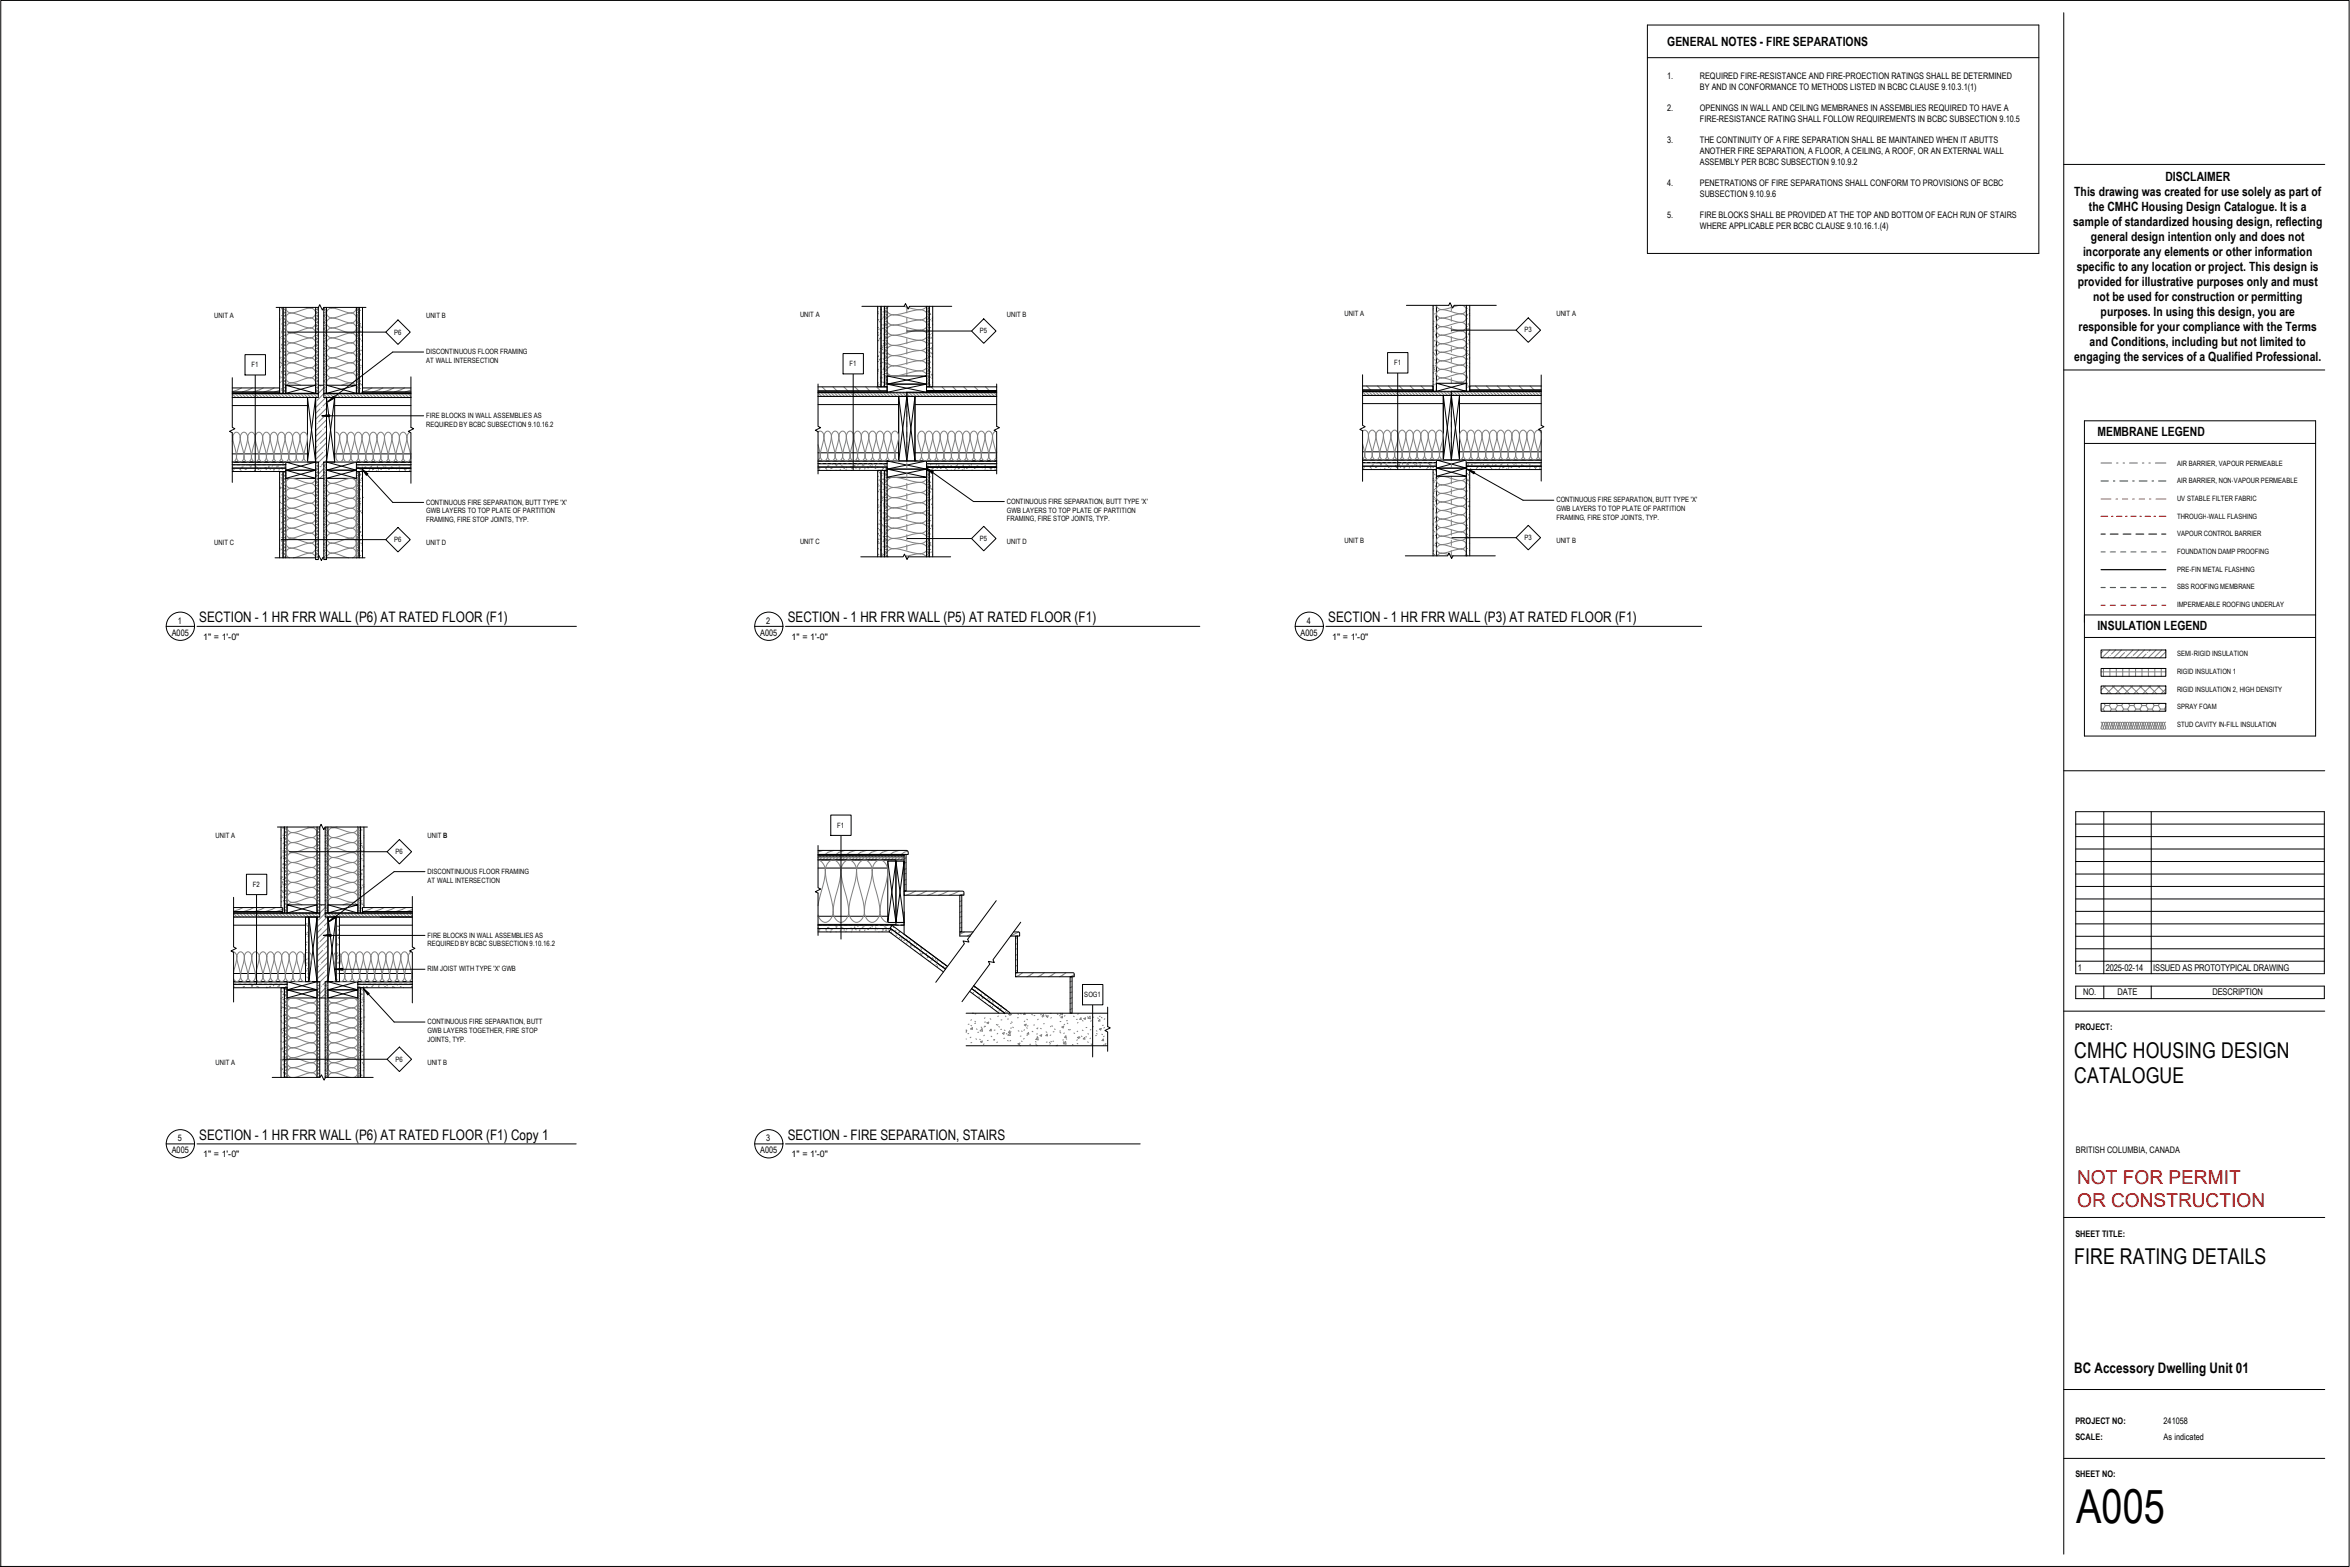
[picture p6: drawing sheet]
<svg xmlns="http://www.w3.org/2000/svg" width="914mm" height="610mm" viewBox="0 0 914 610" stroke-linecap="round" stroke-linejoin="round" font-family="sans-serif">
<defs><g id="words">
<text font-size="18.2" x="807.8" y="592.6">A005</text>
<g font-size="8.5">
<text x="807.1" y="411.5">CMHC HOUSING DESIGN</text>
<text x="807.1" y="421.2">CATALOGUE</text>
<text x="807.1" y="491.8">FIRE RATING DETAILS</text>
</g>
<g font-size="7.4" fill="#f00">
<text x="808.2" y="460.8">NOT FOR PERMIT</text>
<text x="808.2" y="469.7">OR CONSTRUCTION</text>
</g>
<g font-size="5.6">
<text x="77.6" y="242.1">SECTION - 1 HR FRR WALL (P6) AT RATED FLOOR (F1)</text>
<text x="306.5" y="242.1">SECTION - 1 HR FRR WALL (P5) AT RATED FLOOR (F1)</text>
<text x="516.8" y="242.1">SECTION - 1 HR FRR WALL (P3) AT RATED FLOOR (F1)</text>
<text x="77.6" y="443.4">SECTION - 1 HR FRR WALL (P6) AT RATED FLOOR (F1) Copy 1</text>
<text x="306.5" y="443.4">SECTION - FIRE SEPARATION, STAIRS</text>
<text x="807.1" y="534.2">BC Accessory Dwelling Unit 01</text>
</g>
<g font-size="5">
<text x="842.6" y="70.6">DISCLAIMER</text>
<text x="807.1" y="76.4">This drawing was created for use solely as part of</text>
<text x="812.8" y="82.2">the CMHC Housing Design Catalogue. It is a</text>
<text x="806.7" y="88">sample of standardized housing design, reflecting</text>
<text x="813.6" y="93.9">general design intention only and does not</text>
<text x="810.5" y="99.7">incorporate any elements or other information</text>
<text x="808.1" y="105.5">specific to any location or project. This design is</text>
<text x="808.4" y="111.3">provided for illustrative purposes only and must</text>
<text x="814.5" y="117.1">not be used for construction or permitting</text>
<text x="817.4" y="122.9">purposes. In using this design, you are</text>
<text x="808.8" y="128.7">responsible for your compliance with the Terms</text>
<text x="813.1" y="134.5">and Conditions, including but not limited to</text>
<text x="807.1" y="140.4">engaging the services of a Qualified Professional.</text>
</g>
<g font-size="4.9">
<text x="648.7" y="17.9">GENERAL NOTES -</text>
<text x="687.2" y="17.9">FIRE SEPARATIONS</text>
<text x="816.1" y="169.7">MEMBRANE LEGEND</text>
<text x="816.1" y="245.2">INSULATION LEGEND</text>
</g>
<g font-size="3.6">
<text x="808.4" y="377.6">1</text>
<text x="819.4" y="377.6">2025-02-14</text>
<text x="837.8" y="377.6">ISSUED AS PROTOTYPICAL DRAWING</text>
<text x="810.6" y="387.3">NO.</text>
<text x="824" y="387.3">DATE</text>
<text x="860.9" y="387.3">DESCRIPTION</text>
</g>
<g font-size="3.5">
<text x="648.7" y="30.8">1.</text>
<text x="661.4" y="30.8">REQUIRED FIRE-RESISTANCE AND FIRE-PROECTION RATINGS SHALL BE DETERMINED</text>
<text x="661.4" y="34.9">BY AND IN CONFORMANCE TO METHODS LISTED IN BCBC CLAUSE 9.10.3.1(1)</text>
<text x="648.7" y="43.3">2.</text>
<text x="661.4" y="43.3">OPENINGS IN WALL AND CEILING MEMBRANES IN ASSEMBLIES REQUIRED TO HAVE A</text>
<text x="661.4" y="47.5">FIRE-RESISTANCE RATING SHALL FOLLOW REQUIREMENTS IN BCBC SUBSECTION 9.10.5</text>
<text x="648.7" y="55.8">3.</text>
<text x="661.4" y="59.9">ANOTHER FIRE SEPARATION, A FLOOR, A CEILING, A ROOF, OR AN EXTERNAL WALL</text>
<text x="661.4" y="55.8">THE CONTINUITY OF A FIRE SEPARATION SHALL BE MAINTAINED WHEN IT ABUTTS</text>
<text x="661.4" y="64.1">ASSEMBLY PER BCBC SUBSECTION 9.10.9.2</text>
<text x="648.7" y="72.4">4.</text>
<text x="661.4" y="72.4">PENETRATIONS OF FIRE SEPARATIONS SHALL CONFORM TO PROVISIONS OF BCBC</text>
<text x="661.4" y="76.6">SUBSECTION 9.10.9.6</text>
<text x="648.7" y="84.9">5.</text>
<text x="661.4" y="84.9">FIRE BLOCKS SHALL BE PROVIDED AT THE TOP AND BOTTOM OF EACH RUN OF STAIRS</text>
<text x="661.4" y="89.1">WHERE APPLICABLE PER BCBC CLAUSE 9.10.16.1.(4)</text>
<text x="69.2" y="242.7">1</text>
<text x="298.2" y="242.7">2</text>
<text x="508.5" y="242.7">4</text>
<text x="66.8" y="247.2">A005</text>
<text x="79" y="248.9">1&quot; = 1'-0&quot;</text>
<text x="295.8" y="247.2">A005</text>
<text x="308" y="248.9">1&quot; = 1'-0&quot;</text>
<text x="506.1" y="247.2">A005</text>
<text x="518.3" y="248.9">1&quot; = 1'-0&quot;</text>
<text x="807.5" y="400.7">PROJECT:</text>
<text x="66.8" y="448.6">A005</text>
<text x="69.2" y="444">5</text>
<text x="295.8" y="448.6">A005</text>
<text x="298.2" y="444">3</text>
<text x="807.8" y="448.4">BRITISH COLUMBIA, CANADA</text>
<text x="79" y="450.3">1&quot; = 1'-0&quot;</text>
<text x="308" y="450.3">1&quot; = 1'-0&quot;</text>
<text x="807.6" y="481">SHEET TITLE:</text>
<text x="807.6" y="553.9">PROJECT NO:</text>
<text x="841.9" y="553.9">241058</text>
<text x="807.6" y="560.4">SCALE:</text>
<text x="841.9" y="560.4">As indicated</text>
<text x="807.6" y="574.7">SHEET NO:</text>
</g>
<g font-size="2.8">
<text x="83.4" y="123.9">UNIT A</text>
<text x="165.8" y="123.9">UNIT B</text>
<text x="311.3" y="123.5">UNIT A</text>
<text x="391.8" y="123.5">UNIT B</text>
<text x="523.2" y="123.1">UNIT A</text>
<text x="605.6" y="123.1">UNIT A</text>
<text x="153.4" y="130.1">P6</text>
<text x="381.3" y="129.7">P5</text>
<text x="593.2" y="129.3">P3</text>
<text x="165.8" y="137.8">DISCONTINUOUS FLOOR FRAMING</text>
<text x="97.9" y="142.8">F1</text>
<text x="165.8" y="141.2">AT WALL INTERSECTION</text>
<text x="330.5" y="142.4">F1</text>
<text x="542.4" y="142">F1</text>
<text x="165.8" y="162.6">FIRE BLOCKS IN WALL ASSEMBLIES AS</text>
<text x="165.8" y="166">REQUIRED BY BCBC SUBSECTION 9.10.16.2</text>
<text x="847.1" y="181.1">AIR BARRIER, VAPOUR PERMEABLE</text>
<text x="847.1" y="188">AIR BARRIER, NON-</text>
<text x="869.2" y="188">VAPOUR PERMEABLE</text>
<text x="165.8" y="196.3">CONTINUOUS FIRE SEPARATION, BUTT TYPE 'X'</text>
<text x="391.8" y="196">CONTINUOUS FIRE SEPARATION, BUTT TYPE 'X'</text>
<text x="605.6" y="195.5">CONTINUOUS FIRE SEPARATION, BUTT TYPE 'X'</text>
<text x="847.1" y="194.9">UV STABLE FILTER FABRIC</text>
<text x="165.8" y="199.7">GWB LAYERS TO TOP PLATE OF PARTITION</text>
<text x="165.8" y="203.2">FRAMING, FIRE STOP JOINTS, TYP.</text>
<text x="391.8" y="199.4">GWB LAYERS TO TOP PLATE OF PARTITION</text>
<text x="391.8" y="202.9">FRAMING, FIRE STOP JOINTS, TYP.</text>
<text x="605.6" y="198.9">GWB LAYERS TO TOP PLATE OF PARTITION</text>
<text x="605.6" y="202.4">FRAMING, FIRE STOP JOINTS, TYP.</text>
<text x="847.1" y="201.8">THROUGH-</text>
<text x="859.5" y="201.8">WALL FLASHING</text>
<text x="847.1" y="208.6">VAPOUR CONTROL BARRIER</text>
<text x="83.4" y="212">UNIT C</text>
<text x="153.4" y="210.9">P6</text>
<text x="165.8" y="212">UNIT D</text>
<text x="311.3" y="211.7">UNIT C</text>
<text x="381.3" y="210.4">P5</text>
<text x="391.8" y="211.7">UNIT D</text>
<text x="523.2" y="211.3">UNIT B</text>
<text x="593.2" y="210.1">P3</text>
<text x="605.6" y="211.3">UNIT B</text>
<text x="847.1" y="215.5">FOUNDATION DAMP PROOFING</text>
<text x="847.1" y="222.4">PRE-</text>
<text x="852.7" y="222.4">FIN METAL FLASHING</text>
<text x="847.1" y="229.3">SBS ROOFING MEMBRANE</text>
<text x="847.1" y="236.1">IMPERMEABLE ROOFING UNDERLAY</text>
<text x="847.1" y="255.4">SEMI-</text>
<text x="853.7" y="255.4">RIGID INSULATION</text>
<text x="847.1" y="262.2">RIGID INSULATION 1</text>
<text x="847.1" y="269.1">RIGID INSULATION 2, HIGH DENSITY</text>
<text x="847.1" y="276">SPRAY FOAM</text>
<text x="847.1" y="282.9">STUD CAVITY IN-</text>
<text x="866.4" y="282.9">FILL INSULATION</text>
<text x="325.8" y="321.9">F1</text>
<text x="83.9" y="326">UNIT A</text>
<text x="166.4" y="326">UNIT B</text>
<text x="153.9" y="332.2">P6</text>
<text x="166.4" y="339.9">DISCONTINUOUS FLOOR FRAMING</text>
<text x="98.4" y="345">F2</text>
<text x="166.4" y="343.4">AT WALL INTERSECTION</text>
<text x="166.4" y="364.7">FIRE BLOCKS IN WALL ASSEMBLIES AS</text>
<text x="166.4" y="368.2">REQUIRED BY BCBC SUBSECTION 9.10.16.2</text>
<text x="166.4" y="377.9">RIM JOIST WITH TYPE 'X' GWB</text>
<text x="421.9" y="387.9">SOG1</text>
<text x="166.4" y="398.4">CONTINUOUS FIRE SEPARATION, BUTT</text>
<text x="166.4" y="401.9">GWB LAYERS TOGETHER, FIRE STOP</text>
<text x="166.4" y="405.3">JOINTS, TYP.</text>
<text x="153.9" y="413">P6</text>
<text x="83.9" y="414.2">UNIT A</text>
<text x="166.3" y="414.2">UNIT B</text>
</g>
</g></defs>
<path d="M90.4 152.5h18.4v.5h-18.4z" fill="#c0c0c0"/>
<g fill="#fff">
<path d="M90.4 150.9h18.4v1.6h-18.4z"/>
<path d="M126 153h33.9v1.6h-33.9z"/>
<path d="M138.7 180.8h21.2v1.3h-21.2z"/>
<path d="M138.7 182.1h21.2v1.3h-21.2z"/>
<path d="M139.7 183.4h1.4v33.6h-1.4z"/>
<path d="M139.7 119.6h1.4v33.4h-1.4z"/>
</g>
<path d="M141.1 152.5h18.8v.5h-18.8z" fill="#c0c0c0"/>
<g fill="#fff">
<path d="M141.1 150.9h18.8v1.6h-18.8z"/>
<path d="M110.2 119.6h1v33.4h-1z"/>
<path d="M138.7 183.4h1v33.6h-1z"/>
<path d="M110.2 183.4h1v33.6h-1z"/>
<path d="M122.8 149.9h4.2v36.2h-4.2z"/>
<path d="M122.8 179.7h1.1v38h-1.1z"/>
<path d="M122.8 119.6h1.1v33.4h-1.1z"/>
<path d="M138.7 119.6h1v33.4h-1z"/>
<path d="M126 119.6h1v33.4h-1z"/>
<path d="M126 179.7h1v38h-1z"/>
</g>
<g fill="none" stroke="#7f7f7f" stroke-width=".39">
<path d="M109.6 119.7h.3M109.7 119.9l-.2 .3M110.2 119.6v33.4M110.2 119.6v.1M111.2 119.6a2.04 2.04 0 0 0 1.9 2.2M111.2 119.9l-.5 .5 .5 .4M119.2 119.6l1.7 .2M120.9 119.8a1.93 1.93 0 0 1 1.9 2 1.93 1.93 0 0 1-1.9 1.9M120.9 119.8l-7.8 2M121.7 119.6l-.8 .2M122.9 119.6l-.1 .1M123.9 119.9l-.5 .5 .5 .4"/>
<path d="M126.7 119.6l-.7 .7M128.2 119.6l.8 .2M129 119.8l7.7 2M129 119.8a1.93 1.93 0 0 0-1.9 2 1.93 1.93 0 0 0 1.9 1.9M130.7 119.6l-1.7 .2M138.6 119.6a1.96 1.96 0 0 1-1.9 2.2M139.4 119.6l-.7 .7M141 119.7h.1M108.8 120.7h.1M108.8 124.8h.1M108.8 127.8h.1M108.8 131.9h.1"/>
<path d="M108.8 136h.1M108.8 139h.1M108.8 124l.2 .2M109 139.4l-.2 .3M109 131.2l-.2 .3M109.1 136.7l.2 .2M109.3 138.9l.1 .3M109.5 135.3l.1 .3M109.6 122.8h.3M109.6 128.9h.3M109.6 130.9h.3M109.6 133.9h.3"/>
<path d="M109.6 129.4l.2 .2M109.7 131.6l.2 .3M109.8 134l-.2 .3M109.8 125.8l-.2 .3M109.9 133.9l.1 .3M109.9 123.6l-.1 .3M110 128l.2 .3M110.2 120.4h1M110.2 121.6h1M110.2 122.9h1M110.2 124.1h1M110.2 125.4h1"/>
<path d="M110.2 126.7h1M110.2 127.9h1M110.2 129.2h1M110.2 130.5h1M110.2 131.7h1M110.2 133h1M110.2 134.3h1M110.2 135.6h1M110.2 136.8h1M110.2 138.1h1M110.2 139.4h1M110.2 121l.5 .6-.6 .4"/>
<path d="M110.2 123.5l.5 .6-.5 .7M110.2 126.1l.5 .6-.7 .8M110.2 128.6l.5 .6-.5 .6M110.2 131.1l.5 .6-.5 .7M110.2 133.6l.5 .7-.5 .6M110.2 136.2l.5 .6-.5 .7M110.2 138.7l.5 .7-.5 .6M110.2 135.4l-.2 .3M111.2 122.4l-.5 .5 .5 .4M111.2 125l-.5 .4 .5 .5M111.2 127.5l-.5 .4 .5 .5M111.2 130l-.5 .5 .5 .4"/>
<path d="M111.2 132.6l-.5 .4 .5 .4M111.2 135.1l-.5 .5 .5 .4M111.2 137.7l-.5 .4 .5 .4M113.1 137.3l1.2 .1 4.4 1.5 2.2 .3M113.1 133.4l2.3 .4 4.4 1.5h1.1M113.1 129.5l7.8 1.9M113.1 125.6l7.8 2M113.1 121.8l2.3 .4 4.4 1.4 1.1 .1M113.1 137.3a1.93 1.93 0 0 0-1.9 1.9 1.93 1.93 0 0 0 1.9 1.9M113.1 133.4a1.95 1.95 0 0 0-1.9 1.9 1.95 1.95 0 0 0 1.9 2M113.1 129.5a1.93 1.93 0 0 0-1.9 2 1.93 1.93 0 0 0 1.9 1.9M113.1 125.6a1.95 1.95 0 0 0-1.9 2 1.95 1.95 0 0 0 1.9 1.9"/>
<path d="M113.1 121.8a1.95 1.95 0 0 0-1.9 1.9 1.95 1.95 0 0 0 1.9 1.9M120.9 139.2a1.93 1.93 0 0 1 1.9 2 1.93 1.93 0 0 1-1.9 1.9M120.9 135.3a1.95 1.95 0 0 1 1.9 2 1.95 1.95 0 0 1-1.9 1.9M120.9 131.4a1.95 1.95 0 0 1 1.9 2 1.95 1.95 0 0 1-1.9 1.9M120.9 127.6a1.93 1.93 0 0 1 1.9 1.9 1.93 1.93 0 0 1-1.9 1.9M120.9 123.7a1.95 1.95 0 0 1 1.9 1.9 1.95 1.95 0 0 1-1.9 2M120.9 139.2l-7.8 1.9M120.9 135.3l-7.8 2M120.9 131.4l-2.2 .5-4.4 1.4-1.2 .1M120.9 127.6l-1.1 .1-4.4 1.5-2.3 .3M120.9 123.7l-2.2 .4-4.4 1.5h-1.2M122.8 120.4h1.1"/>
<path d="M122.8 121.6h1.1M122.8 122.9h1.1M122.8 124.1h1.1M122.8 125.4h1.1M122.8 126.7h1.1M122.8 127.9h1.1M122.8 129.2h1.1M122.8 130.5h1.1M122.8 131.7h1.1M122.8 133h1.1M122.8 134.3h1.1M122.8 135.6h1.1"/>
<path d="M122.8 136.8h1.1M122.8 138.1h1.1M122.8 139.4h1.1M122.8 136.2l.6 .6-.6 .7M122.8 138.7l.6 .7-.6 .6M122.8 131.1l.6 .6-.6 .7M122.8 126.1l.6 .6-.6 .6M122.8 123.5l.6 .6-.6 .7M122.8 121l.6 .6-.6 .6M122.8 128.6l.6 .6-.6 .6M122.8 133.7l.6 .6-.6 .6M123.9 137.7l-.5 .4 .5 .4"/>
<path d="M123.9 135.1l-.5 .5 .5 .4M123.9 132.6l-.5 .4 .5 .5M123.9 130l-.5 .5 .5 .4M123.9 127.5l-.5 .4 .5 .5M123.9 125l-.5 .4 .5 .5M123.9 122.4l-.5 .5 .5 .4M126 120.4h1M126 121.6h1M126 122.9h1M126 124.1h1M126 125.4h1M126 126.7h1"/>
<path d="M126 129.2h1M126 131.7h1M126 134.3h1M126 136.8h1M126 138.1h1M126 139.4h1M126 120.4l1 1M126 125.4l1 1.1M126 130.5l1 1.1M126 133.1l1 1M126 135.6l1 1.1M126 138.1l1 1"/>
<path d="M126 122.9l1 1.1M126 128l1 1M127 126.9l-1 1h1M127 129.4l-1 1.1h1M127 132l-1 1h1M127 134.5l-1 1.1h1M127 139.6l-1 1M127 137l-1 1.1M127 124.3l-1 1.1M127 121.8l-1 1.1M129 139.2l7.7 1.9M129 135.3l7.7 2"/>
<path d="M129 131.4l7.7 2M129 127.6l1.1 .1 4.4 1.5 2.2 .3M129 123.7l7.7 1.9M129 139.2a1.93 1.93 0 0 0-1.9 2 1.93 1.93 0 0 0 1.9 1.9M129 135.3a1.95 1.95 0 0 0-1.9 2 1.95 1.95 0 0 0 1.9 1.9M129 131.4a1.95 1.95 0 0 0-1.9 2 1.95 1.95 0 0 0 1.9 1.9M129 127.6a1.93 1.93 0 0 0-1.9 1.9 1.93 1.93 0 0 0 1.9 1.9M129 123.7a1.95 1.95 0 0 0-1.9 1.9 1.95 1.95 0 0 0 1.9 2M136.7 137.3a1.93 1.93 0 0 1 2 1.9 1.93 1.93 0 0 1-2 1.9M136.7 133.4a1.95 1.95 0 0 1 2 1.9 1.95 1.95 0 0 1-2 2M136.7 129.5a1.93 1.93 0 0 1 2 2 1.93 1.93 0 0 1-2 1.9M136.7 125.6a1.95 1.95 0 0 1 2 2 1.95 1.95 0 0 1-2 1.9"/>
<path d="M136.7 121.8a1.95 1.95 0 0 1 2 1.9 1.95 1.95 0 0 1-2 1.9M136.7 137.3l-7.7 1.9M136.7 133.4l-2.2 .4-4.4 1.5h-1.1M136.7 129.5l-7.7 1.9M136.7 125.6l-7.7 2M136.7 121.8l-6.6 1.8-1.1 .1M138.7 120.4h1M138.7 121.6h1M138.7 122.9h1M138.7 124.1h1M138.7 125.4h1M138.7 126.7h1"/>
<path d="M138.7 129.2h1M138.7 131.7h1M138.7 134.3h1M138.7 136.8h1M138.7 138.1h1M138.7 139.4h1M138.7 133.1l1 1M138.7 138.1l1 1.1M138.7 135.6l1 1.1M138.7 120.4l1 1M138.7 122.9l1 1.1M138.7 125.4l1 1.1"/>
<path d="M138.7 128l1 1M138.7 130.5l1 1.1M139.7 126.9l-1 1h1M139.7 129.4l-1 1.1h1M139.7 132l-1 1h1M139.7 134.5l-1 1.1h1M139.7 137l-1 1.1M139.7 124.3l-1 1.1M139.7 121.8l-1 1.1M139.7 139.6l-1 1M139.8 124.8l.2 .3M139.9 132.6l-.2 .2"/>
<path d="M140 138.6l-.2 .3M140 120.7h.3M140 128.9h.3M140 131.9h.3M140 126.8h.3M140 138h.3M140.1 137.5l.2 .3M140.1 136.3l-.1 .3M140.3 139.8l.1 .3M140.3 125.9l-.2 .2M140.3 140l-.1 .3M140.5 136.1l.1 .3"/>
<path d="M140.6 130.2l.2 .3M140.6 127.2l-.1 .3M140.7 132.5l.2 .3M140.8 134.7l.2 .3M140.9 128.8l.2 .2M141 127.8h.1M141 130.9h.1M141 139h.1M141 123.8h.1M141 135h.1M141 128.6l-.2 .3M141.1 122.9h.1"/>
<path d="M141.1 134.6l-.1 .2M90.4 153.3h33.5M90.4 154.6h33.5M90.4 154.5v.1M90.8 153l-.3 .3 1.2 1.3M92 153l-.3 .3 1.3 1.3M93.3 153l-.3 .3 1.2 1.3M94 150.9l-3.6 1.5M94.3 152.5h-.1M94.6 153l-.3 .3 1.2 1.3M95.8 153l-.3 .3 1.3 1.3M97.1 153l-.3 .3 1.2 1.3"/>
<path d="M98.2 150.9l-3.9 1.6M98.3 153l-.2 .3 1.2 1.3M99.6 153l-.2 .3 1.2 1.3M100.9 153l-.3 .3 1.3 1.3M102.2 153l-.3 .3 1.2 1.3M102.4 150.9l-3.9 1.6M102.7 152.5h.1M103.4 153l-.2 .3 1.2 1.3M104.7 153l-.3 .3 1.3 1.3M106 153l-.3 .3 1.2 1.3M106.7 150.9l-4 1.6M107.2 153l-.2 .3 1.2 1.3"/>
<path d="M108.5 153l-.3 .3 1.3 1.3M108.8 143.1h.1M108.8 147.1h.1M108.8 150.2h.1M108.8 144.2v.1M108.8 151.8l-1.9 .7M108.8 146.3l.2 .2M108.9 148.5l.2 .3M109 142.6l.2 .3M109.3 140.8l-.1 .3M109.4 141.2l.2 .3M109.5 146.7l-.2 .3"/>
<path d="M109.6 140h.3M109.6 142.1h.3M109.6 145.1h.3M109.6 151.2h.3M109.6 151.6l.1 .3M109.6 144.5l-.2 .2M109.8 153l-.3 .3 1.2 1.3M109.8 148.1l-.2 .3M110 144.3l.2 .2M110.2 140.6h1M110.2 141.9h1M110.2 143.2h1"/>
<path d="M110.2 144.4h1M110.2 145.7h1M110.2 147h1M110.2 148.3h1M110.2 149.5h1M110.2 150.8h1M110.2 152.1h1M110.2 141.3l.5 .6-.5 .6M110.2 143.8l.5 .6-.5 .7M110.2 146.3l.5 .7-.5 .6M110.2 148.9l.5 .6-.5 .7M110.2 151.4l.5 .7-.5 .6"/>
<path d="M111.2 152.9l-.5 .4 1.3 1.3M111.2 140.2l-.5 .4 .5 .5M111.2 142.7l-.5 .5 .5 .4M111.2 145.3l-.5 .4 .5 .4M111.2 147.8l-.5 .5 .5 .4M111.2 150.4l-.5 .4 .5 .4M112 154.6h.1M112.3 153l-.3 .3 1.3 1.3M113.1 148.9l3.9 1M113.1 145l7.8 2M113.1 141.1l2.3 .5 4.4 1.4 1.1 .1M113.1 148.9l-.5 .1-1.1 .9"/>
<path d="M113.1 145a1.95 1.95 0 0 0-1.9 2 1.95 1.95 0 0 0 1.9 1.9M113.1 141.1a1.95 1.95 0 0 0-1.9 2 1.95 1.95 0 0 0 1.9 1.9M113.6 153l-.3 .3 1.3 1.3M114.9 153l-.3 .3 1.2 1.3M116.1 153l-.3 .3 1.3 1.3M117.4 153l-.3 .3 1.2 1.3M118.7 153l-.3 .3 1.2 1.3M119.9 153l-.3 .3 1.3 1.3M120.9 147a1.95 1.95 0 0 1 1.6 2.9M120.9 143.1a1.95 1.95 0 0 1 1.9 1.9 1.95 1.95 0 0 1-1.9 2M120.9 147l-1.1 .1-4.4 1.4-2.3 .4M120.9 143.1l-2.2 .4-4.4 1.4-1.2 .1"/>
<path d="M121.2 153l-.3 .3 1.2 1.3M122.5 153l-.3 .3 1.2 1.3M122.8 140.6h1.1M122.8 141.9h1.1M122.8 143.2h1.1M122.8 144.4h1.1M122.8 145.7h1.1M122.8 147h1.1M122.8 148.3h1.1M122.8 149.5h1.1M122.8 152.1h1.1M122.8 141.3l.6 .6-.6 .6"/>
<path d="M122.8 146.3l.6 .7-.6 .6M122.8 143.8l.6 .6-.6 .7M122.8 148.9l.6 .6-.6 .6M122.8 151.4l.6 .7-.6 .6M122.9 156.3h.1M123.9 152.9l-.5 .4 .5 .5M123.9 142.7l-.5 .5 .5 .4M123.9 147.8l-.5 .5 .5 .4M123.9 145.3l-.5 .4 .5 .4M123.9 140.2l-.5 .4 .5 .5M123.9 150.3l-.5 .5 .5 .4M124 150.7l-1.2 .1"/>
<path d="M124.5 159.1l-1.7 1.7M124.5 150.1h.1M125.1 158.5h.1M126 153.2l-2.6 2.5M126 150.9l-2.1 2.1M126 140.6h1M126 141.9h1M126 143.2h1M126 144.4h1M126 145.7h1M126 147h1M126 148.3h1"/>
<path d="M126 149.5h1M126 150.8h1M126 152.1h1M126 140.6l1 1.1M126 145.7l1 1.1M126 153.3h33.9M126 154.6h33.9M126 143.2l1 1M126 148.3l1 1M126 150.8l1 1M126 153.3l1.2 1.3M126.8 154.6l-4 4"/>
<path d="M127 152.2l-1 1.1M127 158.8l-4.2 4.3M127 149.7l-1 1M127 147.2l-1 1.1M127 144.7l-1 1M127 142.1l-1 1.1M127 156.6l-1.4 1.4M127.6 153l-.3 .3 1.2 1.3M128.8 153l-.3 .3 1.3 1.3M129 147l1.1 .1 4.4 1.4 2.2 .4M129 143.1l7.7 1.9M129 147a1.95 1.95 0 0 0-1.7 2.9"/>
<path d="M129 143.1a1.95 1.95 0 0 0-1.9 1.9 1.95 1.95 0 0 0 1.9 2M130.1 153l-.3 .3 1.2 1.3M131.4 153l-.3 .3 1.2 1.3M132.6 153l-.3 .3 1.3 1.3M133.9 153l-.3 .3 1.2 1.3M135.2 153l-.3 .3 1.2 1.3M136.4 153l-.3 .3 1.3 1.3M136.7 148.9l-3.8 1M136.7 148.9l.6 .1 1 .9M136.7 145a1.95 1.95 0 0 1 2 2 1.95 1.95 0 0 1-2 1.9M136.7 141.1a1.95 1.95 0 0 1 2 2 1.95 1.95 0 0 1-2 1.9M136.7 145l-7.7 2"/>
<path d="M136.7 141.1l-6.6 1.9-1.1 .1M137.7 153l-.3 .3 1.2 1.3M138.7 140.6h1M138.7 141.9h1M138.7 143.2h1M138.7 144.4h1M138.7 148.3h1M138.7 149.5h1M138.7 150.8h1M138.7 152.1h1M138.7 150.8l1 1M138.7 140.7l1 1"/>
<path d="M138.7 143.2l1 1M138.7 148.3l1 1M139.7 145l.1 .1M139.7 145.7h-1l1 1.1M139.7 149.7l-1 1M139.7 144.6l-1 1.1M139.7 142.1l-1 1.1M139.7 147.2l-1 1M139.7 152.2l-1 1.1 1.2 1.3M139.8 147.1l.2 .3M139.9 149.4l.2 .2M139.9 146.7l-.2 .3h-1"/>
<path d="M140 140h.3M140 143.1h.3M140 151.2h.3M140 149.1h.3M140 143.4l.2 .3M140.2 153l-.2 .3 1.2 1.3M140.3 148.1l-.2 .3M140.4 142.1l.1 .3M140.5 152.5l.2 .3M140.7 149.5l-.2 .3M141 145.2l.1 .1M141 142.1h.1"/>
<path d="M141 150.2h.1M141 146.1h.1M141.1 142.7l-.2 .3M141.5 153l-.3 .3 1.3 1.3M142.7 153l-.2 .3 1.2 1.3M144 153l-.2 .3 1.2 1.3M144.7 150.9l-3.6 1.5M145.3 153l-.3 .3 1.3 1.3M146.6 153l-.3 .3 1.2 1.3M147.8 153l-.2 .3 1.2 1.3M149 150.9l-4.1 1.6M149.1 153l-.3 .3 1.3 1.3"/>
<path d="M149.2 152.5h.1M150.4 153l-.3 .3 1.2 1.3M151.6 153l-.3 .3 1.3 1.3M152.9 153l-.3 .3 1.3 1.3M153.2 150.9l-4 1.6M154.2 153l-.3 .3 1.2 1.3M155.4 153l-.2 .3 1.2 1.3M156.7 153l-.3 .3 1.2 1.3M157.4 150.9l-4 1.6M157.7 152.5h-.1M158 153l-.3 .3 1.2 1.3M159.3 153l-.3 .3 .9 1"/>
<path d="M159.9 151.7l-2.2 .8M90.4 169.2l.2 .9M90.6 170.1a1.42 1.42 0 0 1 .7-1.7 1.42 1.42 0 0 1 1.8 .5l.4 1.2M90.6 170.1l1.4 7.7M90.6 170.1l-.2 1.7M92 177.8a1.42 1.42 0 0 0 .8 1.7 1.42 1.42 0 0 0 1.8-.5l.4-1.2M92 177.8a1.86 1.86 0 0 1-1.6 1.9M93.5 170.1a1.42 1.42 0 0 1 .7-1.7 1.42 1.42 0 0 1 1.8 .5l.4 1.2M93.5 170.1l1.5 7.7M93.5 170.1l-1.5 7.7M95 177.8a1.42 1.42 0 0 0 .7 1.7 1.42 1.42 0 0 0 1.8-.5l.3-1.2M96.4 170.1a1.42 1.42 0 0 1 .8-1.7 1.42 1.42 0 0 1 1.7 .5l.4 1.2"/>
<path d="M96.4 170.1l1.4 7.7M96.4 170.1l-1.4 7.7M97.8 177.8a1.42 1.42 0 0 0 .8 1.7 1.42 1.42 0 0 0 1.8-.5l.4-1.2M99.3 170.1l1.5 7.7M99.3 170.1a1.42 1.42 0 0 1 .8-1.7 1.42 1.42 0 0 1 1.8 .5l.3 1.2M99.3 170.1l-1.5 7.7M100.8 177.8a1.42 1.42 0 0 0 .7 1.7 1.42 1.42 0 0 0 1.8-.5l.4-1.2M102.2 170.1a1.42 1.42 0 0 1 .8-1.7 1.42 1.42 0 0 1 1.7 .5l.4 1.2M102.2 170.1l1.5 7.7M102.2 170.1l-1.4 7.7M103.7 177.8a1.42 1.42 0 0 0 .7 1.7 1.42 1.42 0 0 0 1.8-.5l.4-1.2M105.1 170.1a1.42 1.42 0 0 1 .8-1.7 1.42 1.42 0 0 1 1.8 .5l.3 1.2"/>
<path d="M105.1 170.1l1.5 7.7M105.1 170.1l-1.4 7.7M106.6 177.8a1.42 1.42 0 0 0 .7 1.7 1.42 1.42 0 0 0 1.8-.5l.4-1.2M108 170.1l1.5 7.7M108 170.1a1.42 1.42 0 0 1 .8-1.7 1.42 1.42 0 0 1 1.8 .5l.3 1.2M108 170.1l-1.4 7.7M109.5 177.8a1.42 1.42 0 0 0 .7 1.7 1.42 1.42 0 0 0 1.8-.5l.4-1.2M110.2 179.7v1.1h-19.8M110.9 170.1a1.42 1.42 0 0 1 .8-1.7 1.42 1.42 0 0 1 1.8 .5l.3 1.2M110.9 170.1l1.5 7.7M110.9 170.1l-1.4 7.7M112.4 177.8a1.42 1.42 0 0 0 .8 1.7 1.42 1.42 0 0 0 1.7-.5l.4-1.2"/>
<path d="M113.8 170.1a1.42 1.42 0 0 1 .8-1.7 1.42 1.42 0 0 1 1.8 .5l.4 1.2M113.8 170.1l1.5 7.7M113.8 170.1l-1.4 7.7M115.3 177.8a1.42 1.42 0 0 0 .7 1.7 1.42 1.42 0 0 0 1.8-.5l.4-1.2M116.8 170.1l1.4 7.7M116.8 170.1a1.42 1.42 0 0 1 .7-1.7 1.42 1.42 0 0 1 1.8 .5 9.3 9.3 0 0 1-.7 6.3l-.4 2.6M116.8 170.1l-1.5 7.7M118.2 177.8l.6 1.5 .8 .4M122.9 165.3h-.1M123.2 179.7l.2 .3-.6 .6M123.4 173.7l-.6 .6M123.4 164.7h.1"/>
<path d="M124 173.1h.1M125.1 167.5l-2.3 2.3M125.6 175.9l-2.7 2.8M125.7 166.9l-.1 .1M126 180h1M126.2 175.3v.1M126.8 161.3l-2.8 2.9M127 179l-.7 .7M127 174.5l-.2 .3M127 163.3l-4.2 4.3M127 167.8l-4.2 4.2M127 172.3l-4.2 4.2"/>
<path d="M127 176.8l-3.1 3.2h-1.1M127 179.7h.1M127 165.6l-.8 .8M127 170.1l-2.5 2.5M130.7 168.1a1.87 1.87 0 0 1 1.5 2M132.2 170.1l-1.1 5.1a3.9 3.9 0 0 0 .3 4.3 1.5 1.5 0 0 0 1.7-.2 1.5 1.5 0 0 0 .5-1.5M132.2 170.1a1.42 1.42 0 0 1 .7-1.7 1.42 1.42 0 0 1 1.8 .5l.4 1.2M132.2 170.1l1.4 7.7M133.6 177.8a1.42 1.42 0 0 0 .8 1.7 1.42 1.42 0 0 0 1.7-.5l.4-1.2M135.1 170.1a1.42 1.42 0 0 1 .8-1.7 1.42 1.42 0 0 1 1.7 .5l.4 1.2M135.1 170.1l-1.5 7.7M135.1 170.1l1.4 7.7"/>
<path d="M136.5 177.8a1.42 1.42 0 0 0 .8 1.7 1.42 1.42 0 0 0 1.8-.5l.3-1.2M138 170.1a1.42 1.42 0 0 1 .7-1.7 1.42 1.42 0 0 1 1.8 .5l.4 1.2M138 170.1l1.4 7.7M138 170.1l-1.5 7.7M139.4 177.8a1.42 1.42 0 0 0 .8 1.7 1.42 1.42 0 0 0 1.8-.5l.3-1.2M140.9 170.1l1.4 7.7M140.9 170.1l-1.5 7.7M140.9 170.1a1.42 1.42 0 0 1 .8-1.7 1.42 1.42 0 0 1 1.7 .5l.4 1.2M142.3 177.8a1.42 1.42 0 0 0 .8 1.7 1.42 1.42 0 0 0 1.8-.5l.3-1.2M143.8 170.1a1.42 1.42 0 0 1 .8-1.7 1.42 1.42 0 0 1 1.7 .5l.4 1.2M143.8 170.1l-1.5 7.7M143.8 170.1l1.4 7.7"/>
<path d="M145.2 177.8a1.42 1.42 0 0 0 .8 1.7 1.42 1.42 0 0 0 1.8-.5l.4-1.2M146.7 170.1a1.42 1.42 0 0 1 .8-1.7 1.42 1.42 0 0 1 1.7 .5l.4 1.2M146.7 170.1l1.5 7.7M146.7 170.1l-1.5 7.7M148.2 177.8a1.42 1.42 0 0 0 .7 1.7 1.42 1.42 0 0 0 1.8-.5l.3-1.2M149.6 170.1a1.42 1.42 0 0 1 .8-1.7 1.42 1.42 0 0 1 1.7 .5l.4 1.2M149.6 170.1l1.4 7.7M149.6 170.1l-1.4 7.7M151 177.8a1.42 1.42 0 0 0 .8 1.7 1.42 1.42 0 0 0 1.8-.5l.4-1.2M152.5 170.1l1.5 7.7M152.5 170.1a1.42 1.42 0 0 1 .8-1.7 1.42 1.42 0 0 1 1.8 .5l.3 1.2M152.5 170.1l-1.5 7.7"/>
<path d="M154 177.8a1.42 1.42 0 0 0 .7 1.7 1.42 1.42 0 0 0 1.8-.5l.4-1.2M155.4 170.1a1.42 1.42 0 0 1 .8-1.7 1.42 1.42 0 0 1 1.7 .5l.4 1.2M155.4 170.1l1.5 7.7M155.4 170.1l-1.4 7.7M156.9 177.8a1.42 1.42 0 0 0 .8 1.7 1.42 1.42 0 0 0 1.7-.5l.4-1.2M158.3 170.1l1.5 7.7M158.3 170.1l-1.4 7.7M159.5 168.1a2.22 2.22 0 0 0-1.2 2M159.8 177.8l.1 .7M159.9 176.4l-.1 1.4M90.4 182.7h.2M90.6 181.5l-.2 .3"/>
<path d="M90.9 182.9l-.2 .3M90.9 182.3l.2 .3M93.3 182.7h.3M93.7 182.2l-.2 .3M93.7 183l.2 .3M94.1 181.7l.1 .3M94.3 181.7h.4M95.1 183.4h.1M95.3 182.7h.4M95.9 180.8l.1 .2M95.9 182.3l-.1 .3M97.2 181.1l.2 .2"/>
<path d="M97.4 183.3l.1 .1M97.4 181.7h.3M97.8 181.1l-.1 .3M99.1 183l-.2 .3M99.1 180.8v.2M99.4 181.7h.3M100 181.8l.2 .3M100.4 182.7h.4M101.3 183.1l-.1 .3M101.4 182.2l.2 .3M103.1 182.1h.1M103.3 181.8l-.2 .3"/>
<path d="M103.3 183.4h.1M103.5 182.7h.3M103.7 182l.1 .3M104.5 181.7h.3M104.6 181.5l-.1 .3M105 182.4l.2 .3M106 181.1l-.1 .3M106.4 182.8l.2 .2M106.5 182.7h.3M107.5 181.7h.4M107.7 180.8l.2 .3M108.3 181.2l-.2 .3"/>
<path d="M108.7 182.6l-.2 .3M108.8 183.7h.1M108.8 187.7h.1M108.8 191.8h.1M108.8 194.9h.1M108.8 198.9h.1M108.8 191l.1 .1M108.9 193.1l.2 .3M108.9 186.3l-.1 .1M109 195.3l.2 .3M109.1 198.1l-.2 .3M109.1 189.4l.2 .3"/>
<path d="M109.1 189.9l-.1 .3M109.2 183.5l.2 .3M109.3 185.8l.2 .3M109.5 188l.1 .3M109.5 199.5l-.2 .3M109.6 182.1h.1M109.6 184.7h.3M109.6 186.7h.3M109.6 189.8h.3M109.6 195.9h.3M109.6 197.9h.3M109.6 182.1l.1 .3"/>
<path d="M109.6 198.5l.2 .3M109.9 192.7l-.2 .3M109.9 184.5l-.2 .3M110 180.8l.1 .2M110.1 182.2l-.2 .3M110.1 191.2h.1M110.1 186.2h.1M110.2 183.8h1M110.2 185h1M110.2 186.3h1M110.2 187.6h1M110.2 188.8h1"/>
<path d="M110.2 190.1h1M110.2 191.4h1M110.2 192.7h1M110.2 193.9h1M110.2 195.2h1M110.2 196.5h1M110.2 197.7h1M110.2 199h1M110.2 184.4l.5 .6-.5 .7M110.2 186.9l.5 .7-.5 .6M110.2 189.5l.5 .6-.5 .7M110.2 192l.5 .7-.5 .6"/>
<path d="M110.2 194.6l.5 .6-.5 .6M110.2 197.1l.5 .6-.5 .6M110.2 199.6l.5 .7-.5 .6M110.2 194.3l-.1 .1M110.2 183.4v33.6M110.6 181.7h.3M111.1 183.4l-.4 .4 .5 .4M111.2 185.9l-.5 .4 .5 .4M111.2 188.4l-.5 .4 .5 .5M111.2 191l-.5 .4 .5 .4M111.2 193.5l-.5 .4 .5 .5M111.2 196l-.5 .5 .5 .4"/>
<path d="M111.2 198.5l-.5 .5 .5 .4M113.1 197.7l7.8 1.9M113.1 193.8l7.8 2M113.1 189.9l2.3 .4 4.4 1.5 1.1 .1M113.1 197.7a1.93 1.93 0 0 0-1.9 2 1.93 1.93 0 0 0 1.9 1.9M113.1 193.8a1.95 1.95 0 0 0-1.9 2 1.95 1.95 0 0 0 1.9 1.9M113.1 189.9a1.95 1.95 0 0 0-1.9 2 1.95 1.95 0 0 0 1.9 1.9M120.9 199.6a1.95 1.95 0 0 1 1.9 2 1.95 1.95 0 0 1-1.9 1.9M120.9 195.8a1.93 1.93 0 0 1 1.9 1.9 1.93 1.93 0 0 1-1.9 1.9M120.9 191.9a1.95 1.95 0 0 1 1.9 1.9 1.95 1.95 0 0 1-1.9 2M120.9 188a1.93 1.93 0 0 1 1.9 2 1.93 1.93 0 0 1-1.9 1.9M120.9 188l-2.2-.3-2.2-.8a5.1 5.1 0 0 0-4.6-.3 1.89 1.89 0 0 0-.6 2.1 1.89 1.89 0 0 0 1.8 1.2"/>
<path d="M120.9 199.6l-2.2 .4-4.4 1.5-1.2 .1M120.9 195.8l-1.1 .1-4.4 1.5-2.3 .3M120.9 191.9l-7.8 1.9M120.9 188l-7.8 1.9M122.8 186.1a2.12 2.12 0 0 1-1.9 1.9M122.8 183.8h1.1M122.8 185h1.1M122.8 186.3h1.1M122.8 187.6h1.1M122.8 188.8h1.1M122.8 190.1h1.1M122.8 191.4h1.1"/>
<path d="M122.8 192.7h1.1M122.8 193.9h1.1M122.8 195.2h1.1M122.8 196.5h1.1M122.8 197.7h1.1M122.8 199h1.1M122.8 186.9l.6 .7-.6 .6M122.8 184.4l.6 .6-.6 .7M122.8 181.9l.6 .6-.6 .6M122.8 181.2h1.1M122.8 182.5h1.1M122.8 189.5l.6 .6-.6 .6"/>
<path d="M122.8 192l.6 .7-.6 .6M122.8 194.6l.6 .6-.6 .6M122.8 197.1l.6 .6-.6 .6M122.8 199.6l.6 .7-.6 .6M123.9 180.8l-.5 .4 .5 .5M123.9 183.3l-.5 .5 .5 .4M123.9 185.9l-.5 .4 .5 .4M123.9 188.4l-.5 .4 .5 .5M123.9 190.9l-.5 .5 .5 .4M123.9 193.5l-.5 .4 .5 .5M123.9 196l-.5 .5 .5 .4M123.9 198.5l-.5 .5 .5 .4"/>
<path d="M124 182.1l-.1 .1M124.5 181.5h.1M126 184.6l-1.5 1.5M126 182.3l-2.1 2.1M126 183.8h1M126 185h1M126 186.3h1M126 187.6h1M126 188.8h1M126 190.1h1M126 191.4h1M126 192.7h1"/>
<path d="M126 195.2h1M126 197.7h1M126 181.2l1 1.1M126 183.8l1 1M126 186.3l1 1.1M126 188.8l1 1.1M126 191.4l1 1M126 181.2h1M126 182.5h1M126 180.1l-.9 .9M127 193.9h-1l1 1.1M127 196.5h-1l1 1"/>
<path d="M127 199h-1l1 1.1M127 197.9l-1 1.1M127 185.3l-1 1M127 180.2l-1 1M127 182.7l-1 1.1M127 195.4l-1 1M127 192.8l-1 1.1M127 190.3l-1 1M127 187.8l-1 1M127 186.1a2.24 2.24 0 0 0 2 1.9M129 199.6l7.7 2M129 195.8l1.1 .1 4.4 1.5 2.2 .3"/>
<path d="M129 191.9l7.7 1.9M129 188l7.7 1.9M129 199.6a1.95 1.95 0 0 0-1.9 2 1.95 1.95 0 0 0 1.9 1.9M129 195.8a1.93 1.93 0 0 0-1.9 1.9 1.93 1.93 0 0 0 1.9 1.9M129 191.9a1.95 1.95 0 0 0-1.9 1.9 1.95 1.95 0 0 0 1.9 2M129 188a1.93 1.93 0 0 0-1.9 2 1.93 1.93 0 0 0 1.9 1.9M129 188l2.2-.3 2.2-.8a5 5 0 0 1 4.5-.3 1.89 1.89 0 0 1 .7 2.1 1.89 1.89 0 0 1-1.9 1.2M136.7 197.7a1.93 1.93 0 0 1 2 2 1.93 1.93 0 0 1-2 1.9M136.7 193.8a1.95 1.95 0 0 1 2 2 1.95 1.95 0 0 1-2 1.9M136.7 189.9a1.95 1.95 0 0 1 2 2 1.95 1.95 0 0 1-2 1.9M136.7 197.7l-7.7 1.9M136.7 193.8l-7.7 2"/>
<path d="M136.7 189.9l-2.2 .4-4.4 1.5-1.1 .1M138.7 183.8h1M138.7 185h1M138.7 186.3h1M138.7 187.6h1M138.7 188.8h1M138.7 190.1h1M138.7 191.4h1M138.7 192.7h1M138.7 195.2h1M138.7 197.7h1M138.7 183.8l1 1"/>
<path d="M138.7 186.3l1 1.1M138.7 188.8l1 1.1M138.7 191.4l1 1M138.7 186.1v30.9M138.7 180.8h21.2M138.7 181.8l.2 .2M139 181.7h.3M139 183.4l-.3 .4M139.7 181.7l-.2 .3M139.7 197.8l.1 .1M139.7 193.9h-1l1 1.1M139.7 196.5h-1l1 1"/>
<path d="M139.7 199h-1l1 1.1M139.7 197.9l-1 1.1M139.7 195.4l-1 1M139.7 192.8l-1 1.1M139.7 190.3l-1 1M139.7 187.7l-1 1.1M139.7 185.2l-1 1.1M139.7 191.7l.2 .3M139.9 193.9l.1 .3M140 182.7h.3M140 184.7h.3M140 187.7h.3"/>
<path d="M140 195.9h.3M140 198.9h.3M140 193.8h.3M140 191.3l-.2 .3M140 196.2l.2 .3M140.1 197.2l-.2 .3M140.1 190.3l.2 .3M140.2 184.4l.1 .3M140.2 195l-.2 .3M140.3 186.6l.2 .3M140.4 184.5l-.2 .3M140.5 198.6l-.2 .3"/>
<path d="M140.5 188.9l.1 .3M140.5 183l.2 .3M140.6 199.3l.2 .3M140.8 185.9l-.2 .3M140.9 181.6l.2 .3M141 183.7h.1M141 186.7h.1M141 194.9h.1M141 197.9h.1M141 190.8h.1M141.1 193.5h.1M141.1 187.4l-.1 .2"/>
<path d="M141.9 181.9l-.2 .3M142 181.7h.4M142.3 183.3l-.1 .1M142.3 182l.2 .2M143.7 182.9l-.2 .3M143.7 182.3l.2 .3M144.1 181.7h.3M144.7 181.1l-.2 .3M145.1 182.7h.3M145.1 182.5l-.2 .3M146.5 183.1l.1 .3M146.9 181.7l.1 .3"/>
<path d="M146.9 181.3l-.1 .3M147.3 182.7l-.1 .3M148.1 182.7h.4M148.7 180.8l.1 .2M149.1 181.7h.4M150 181.1l.2 .3M150.1 181.9l-.2 .3M150.1 183.3l.1 .1M150.5 183.3l-.1 .1M151.2 182.7h.3M152.2 181.7h.3M152.3 182.1l-.1 .3"/>
<path d="M152.4 182.1h-.1M152.8 181.8l.2 .3M154.2 182.2l.1 .3M154.3 180.8l-.2 .3M155.2 181.7h.4M155.5 182.7l-.1 .3M156 183.4h.1M156.4 182l.2 .3M157.3 182.7h.3M157.8 182.8l-.2 .3M157.8 182.4l.2 .3M159.2 182.8l.2 .2"/>
<path d="M159.2 180.8h.1M159.7 181.6l-.2 .3M108.8 203h.1M108.8 206h.1M108.8 210.1h.1M108.8 214.1h.1M108.8 213.3l.1 .1M109.2 205.8l.1 .3M109.4 210.3l.2 .3M109.5 213.6l-.2 .3M109.6 201h.3M109.6 207.1h.3"/>
<path d="M109.6 209.1h.3M109.6 212.1h.3M109.6 205.4l-.2 .3M109.7 203.2l-.1 .3M109.9 215l-.2 .3M109.9 203l.2 .3M109.9 206.8l-.1 .3M110.2 200.3h1M110.2 201.5h1M110.2 202.8h1M110.2 204h1M110.2 205.3h1"/>
<path d="M110.2 206.6h1M110.2 207.9h1M110.2 209.1h1M110.2 210.4h1M110.2 211.7h1M110.2 212.9h1M110.2 214.2h1M110.2 215.5h1M110.2 216.7h1M110.2 202.2l.5 .6-.5 .6M110.2 204.7l.5 .6-.5 .7M110.2 207.3l.5 .6-.5 .6"/>
<path d="M110.2 209.8l.5 .6-.5 .6M110.2 212.3l.5 .6-.5 .7M110.2 214.8l.5 .7-.5 .6M110.2 216.6l-.1 .1M111.2 201.1l-.5 .4 .5 .5M111.2 203.6l-.5 .4 .5 .5M111.2 206.2l-.5 .4 .5 .5M111.2 208.7l-.5 .4 .5 .5M111.2 211.2l-.5 .5 .5 .4M111.2 213.8l-.5 .4 .5 .4M111.2 216.3l-.5 .4 .3 .3M113.1 213.2l7.8 2"/>
<path d="M113.1 209.3l2.3 .5 4.4 1.4 1.1 .1M113.1 205.5l1.2 .1 4.4 1.5 2.2 .3M113.1 201.6l7.8 1.9M113.1 213.2a1.91 1.91 0 0 0-1.9 1.7 1.91 1.91 0 0 0 1.5 2.1M113.1 209.3a1.95 1.95 0 0 0-1.9 2 1.95 1.95 0 0 0 1.9 1.9M113.1 205.5a1.93 1.93 0 0 0-1.9 1.9 1.93 1.93 0 0 0 1.9 1.9M113.1 201.6a1.95 1.95 0 0 0-1.9 1.9 1.95 1.95 0 0 0 1.9 2M120.9 215.2l-1.1 .1-5.7 1.7M120.9 215.2a2.19 2.19 0 0 1 1.9 1.8M120.9 211.3a1.95 1.95 0 0 1 1.9 1.9 1.95 1.95 0 0 1-1.9 2M120.9 207.4a1.93 1.93 0 0 1 1.9 2 1.93 1.93 0 0 1-1.9 1.9M120.9 203.5a1.95 1.95 0 0 1 1.9 2 1.95 1.95 0 0 1-1.9 1.9"/>
<path d="M120.9 211.3l-7.8 1.9M120.9 207.4l-7.8 1.9M120.9 203.5l-7.8 2M122.8 200.3h1.1M122.8 201.5h1.1M122.8 202.8h1.1M122.8 204h1.1M122.8 205.3h1.1M122.8 206.6h1.1M122.8 207.9h1.1M122.8 209.1h1.1M122.8 210.4h1.1"/>
<path d="M122.8 211.7h1.1M122.8 212.9h1.1M122.8 214.2h1.1M122.8 215.5h1.1M122.8 216.7h1.1M122.8 217.4l.3 .3M122.8 202.2l.6 .6-.6 .6M122.8 204.7l.6 .6-.6 .7M122.8 207.3l.6 .6-.6 .6M122.8 209.8l.6 .6-.6 .6M122.8 212.3l.6 .6-.6 .7M122.8 214.9l.6 .6-.6 .6"/>
<path d="M123.9 216.3l-.5 .4 .5 .5M123.9 213.8l-.5 .4 .5 .5M123.9 211.2l-.5 .5 .5 .4M123.9 208.7l-.5 .4 .5 .5M123.9 206.2l-.5 .4 .5 .5M123.9 203.6l-.5 .4 .5 .5M123.9 201.1l-.5 .4 .5 .5M126 200.3h1M126 202.8h1M126 204h1M126 205.3h1M126 206.6h1"/>
<path d="M126 207.9h1M126 209.1h1M126 210.4h1M126 211.7h1M126 212.9h1M126 214.2h1M126 215.5h1M126 204.1l1 1M126 206.6l1 1.1M126 209.2l1 1M126 211.7l1 1.1M126 214.2l1 1.1"/>
<path d="M126 216.8l.9 .9M127 201.5h-1l1 1.1M127 215.7l-1 1h1M127 213.1l-1 1.1M127 210.6l-1 1.1M127 208.1l-1 1M127 205.5l-1 1.1M127 203l-1 1M127 200.4l-1 1.1M129 215.2l1.1 .1 5.7 1.7M129 211.3l7.7 1.9M129 207.4l7.7 1.9"/>
<path d="M129 203.5l7.7 2M129 215.2a2.19 2.19 0 0 0-1.9 1.8M129 211.3a1.95 1.95 0 0 0-1.9 1.9 1.95 1.95 0 0 0 1.9 2M129 207.4a1.93 1.93 0 0 0-1.9 2 1.93 1.93 0 0 0 1.9 1.9M129 203.5a1.95 1.95 0 0 0-1.9 2 1.95 1.95 0 0 0 1.9 1.9M136.7 213.2a1.91 1.91 0 0 1 2 1.7 1.91 1.91 0 0 1-1.5 2.1M136.7 209.3a1.95 1.95 0 0 1 2 2 1.95 1.95 0 0 1-2 1.9M136.7 205.5a1.93 1.93 0 0 1 2 1.9 1.93 1.93 0 0 1-2 1.9M136.7 201.6a1.95 1.95 0 0 1 2 1.9 1.95 1.95 0 0 1-2 2M136.7 213.2l-7.7 2M136.7 209.3l-6.6 1.9-1.1 .1M136.7 205.5l-7.7 1.9"/>
<path d="M136.7 201.6l-7.7 1.9M138.7 200.3h1M138.7 202.8h1M138.7 204h1M138.7 205.3h1M138.7 206.6h1M138.7 207.9h1M138.7 209.1h1M138.7 210.4h1M138.7 211.7h1M138.7 212.9h1M138.7 214.2h1"/>
<path d="M138.7 215.5h1M138.7 204.1l1 1M138.7 206.6l1 1.1M138.7 209.2l1 1M138.7 211.7l1 1.1M138.7 214.2l1 1.1M138.7 216.8l.2 .2M139.7 201.5h-1l1 1.1M139.7 215.7l-1 1h1M139.7 213.1l-1 1.1M139.7 210.6l-1 1.1M139.7 208.1l-1 1"/>
<path d="M139.7 205.5l-1 1.1M139.7 203l-1 1M139.7 200.4l-1 1.1M139.7 214.1l.2 .1M139.9 215.9l-.2 .2M140 210.1h.3M140 205h.3M140 216.2h.3M140 205.4l-.1 .3M140.2 206.7l.1 .4h-.3M140.4 211.2l.2 .3M140.4 206.8l-.1 .3"/>
<path d="M140.8 208.2l-.2 .3M140.9 214.1l-.2 .3M140.9 203.9l.2 .3M141 206h.1M141 209.1h.1M141 202h.1M141 213.1h.1M141 211.9l-.2 .2M141.1 201.6l-.1 .1"/>
</g>
<g fill="none" stroke="#000" stroke-width=".39">
<path d="M107.4 119.6h16.5l.5-1.1 1 2.1 .6-1h16.4M108.8 119.6v33.4v-.5h-18.4h18.4v-1.6h-18.4M111.2 119.6v33.4h-1v-33.4v33.4h-1.4M122.8 119.6v33.4h1.1v-33.4M126 119.6v33.4h1v-33.4M138.7 119.6v33.4h1v-33.4v33.4h20.2h-33.9v1.6h33.9h-10M141.1 119.6v33.4v-.5h18.8h-18.8v-1.6h18.8M90.4 153h33.5v1.6h-33.5M90.4 146.9v19.3l1 .6-2.1 1 1.1 .6v19.3M90.4 157.8h29.2M111.2 149.9v3.1h11.6v-3.1h-11.6l11.6 3.1M119.6 154.6l3.2 25.1"/>
<path d="M122.8 149.9l-11.6 3.1M123.9 149.9h2.1M127 149.9l11.7 3.1M130.2 157.8h29.7M130.2 154.6l-3.2 25.1M138.7 149.9h-11.7v3.1h11.7v-3.1l-11.7 3.1M159.9 146.6v19.6l1.1 .6-2.1 1 1 .6v19.6M90.4 179.7h20.8v3.2h11.6M90.4 176.6h29.2M119.6 179.7l3.2-25.1v25.1h-3.2v-25.1h3.2v25.1M122.8 179.7h-11.6l11.6 3.2M122.8 179.7l-11.6 3.2v3.2h11.6v-3.2h-11.6l11.6 3.2"/>
<path d="M122.8 179.7h1.1v38h-1.1zM126 179.7h1v38h-1zM127 179.7l11.7 3.2h-11.7v3.2h11.7v-3.2l-11.7 3.2M127 179.7h32.9M130.2 176.6h29.7M130.2 179.7l-3.2-25.1h3.2v25.1h-3.2v-25.1v25.1M90.4 182.1h20.8M90.4 180.8h20.8M90.4 180.8h.9M90.4 183.4h20.8M92.3 180.8h1M94.3 180.8h1"/>
<path d="M96.3 180.8h1M98.3 180.8h1M100.3 180.8h1M102.3 180.8h1M104.3 180.8h1M106.3 180.8h1M108.3 180.8h1M110.3 180.8h.9M122.8 182.9l-11.6 3.2M123.9 186.1h2.1M127 182.9l11.7-3.2v3.2zM127 182.9l11.7 3.2v30.9"/>
<path d="M138.7 180.8h21.2M138.7 182.1h21.2h-21.2v1.3h21.2M138.7 180.8h1.1M138.7 183.4h1v33.6v-33.6h1.4v33.6M140.8 180.8h1M142.8 180.8h1M144.8 180.8h1M146.8 180.8h1M148.8 180.8h1M150.8 180.8h1M152.8 180.8h1M154.8 180.8h1"/>
<path d="M156.8 180.8h1M158.8 180.8h1.1M107 217h15.8M108.8 217v-33.6h1.4v33.6v-33.6h1v33.6M123.9 216.2l.1-.2 1.1 2.1 .5-1.1h.4M127 217h15"/>
</g>
<g fill="#fff">
<path d="M318.3 152.6h34.5v1.6h-34.5z"/>
<path d="M318.3 180.4h26.9v1.3h-26.9z"/>
<path d="M318.3 181.7h26.9v1.3h-26.9z"/>
<path d="M342.8 183h1.3v33.6h-1.3z"/>
</g>
<path d="M318.3 152.1h26.9v.5h-26.9z" fill="#c0c0c0"/>
<g fill="#fff">
<path d="M318.3 150.5h26.9v1.6h-26.9z"/>
<path d="M352.8 152.6h35v1.6h-35z"/>
<path d="M360.5 180.4h27.3v1.3h-27.3z"/>
<path d="M360.5 181.7h27.3v1.3h-27.3z"/>
<path d="M361.6 183h1.3v33.6h-1.3z"/>
</g>
<path d="M360.5 152.1h27.3v.5h-27.3z" fill="#c0c0c0"/>
<g fill="#fff">
<path d="M360.5 150.5h27.3v1.6h-27.3z"/>
<path d="M344.1 183h1.1v33.6h-1.1z"/>
<path d="M360.5 183h1.1v33.6h-1.1z"/>
<path d="M341.5 183h1.3v33.6h-1.3z"/>
<path d="M342.8 119.2h1.3v31.3h-1.3z"/>
<path d="M361.6 119.2h1.3v31.3h-1.3z"/>
<path d="M344.1 119.2h1.1v31.3h-1.1z"/>
<path d="M360.5 119.2h1.1v31.3h-1.1z"/>
<path d="M341.5 119.2h1.3v31.3h-1.3z"/>
</g>
<g fill="none" stroke="#7f7f7f" stroke-width=".39">
<path d="M341.5 119.6l.2 .3M344.1 119.9h1.1M344.5 119.2l-.4 .3M345.7 119.2l-.7 .7 .2 .2M351.6 119.2l1.5 .3M352.8 119.2v2.6M353.6 119.7l4.5 .8M360.5 119.3a3 3 0 0 1-2.4 1.2M361 119.2l-.5 .4M361.6 119.8l-1.1 .1M362.8 119.3h.1M341.5 121.3h.3"/>
<path d="M341.5 132.5h.3M341.5 127.4h.3M341.5 138.6h.3M341.5 129.5h.3M341.5 122.9h.1M341.5 139.9h.1M341.6 121.9l.2 .2M341.8 132.3l.2 .3M341.9 124.3l-.2 .3M341.9 138.4l-.1 .3M342 130.2l-.2 .3M342.1 127.9l-.2 .3"/>
<path d="M342.1 136.9l.2 .2M342.3 125l.1 .3M342.3 139.8l-.2 .3M342.3 131.6l-.1 .3M342.5 120.3h.4M342.5 124.4h.4M342.5 128.4h.4M342.5 131.5h.4M342.5 135.6h.4M342.5 139.6h.4M342.6 129.5l.1 .3M343 120.3l-.1 .3"/>
<path d="M343 122.2l.2 .3M343.1 134.4l-.2 .3M343.1 126.2l-.2 .3M343.3 123.9l-.2 .3M343.3 135l.2 .3M343.5 137.2l.1 .3M343.5 135.8l-.2 .3M343.5 127.6l-.2 .3M343.5 121.3h.4M343.5 123.4h.4M343.5 126.4h.4M343.5 132.5h.4"/>
<path d="M343.5 134.5h.4M343.5 137.6h.4M343.6 139.5l.2 .3M343.7 133.6l.2 .3M343.8 127.6l.2 .3M343.8 137.2l-.1 .3M343.9 129.9l.2 .3M344.1 132.2v.1M344.1 138l.9 .9-.9 .9M344.1 135.5l.9 .9-.9 .9M344.1 130.4l.9 .9-.9 .9M344.1 120.3l.9 .9-.9 .9"/>
<path d="M344.1 125.4l.9 .9-.9 .8M344.1 127.9l.9 .9-.9 .9M344.1 133l.9 .9-.9 .8M344.1 130.6h.1M344.1 122.4v.1M344.1 121.2h1.1M344.1 122.5h1.1M344.1 125h1.1M344.1 126.3h1.1M344.1 127.5h1.1M344.1 128.8h1.1M344.1 130h1.1"/>
<path d="M344.1 131.3h1.1M344.1 132.6h1.1M344.1 133.9h1.1M344.1 135.1h1.1M344.1 136.4h1.1M344.1 137.7h1.1M344.1 138.9h1.1M344.1 122.9l.9 .8-.9 .9M345.2 137.5v.3M345.2 132.4v.4M345.2 129.9v.3M345.2 124.8v.4"/>
<path d="M345.2 122.3v.3M345.2 135v.3M345.2 121.2v.1a3.1 3.1 0 0 0 2.4 1.2M345.2 125.2v.1a3.1 3.1 0 0 0 2.4 1.1M345.2 129.2l1 .8 1.4 .4M345.2 133.1v.1a3.1 3.1 0 0 0 2.4 1.2M345.2 137.1v.1a3.1 3.1 0 0 0 2.4 1.1M347.6 122.5a3.1 3.1 0 0 0-2.4 1.2h-1.1M347.6 126.4a3.1 3.1 0 0 0-2.4 1.3v-.4M347.6 130.4a3.1 3.1 0 0 0-2.4 1.2M347.6 134.4a3.1 3.1 0 0 0-2.4 1.2M347.6 138.3a3.1 3.1 0 0 0-2.4 1.3"/>
<path d="M347.6 122.5l10.5 2M347.6 126.4l1.5 .1 6 1.5 3 .4M347.6 130.4l1.5 .1 6 1.5 3 .4M347.6 134.4l10.5 2M347.6 138.3l1.5 .1 6 1.5 3 .4M352.8 123.7v2M352.8 127.7v2.1M352.8 131.7v2M352.8 135.7v2M352.8 139.7v2M358.1 120.5a2.93 2.93 0 0 1 2.4 1.2M358.1 124.5a2.93 2.93 0 0 1 2.4 1.2"/>
<path d="M358.1 128.4a2.93 2.93 0 0 1 2.4 1.3M358.1 132.4l1.4 .4 1 .8M358.1 136.4a2.93 2.93 0 0 1 2.4 1.2M358.1 120.5l-3 .4-6 1.5-1.5 .1M358.1 124.5l-10.5 1.9M358.1 128.4l-1.5 .1-6 1.5-3 .4M358.1 132.4l-3 .4-6 1.5-1.5 .1M358.1 136.4l-10.5 1.9M360.5 125.3l1 1-1 1a3 3 0 0 1-2.4 1.1M360.5 138l1 .9-1 1.1M360.5 137.7l1.1 .1M360.5 135.4l1 1-1 1"/>
<path d="M360.5 132.9l1 1-1 1M360.5 132.6l1.1 .1M360.5 130.3l1 1-1 1M360.5 127.8l1 1-1 1M360.5 121.2h1.1M360.5 123.7h1.1M360.5 125h1.1M360.5 126.3h1.1M360.5 127.5h1.1M360.5 128.8h1.1M360.5 130h1.1M360.5 131.3h1.1"/>
<path d="M360.5 133.9h1.1M360.5 136.4h1.1M360.5 138.9h1.1M360.5 120.2l1 1-1 1M360.5 122.7l1 1-1 1M360.5 123.2v.1a3 3 0 0 1-2.4 1.2M360.5 131.1v.1a3 3 0 0 1-2.4 1.2M360.5 139.1a3 3 0 0 1-2.4 1.2M361.6 125.9v.1M361.6 135.2h-1.1a3 3 0 0 1-2.4 1.2M361.6 130v.1M361.6 127.5v.1"/>
<path d="M361.6 122.4l-1.1 .1M361.6 124.9v.2M361.6 128.7h.1M361.7 120.5l-.1 .1M361.7 138.4l.2 .3M361.8 124.4h.4M361.8 135.6h.4M361.8 122.3h.4M361.8 127.4h.4M361.8 133.5h.4M361.8 138.6h.4M362 130l-.2 .3"/>
<path d="M362 121.9l-.1 .3M362.1 137l.2 .3M362.2 131.1l.2 .3M362.3 133.3l.2 .3M362.4 131.4l-.2 .3M362.5 137.4l-.2 .3M362.5 135.6l.1 .3M362.6 129.7l.2 .3M362.6 135.1l-.1 .3M362.7 123.8l.1 .3M362.8 126.1l.1 .1M362.8 124.6l-.2 .3"/>
<path d="M362.8 123.4h.1M362.8 126.4h.1M362.8 134.5h.1M362.8 137.6h.1M362.8 130.5h.1M362.8 138.7l-.1 .3M318.3 152.9h69.5M318.3 154.2h69.5M318.3 154.1l.1 .1M318.4 154.2h-.1M318.6 152.6l-.2 .3 1.3 1.3M319.7 154.2h-.1"/>
<path d="M319.9 150.5l1.6 1.6M319.9 152.6l-.2 .3 1.2 1.3M320.9 154.2h.1M321.2 152.6l-.3 .3 1.3 1.3M322.2 154.2h.1M322.5 152.6l-.3 .3 1.3 1.3M323.5 154.2h-.1M323.7 152.6l-.2 .3 1.2 1.3M324.1 150.5l1.6 1.6M324.7 154.2h.1M325 152.6l-.3 .3 1.3 1.3M326 154.2h.1"/>
<path d="M326.3 152.6l-.3 .3 1.3 1.3M327.3 154.2h-.1M327.5 152.6l-.2 .3 1.2 1.3M328.3 150.5l1.6 1.6M328.5 154.2h.1M328.8 152.6l-.3 .3 1.3 1.3M330.1 152.6l-.3 .3 1.2 1.3M331 154.2h.1M331.3 152.6l-.3 .3 1.3 1.3M332.3 154.2h.1M332.6 152.6l-.3 .3 1.3 1.3M332.6 150.5l1.6 1.6"/>
<path d="M333.6 154.2h.1M333.9 152.6l-.3 .3 1.3 1.3M334.9 154.2h.1M335.2 152.6l-.3 .3 1.2 1.3M336.1 154.2h.1M336.4 152.6l-.3 .3 1.3 1.3M336.8 150.5l1.6 1.6M337.4 154.2h.1M337.7 152.6l-.3 .3 1.3 1.3M338.7 154.2h-.1M339 152.6l-.3 .3 1.2 1.3M340.2 152.6l-.3 .3 1.3 1.3"/>
<path d="M341.1 150.5l1.5 1.6M341.5 143.7h.3M341.5 149.8h.3M341.5 140.6h.3M341.5 152.6l-.3 .3 1.2 1.3M341.5 145.2v.1M341.6 144.1l.2 .3M341.8 148.8l-.2 .3M342.4 149.6l.2 .3M342.5 142.7h.4M342.5 146.7h.4M342.7 141.2l-.2 .3"/>
<path d="M342.8 152.6l-.3 .3 1.2 1.3M342.8 148.2l.1 .3M342.8 147.1l-.2 .3M342.9 142.2l.1 .3M342.9 144.8l-.1 .3M343 144.5l.2 .3M343.1 146.8l.2 .3M343.2 148.5l-.2 .3M343.2 140.9l.2 .2M343.5 143.7h.4M343.5 145.7h.4M343.5 148.8h.4"/>
<path d="M343.8 149.9l.2 .3M343.9 143.1l-.2 .2M344 152.6l-.3 .3 1.3 1.3M344.1 140.8l-.2 .3M344.1 148.2l.9 .9-.9 .9M344.1 145.7l.9 .9-.9 .8M344.1 140.6l.9 .9-.9 .9M344.1 143.1l.9 .9M344.1 142.7h1.1M344.1 140.2h1.1M344.1 141.5h1.1M344.1 144h1.1"/>
<path d="M344.1 145.3h1.1M344.1 146.6h1.1M344.1 147.8h1.1M344.1 149.1h1.1M344.1 150.4h1.1M345 144l-.9 .9M345.2 145.1v.4M345.2 147.7v.3M345.2 150.2l-.1 .3M345.2 142.6v.3M345.2 140v.4M345.2 141.1l1 .8 1.4 .4"/>
<path d="M345.3 152.6l-.3 .3 1.2 1.3M346.6 152.6l-.3 .3 1.2 1.3M347.6 142.3a3.1 3.1 0 0 0-2.4 1.3M347.6 142.3l1.5 .1 6 1.5 3 .4M347.9 152.6l-.3 .3 1.2 1.3M349.1 152.6l-.3 .3 1.3 1.3M350.1 154.2h.1M350.4 152.6l-.3 .3 1.3 1.3M351.4 154.2h-.1M351.7 152.6l-.3 .3 1.2 1.3M352.6 154.2h.1M352.8 143.7v2.6"/>
<path d="M352.8 152.6v1.5M352.8 156v2.1M352.9 152.6l-.3 .3 1.3 1.3M353.9 154.2h.1M354.2 152.6l-.3 .3 1.3 1.3M355.2 154.2h-.1M355.5 152.6l-.3 .3 1.2 1.3M356.4 154.2h.1M356.7 152.6l-.3 .3 1.3 1.3M357.7 154.2h.1M358 152.6l-.3 .3 1.3 1.3M358.1 140.3a2.93 2.93 0 0 1 2.4 1.3"/>
<path d="M358.1 144.3l1.8 .6 1.6 1.7-1 .9M358.1 140.3l-1.5 .1-6 1.5-3 .4M358.1 144.3l-3 .4-3 .8a9.7 9.7 0 0 1-5.9 .4l-1-.9M359 154.2h-.1M359.2 152.6l-.2 .3 1.3 1.3M360.3 154.2h-.1M360.5 142.7l1.1 .1M360.5 140.2h1.1M360.5 141.5h1.1M360.5 144h1.1M360.5 146.6h1.1M360.5 147.8h1.1"/>
<path d="M360.5 149.1h1.1M360.5 150.4h1.1M360.5 140.5l1 1-1 1M360.5 148.1l1 1-1 1M360.5 152.6l-.2 .3 1.2 1.3M361.5 144l-1-.9a3 3 0 0 1-2.4 1.2M361.5 144l-1 1M361.5 154.2h.1M361.6 150.5h.1M361.6 145.2l-1.1 .1M361.6 140.1v.2M361.6 147.7v.2"/>
<path d="M361.6 144.3l.2 .3M361.7 142.8l-.1 .2M361.8 152.6l-.3 .3 1.3 1.3M361.8 146.7h.4M361.8 144.7h.4M361.8 149.8h.4M361.9 140.7l.1 .3M362 142.9l.2 .3M362.3 150.5l1.6 1.6M362.5 145.5l-.2 .3M362.6 146.1l.2 .2M362.8 146.9l-.2 .3"/>
<path d="M362.8 145.7h.1M362.8 148.8h.1M362.8 141.6h.1M363.1 152.6l-.3 .3 1.2 1.3M364.3 152.6l-.2 .3 1.2 1.3M365.6 152.6l-.3 .3 1.3 1.3M366.5 150.5l1.6 1.6M366.9 152.6l-.3 .3 1.2 1.3M368.1 152.6l-.2 .3 1.2 1.3M369.4 152.6l-.3 .3 1.3 1.3M370.7 152.6l-.3 .3 1.2 1.3M370.8 150.5l1.5 1.6"/>
<path d="M371.6 154.2h.1M371.9 152.6l-.3 .3 1.3 1.3M372.9 154.2h.1M373.2 152.6l-.3 .3 1.3 1.3M374.2 154.2h.1M374.5 152.6l-.3 .3 1.3 1.3M375 150.5l1.6 1.6M375.5 154.2h.1M375.8 152.6l-.3 .3 1.2 1.3M376.7 154.2h.1M377 152.6l-.3 .3 1.3 1.3M378.3 152.6l-.3 .3 1.2 1.3"/>
<path d="M379.2 150.5l1.6 1.6M379.6 152.6l-.3 .3 1.2 1.3M380.8 152.6l-.3 .3 1.3 1.3M381.8 154.2h.1M382.1 152.6l-.3 .3 1.3 1.3M383.1 154.2h-.1M383.4 152.6l-.3 .3 1.2 1.3M383.5 150.5l1.6 1.6M384.3 154.2h.1M384.6 152.6l-.3 .3 1.3 1.3M385.6 154.2h.1M385.9 152.6l-.3 .3 1.3 1.3"/>
<path d="M386.9 154.2h-.1M387.2 152.6l-.3 .3 .9 .9M387.7 150.5l.1 .1M318.3 168.2a1.23 1.23 0 0 1 1.4-.4 1.23 1.23 0 0 1 .8 1.2l.1 .6M318.3 173l.9 4.4M319.2 177.4l-.1 .6-.8 1.1M319.2 177.4a1.42 1.42 0 0 0 .7 1.6 1.42 1.42 0 0 0 1.8-.4l.4-1.2M320.6 169.6a1.42 1.42 0 0 1 .8-1.6 1.42 1.42 0 0 1 1.7 .4l.4 1.2M320.6 169.6l-1.4 7.8M320.6 169.6l1.5 7.8M322.1 177.4a1.42 1.42 0 0 0 .7 1.7 1.42 1.42 0 0 0 1.8-.5l.4-1.2M323.5 169.6l1.5 7.8"/>
<path d="M323.5 169.6a1.42 1.42 0 0 1 .8-1.6 1.42 1.42 0 0 1 1.8 .4l.3 1.2M323.5 169.6l-1.4 7.8M325 177.4a1.42 1.42 0 0 0 .7 1.6 1.42 1.42 0 0 0 1.8-.4l.4-1.2M326.4 169.6a1.42 1.42 0 0 1 .8-1.6 1.42 1.42 0 0 1 1.8 .4l.3 1.2M326.4 169.6l-1.4 7.8M326.4 169.6l1.5 7.8M327.9 177.4a1.42 1.42 0 0 0 .7 1.6 1.42 1.42 0 0 0 1.8-.4l.4-1.2M329.3 169.6l1.5 7.8M329.3 169.6a1.42 1.42 0 0 1 .8-1.6 1.42 1.42 0 0 1 1.8 .4l.3 1.2M329.3 169.6l-1.4 7.8M330.8 177.4a1.42 1.42 0 0 0 .8 1.6 1.42 1.42 0 0 0 1.7-.4l.4-1.2M332.2 169.6a1.42 1.42 0 0 1 .8-1.6 1.42 1.42 0 0 1 1.8 .4l.4 1.2"/>
<path d="M332.2 169.6l-1.4 7.8M332.2 169.6l1.5 7.8M333.7 177.4a1.42 1.42 0 0 0 .7 1.6 1.42 1.42 0 0 0 1.8-.4l.4-1.2M335.2 169.6l1.4 7.8M335.2 169.6a1.42 1.42 0 0 1 .7-1.6 1.42 1.42 0 0 1 1.8 .4l.4 1.2M335.2 169.6l-1.5 7.8M336.6 177.4a1.42 1.42 0 0 0 .8 1.6 1.42 1.42 0 0 0 1.7-.4l.4-1.2M338.1 169.6a1.42 1.42 0 0 1 .7-1.6 1.42 1.42 0 0 1 1.8 .4l.4 1.2M338.1 169.6l-1.5 7.8M338.1 169.6l1.4 7.8M339.5 177.4a1.42 1.42 0 0 0 .8 1.6 1.42 1.42 0 0 0 1.8-.4l.3-1.2M341 169.6l1.4 7.8"/>
<path d="M341 169.6a1.42 1.42 0 0 1 .7-1.6 1.42 1.42 0 0 1 1.8 .4l.4 1.2M341 169.6l-1.5 7.8M342.4 177.4a1.42 1.42 0 0 0 .8 1.7 1.42 1.42 0 0 0 1.8-.5l.3-1.2M343.9 169.6a1.42 1.42 0 0 1 .7-1.6 1.42 1.42 0 0 1 1.8 .4l.4 1.2M343.9 169.6l-1.5 7.8M343.9 169.6l1.4 7.8M345.3 177.4a1.42 1.42 0 0 0 .8 1.6 1.42 1.42 0 0 0 1.8-.4l.3-1.2M346.8 169.6l1.4 7.8M346.8 169.6a1.42 1.42 0 0 1 .8-1.6 1.42 1.42 0 0 1 1.7 .4 9.3 9.3 0 0 1-.7 6.4l-.4 2.6M346.8 169.6l-1.5 7.8M348.2 177.4a1.95 1.95 0 0 0 1.5 1.9M352.8 160.1v2"/>
<path d="M352.8 164v2M352.8 168.1v2M352.8 172v2M352.8 176.1v2M358.6 177.4l-.3 1.1-1.2 .8M358.6 177.4a1.42 1.42 0 0 0 .7 1.6 1.42 1.42 0 0 0 1.8-.4l.4-1.2M360 169.6a1.42 1.42 0 0 0-.8-1.6 1.42 1.42 0 0 0-1.7 .4 9.3 9.3 0 0 0 .7 6.4l.4 2.6M360 169.6l1.5 7.8M360 169.6a1.42 1.42 0 0 1 .8-1.6 1.42 1.42 0 0 1 1.7 .4l.4 1.2M360 169.6l-1.4 7.8M361.5 177.4a1.42 1.42 0 0 0 .8 1.6 1.42 1.42 0 0 0 1.7-.4l.4-1.2M362.9 169.6l1.5 7.8"/>
<path d="M362.9 169.6a1.42 1.42 0 0 1 .8-1.6 1.42 1.42 0 0 1 1.8 .4l.3 1.2M362.9 169.6l-1.4 7.8M364.4 177.4a1.44 1.44 0 0 0 .8 1.6 1.44 1.44 0 0 0 1.7-.4l.4-1.2M365.8 169.6a1.42 1.42 0 0 1 .8-1.6 1.42 1.42 0 0 1 1.8 .4l.4 1.2M365.8 169.6l-1.4 7.8M365.8 169.6l1.5 7.8M367.3 177.4a1.42 1.42 0 0 0 .8 1.6 1.42 1.42 0 0 0 1.7-.4l.4-1.2M368.8 169.6l1.4 7.8M368.8 169.6a1.42 1.42 0 0 1 .7-1.6 1.42 1.42 0 0 1 1.8 .4l.3 1.2M368.8 169.6l-1.5 7.8M370.2 177.4a1.42 1.42 0 0 0 .8 1.6 1.42 1.42 0 0 0 1.7-.4l.4-1.2M371.6 169.6l1.5 7.8"/>
<path d="M371.6 169.6a1.42 1.42 0 0 1 .8-1.6 1.42 1.42 0 0 1 1.8 .4l.4 1.2M371.6 169.6l-1.4 7.8M373.1 177.4a1.42 1.42 0 0 0 .8 1.7 1.42 1.42 0 0 0 1.8-.5l.3-1.2M374.6 169.6l1.4 7.8M374.6 169.6a1.42 1.42 0 0 1 .7-1.6 1.42 1.42 0 0 1 1.8 .4l.4 1.2M374.6 169.6l-1.5 7.8M376 177.4a1.42 1.42 0 0 0 .8 1.6 1.42 1.42 0 0 0 1.7-.4l.4-1.2M377.5 169.6a1.42 1.42 0 0 1 .8-1.6 1.42 1.42 0 0 1 1.7 .4l.4 1.2M377.5 169.6l-1.5 7.8M377.5 169.6l1.4 7.8M378.9 177.4a1.42 1.42 0 0 0 .8 1.6 1.42 1.42 0 0 0 1.8-.4l.3-1.2M380.4 169.6l1.4 7.8"/>
<path d="M380.4 169.6a1.42 1.42 0 0 1 .7-1.6 1.42 1.42 0 0 1 1.8 .4l.4 1.2M380.4 169.6l-1.5 7.8M381.8 177.4a1.42 1.42 0 0 0 .8 1.6 1.42 1.42 0 0 0 1.8-.4l.3-1.2M383.3 169.6l1.4 7.8M383.3 169.6a1.42 1.42 0 0 1 .8-1.6 1.42 1.42 0 0 1 1.7 .4l.4 1.2M383.3 169.6l-1.5 7.8M384.7 177.4a1.42 1.42 0 0 0 .8 1.6 1.42 1.42 0 0 0 1.8-.4l.3-1.2M386.2 169.6l1.4 7.8M386.2 169.6l-1.5 7.8M387.4 167.7a2.02 2.02 0 0 0-1.2 1.9M387.6 177.4l.2 .7M387.8 175.8l-.2 1.6"/>
<path d="M318.3 182.2h.2M318.4 181.1l-.1 .3M318.8 182.5l-.2 .3M318.9 181.9l.1 .3M321.2 182.2h.4M321.6 181.8l-.2 .2M321.6 182.7l.2 .2M322 181.3l.2 .3M322.2 181.2h.4M323 183h.1M323.8 180.4l.1 .2M323.8 181.9l-.5 .3"/>
<path d="M325.2 180.6l.1 .3M325.3 182.9l.1 .1M325.3 181.2h.3M325.8 180.6l-.2 .3M327 182.5l-.1 .3M327.1 180.4l-.1 .2M327.3 181.2h.4M327.9 181.4l.2 .3M328.3 182.2h.4M329.3 182.7l-.2 .3M329.3 181.7l.2 .3M331 181.7h.1"/>
<path d="M331.2 181.4l-.2 .3M331.2 183h.1M331.4 182.2h.3M331.6 181.6l.1 .3M332.4 181.2h.3M332.6 181.1l-.2 .3M333 182l.1 .2M333.9 180.7l-.1 .3M334.3 182.3l.2 .3M334.4 182.2h.3M335.4 181.2h.3M335.6 180.5l.1 .2"/>
<path d="M336.2 180.8l-.2 .3M336.6 182.2l-.2 .3M337.5 181.7l.2 .3M337.5 181.7h.1M337.9 180.4l.1 .2M338 181.8l-.2 .3M338.5 181.2h.3M339.2 181.7h.1M339.3 180.7l.1 .3M339.3 181.4l-.1 .3M340.5 182.2h.3M340.7 181.1l.1 .3"/>
<path d="M341.1 180.4v.1M341.5 188.3h.3M341.5 199.5h.3M341.5 194.4h.3M341.5 185.3h.3M341.5 196.5h.3M341.5 186.6l.1 .2M341.6 181.6l-.1 .3M341.7 191l.1 .3M342 183l-.5 .3M342.1 197.1l-.2 .3M342.1 188.9l-.2 .3"/>
<path d="M342.2 183.7l.1 .3M342.2 186.6l-.1 .3M342.4 198.5l-.1 .3M342.5 190.3l-.2 .3M342.5 196.4l.1 .3M342.5 184.3h.4M342.5 187.3h.4M342.5 191.4h.4M342.5 195.5h.4M342.5 198.5h.4M342.6 198.7l.2 .3M342.8 199.9l-.2 .3"/>
<path d="M342.9 195l.1 .3M342.9 189.1l.2 .3M343.1 191.4l.1 .2M343.2 193.6l.2 .3M343.2 193.1l-.2 .2M343.2 184.9l-.1 .3M343.3 187.7l.2 .3M343.4 182.6l-.2 .3M343.4 181.8l.2 .3M343.5 182.2h.4M343.5 188.3h.4M343.5 190.4h.4"/>
<path d="M343.5 193.4h.4M343.5 199.5h.4M343.5 184.1l.2 .3M343.6 194.4l-.2 .3M343.6 186.3l-.1 .3M343.7 186.4l.1 .2M343.8 180.4l.2 .3M343.9 196.8l.1 .3M344 195.8l-.2 .3M344.1 188.4h1.1l1 .9 1.4 .4M344.1 198.6h1.1M344.1 199.6l-.1 .2"/>
<path d="M344.1 193.9l.9 .9-.9 .9M344.1 191.3l.9 .9-.9 .9M344.1 188.8l.9 .9-.9 .9M344.1 186.3l.9 .9-.9 .8M344.1 183.7l.9 .9-.9 .9M344.1 183.3h1.1M344.1 184.6h1.1M344.1 185.9h1.1M344.1 187.2h1.1M344.1 189.7h1.1M344.1 191h1.1M344.1 192.2h1.1"/>
<path d="M344.1 193.5h1.1M344.1 194.8h1.1M344.1 196h1.1M344.1 197.3h1.1M344.1 199.9h1.1M344.1 196.4l.9 .9-.9 .9M344.1 199l.9 .9-.9 .8M344.4 180.8l-.2 .3M344.6 181.2h.3M344.8 182.2l-.2 .3M344.8 182.2l.2 .3M345.2 196.3v.1a3.1 3.1 0 0 0 2.4 1.2"/>
<path d="M345.2 192.4a3.1 3.1 0 0 0 2.4 1.2M345.2 195.9v.3M345.2 193.3v.4M345.2 190.8v.3M345.2 188.3v.3M345.2 185.7v.4M345.2 183.2v.3M345.2 198.4v.4M345.2 186.9a3.5 3.5 0 0 1 3.9-1.1l6 1.4 3 .5M347.6 197.6a3.1 3.1 0 0 0-2.4 1.2M347.6 193.6a3.1 3.1 0 0 0-2.4 1.2M347.6 189.7a3.1 3.1 0 0 0-2.4 1.2"/>
<path d="M347.6 197.6l10.5 2M347.6 193.6l3 .4 6 1.5 1.5 .1M347.6 189.7h1.5l6 1.5 3 .4M352.8 180v2M352.8 184v2.1M352.8 188v2M352.8 192v2M352.8 196v2M358.1 199.6h-1.5l-6 1.5-3 .4M358.1 195.6l-10.5 2M358.1 191.6l-3 .4-6 1.5-1.5 .1M358.1 187.7h-1.5l-6 1.5-3 .5"/>
<path d="M358.1 199.6a2.93 2.93 0 0 1 2.4 1.2M358.1 195.6a2.93 2.93 0 0 1 2.4 1.2M358.1 191.6l1.4 .4 1 .8M358.1 187.7a2.93 2.93 0 0 1 2.4 1.2M360.5 198.3v.1a3 3 0 0 1-2.4 1.2M360.5 194.4a3 3 0 0 1-2.4 1.2M360.5 190.4a3 3 0 0 1-2.4 1.2M360.5 186.4l-1.1 1-1.3 .3M360.5 198.6h1.1M360.5 183.3h1.1M360.5 184.6h1.1M360.5 185.9h1.1"/>
<path d="M360.5 187.2h1.1M360.5 188.4h1.1M360.5 189.7h1.1M360.5 191h1.1M360.5 192.2h1.1M360.5 193.5h1.1M360.5 194.8h1.1M360.5 196h1.1M360.5 197.3h1.1M360.5 199.9h1.1M360.5 183.6l1 1-1 1M360.5 186.2l1 1-1 .9"/>
<path d="M360.5 188.7l1 1-1 1M360.5 191.3l1 .9-1 1M360.5 193.8l1 1-1 .9M360.5 196.3l1 1-1 1M360.5 198.8l1 1.1-1 .9M360.5 180.4h27.3M360.6 183h-.1M360.8 180.9l-.2 .3M360.8 181.2h.3M361.6 195l.1 .1M361.6 183.3v.1M361.6 185.8v.2"/>
<path d="M361.6 188.3v.2M361.6 190.9v.2M361.6 193.4v.2M361.6 196v.1M361.6 197.1l.2 .3M361.7 191.2l.2 .3M361.7 187.4l-.1 .2M361.8 185.3l.2 .2M361.8 191.4h.4M361.8 183.3h.4M361.8 189.4h.4M361.8 194.4h.4"/>
<path d="M361.9 187.5l.2 .3M362.1 189.8l.1 .3M362.1 188.7l-.2 .3M362.2 180.6l-.2 .2M362.2 183.9l.2 .2M362.5 190.1l-.2 .3M362.5 182.5l.2 .3M362.5 180.4l.1 .1M362.6 196l-.2 .3M362.7 192.9l.2 .3M362.7 193.8l-.2 .3M362.8 182.2h.4"/>
<path d="M362.8 190.4h.1M362.8 193.4h.1M362.8 186.3h.1M362.8 197.5h.1M362.9 183.3l-.2 .3M362.9 197.5l-.1 .2M363.9 182.8l.2 .2M364.4 180.7l-.2 .3M364.8 182.1l-.2 .3M365.2 180.9l.2 .3M365.9 182.2h.3M366.2 181.7l-.2 .3"/>
<path d="M366.6 181.3l.1 .3M366.9 181.2h.3M367.6 181.3l-.2 .3M367.9 182.2h.4M368.5 182.6l.1 .3M368.9 181.2l.1 .3M369.8 181.5l-.1 .3M370 181.2h.3M370.2 182.8l-.1 .2M370.2 181.6l.2 .3M371.6 181.9l.2 .3M371.6 182.5l-.2 .3"/>
<path d="M372 181.2h.3M372.6 180.7l-.2 .3M373 182.2h.3M373 182.1l-.2 .3M374.4 182.7l.2 .3M374.8 181.3l.1 .3M374.9 180.8l-.2 .3M375.2 182.2l-.1 .3M376 182.2h.4M376.6 180.4l.1 .2M377.1 181.2h.3M377.9 180.6l.2 .3"/>
<path d="M378 182.9l.1 .1M378 181.5l-.1 .3M378.4 182.9l-.1 .1M379.1 182.2h.3M380.1 181.2h.3M380.3 181.7l-.2 .2M380.7 181.4l.2 .3M382.1 181.7l.1 .3M382.2 180.4l-.2 .3M383.2 181.2h.3M383.4 182.3l-.2 .3M384 183h.1"/>
<path d="M384.3 181.6l.2 .3M385.2 182.2h.3M385.7 182.4l-.2 .3M385.7 182l.2 .3M387.1 182.4l.2 .3M387.1 180.4h.1M387.6 181.2l-.2 .3M341.5 210.7h.3M341.5 205.6h.3M341.5 207.6h.3M341.5 211l.2 .3M341.6 203.9l-.1 .3"/>
<path d="M341.7 213.3l.1 .3M341.8 209.8l-.2 .3M341.8 215.6l.2 .3M341.9 209.6l.2 .3M341.9 207.6l-.2 .2M342 203.7l.2 .3M342.1 206l.2 .3M342.1 211.2l-.1 .3M342.3 208.2l.1 .3M342.3 202.3l.2 .3M342.5 202.6h.4M342.5 206.6h.4"/>
<path d="M342.5 209.7h.4M342.5 213.7h.4M342.7 201l.2 .3M342.9 214l-.2 .2M342.9 211.4l.2 .3M342.9 205.8l-.2 .3M343 203.5l-.1 .3M343.2 215.9l.2 .3M343.2 215.3l-.1 .3M343.3 207.2l-.2 .3M343.4 204.1l.1 .3M343.5 201.5h.4"/>
<path d="M343.5 204.6h.4M343.5 210.7h.4M343.5 212.7h.4M343.5 215.8h.4M343.7 208.6l.1 .3M344 209.9l-.2 .3M344 201.8l-.1 .3M344.1 201.3h.1M344.1 208.7h1.1M344.1 201.1h1.1M344.1 202.4h1.1M344.1 203.7h1.1"/>
<path d="M344.1 204.9h1.1M344.1 206.2h1.1M344.1 207.4h1.1M344.1 210h1.1M344.1 211.2h1.1M344.1 212.5h1.1M344.1 213.8h1.1M344.1 215.1h1.1M344.1 216.3h1.1M344.1 201.5l.9 .9-.9 .9M344.1 204l.9 .9-.9 .9M344.1 206.6l.9 .8-.9 .9"/>
<path d="M344.1 209.1l.9 .9-.9 .9M344.1 211.6l.9 .9-.9 .9M344.1 214.2l.9 .9-.9 .8M345.2 212.2v.1a3.1 3.1 0 0 0 2.4 1.1M345.2 208.2v.1a3.1 3.1 0 0 0 2.4 1.2M345.2 204.3a3.1 3.1 0 0 0 2.4 1.2M345.2 200.3l1 .9 1.4 .3M345.2 216.5v-.3l.4 .4M345.2 201v.3M345.2 203.5v.3M345.2 206v.4M345.2 208.5v.4"/>
<path d="M345.2 211.1v.3M345.2 213.6v.4M347.6 213.4a3.1 3.1 0 0 0-2.4 1.3M347.6 209.5a3.1 3.1 0 0 0-2.4 1.2M347.6 205.5l-1.4 .4-1 .8M347.6 201.5a3.1 3.1 0 0 0-2.4 1.3M347.6 213.4l1.5 .1 6 1.5 3 .4M347.6 209.5l10.5 2M347.6 205.5l3 .4 6 1.5 1.5 .1M347.6 201.5l1.5 .1 6 1.5 3 .4M352.8 200v2M352.8 204v2"/>
<path d="M352.8 208v2M352.8 212v2M352.8 216v1.5M358.1 215.4l-1.5 .1-4.2 1M358.1 211.5h-1.5l-6 1.5-3 .4M358.1 207.5l-10.5 2M358.1 203.5l-3 .4-6 1.5-1.5 .1M358.1 215.4l1.3 .3 1.1 .9M358.1 211.5a2.93 2.93 0 0 1 2.4 1.2M358.1 207.5a2.93 2.93 0 0 1 2.4 1.2l1.1 .1M358.1 203.5a3 3 0 0 1 2.4 1.2M360.5 214.2l-1 .9-1.4 .3"/>
<path d="M360.5 210.2v.1a3 3 0 0 1-2.4 1.2M360.5 202.3l-1 .9-1.4 .3M360.5 202.4h1.1M360.5 204.9h1.1M360.5 207.4h1.1M360.5 210h1.1M360.5 212.5h1.1M360.5 213.8h1.1M360.5 215.1h1.1M360.5 216.3h1.1M360.5 201.4l1 1-1 1M360.5 203.9l1 1-1 1"/>
<path d="M360.5 206.5l1 .9-1 1M360.5 209l1 1-1 1M360.5 211.5l1 1-1 1M360.5 214.1l1 1-1 1M361.6 206.1l-1.1 .2a3 3 0 0 1-2.4 1.2M361.6 201l-1.1 .1M361.6 203.6l-1.1 .1M361.6 211.2h-1.1M361.6 213.7v.2M361.6 216.3v.1M361.8 207.5l.1 .3M361.8 209.6l-.2 .3"/>
<path d="M361.8 202.6h.4M361.8 213.7h.4M361.8 200.5h.4M361.8 205.6h.4M361.8 211.7h.4M361.8 201.5l-.1 .3M362.1 212l.1 .3M362.2 211l-.2 .3M362.2 200.2l.2 .3M362.4 214.7l-.2 .3M362.5 204.8l.2 .3M362.5 204.2l-.1 .3"/>
<path d="M362.8 201.5h.1M362.8 204.6h.1M362.8 212.7h.1M362.8 215.8h.1M362.8 208.7h.1M362.9 205.7l-.1 .2"/>
</g>
<g fill="none" stroke="#000" stroke-width=".39">
<path d="M335.4 119.2h16.4l.5-1.1 1.1 2.1 .5-1h16.4M341.5 119.2v31.3h1.3v-31.3v31.3h1.3v-31.3v31.3h1.1v-31.3M360.5 119.2v31.3h1.1v-31.3v31.3h1.3v-31.3M318.3 150.5h26.9v1.6M318.3 152.6h26.9M318.3 152.1h26.9M318.3 149.4v16.5l1 .5-2.1 1 1.1 .5v16.5M318.3 157.4h31.4M345.2 149.4h15.3M345.2 149.4l15.3 3.2M345.2 146.3l15.3 3.1M352.8 152.6h35"/>
<path d="M352.8 154.2h-3.1v25.1h3.1M352.8 154.2v25.1h3.2v-25.1h-3.2l3.2 25.1M352.8 152.6v1.6h35h-10.7M352.8 154.2l-3.1 25.1v-25.1l3.1 25.1M352.8 152.6v1.6h-34.5M356 157.4h31.8M360.5 150.5v2.1h-15.3M360.5 149.4l-15.3 3.2v-2.1M360.5 146.3l-15.3 3.1v-3.1h15.3v3.1h-15.3M387.8 152.1h-27.3h27.3M387.8 150.5h-27.3v1.6M387.8 149.4v16.5l1.1 .5-2.1 1 1 .5v16.5"/>
<path d="M318.3 179.4h26.9M318.3 179.3h26.9v1.1h-26.9M318.3 176.1h31.4M352.8 179.3l3.2-25.1v25.1M356 176.1h31.8M356 179.3h31.8M360.5 179.4h27.3M318.3 180.3h.9M320.3 180.3h1M322.2 180.3h1.1M324.2 180.3h1M326.3 180.3h.9"/>
<path d="M328.3 180.3h.9M330.2 180.3h1.1M332.2 180.3h1M334.2 180.3h1M336.3 180.3h.9M338.2 180.3h1M340.2 180.3h1M342.2 180.3h1M344.2 180.3h1M345.2 180.4v2.1h15.3M345.2 181.7h-26.9h26.9v1.3h-26.9M360.5 180.4v-1.1h-15.3l15.3 3.2"/>
<path d="M360.5 180.4v-1.1l-15.3 3.2v3.2h15.3v-3.2h-15.3l15.3 3.2M360.5 180.3h1.2M360.5 182.5l-15.3 3.2M362.7 180.3h1M364.7 180.3h1M366.7 180.3h1M368.7 180.3h1M370.7 180.3h1M372.7 180.3h1M374.7 180.3h1M376.7 180.3h1M378.7 180.3h1"/>
<path d="M380.7 180.3h1M382.7 180.3h1M384.7 180.3h1M386.7 180.3l1.1 .1h-27.3v1.3h27.3h-27.3v1.3h27.3M334.9 216.6h16.5l.5-1 1 2 .6-1h16.4M341.5 216.6v-33.6h1.3v33.6v-33.6h1.3v33.6v-33.6h1.1v33.6M360.5 216.6v-33.6h1.1v33.6v-33.6h1.3v33.6"/>
</g>
<g fill="#fff">
<path d="M318.3 333h33.5v1.5h-33.5z"/>
<path d="M318.3 359.9h28.7v1.3h-28.7z"/>
<path d="M318.3 361.2h28.4v1.3h-28.4z"/>
</g>
<path d="M318.3 332.4h33.5v.6h-33.5z" fill="#c0c0c0"/>
<g fill="#fff">
<path d="M318.3 330.8h35.1v1.6h-35.1z"/>
<path d="M351.8 332.4h.8v14.3h-.8z"/>
<path d="M351.8 346.7h23.3v1.6h-23.3z"/>
<path d="M373.5 348.3h.7v14.2h-.7z"/>
<path d="M373.5 362.5h23.2v1.7h-23.2z"/>
<path d="M395.2 364.2h.7v14.2h-.7z"/>
<path d="M395.2 378.4h22.8v1.6h-22.8z"/>
<path d="M416.4 380h.8v14.2h-.8z"/>
<path d="M375.9 394.2h56.1v12.6h-56.1z"/>
<path d="M345.9 361.3h45.1v32.9h-45.1z"/>
<path d="M346.3 360h46.6v34.2h-46.6z"/>
</g>
<g fill="none" stroke="#7f7f7f" stroke-width=".39">
<path d="M318.3 334.6a3.9 3.9 0 0 1 2.8 4M318.3 333.7h33.5M318.3 333.6v.2M318.9 333l.8 .7-.9 .8M320.2 333l.7 .7-.8 .8M320.3 330.8l-2 .7M321.1 338.6a3.8 3.8 0 0 1 3.4-4 4.2 4.2 0 0 1 2.7 4M321.1 338.6a64.2 64.2 0 0 0 2.6 12.1l.5 4.1M321.1 338.6a60.1 60.1 0 0 1-2.5 12.1l-.3 1.6M321.4 333l.8 .7-.8 .8M322.7 333l.8 .7-.9 .8M324 333l.7 .7-.8 .8"/>
<path d="M324.5 330.8l-2.3 .8-1.1 .8M325.2 333l.8 .7-.8 .8M326.5 333l.8 .7-.9 .8M327.2 338.6l.5 4.1 1 4a28.7 28.7 0 0 1 1.5 8.1M327.2 338.6a3.9 3.9 0 0 1 3.4-4 4.2 4.2 0 0 1 2.7 4M327.2 338.6l-.5 4.1-1 4a28.7 28.7 0 0 0-1.5 8.1M327.8 333l.7 .7-.8 .8M328.7 330.8l-2.3 .8-1.1 .8M329.1 333l.7 .7-.8 .8M330.3 333l.7 .7-.8 .8M331.6 333l.7 .7-.8 .8M332.9 333l.7 .7-.8 .8"/>
<path d="M332.9 330.8l-2.2 .8-1.2 .8M333.3 338.6a3.9 3.9 0 0 1 3.4-4 4.3 4.3 0 0 1 2.7 4M333.3 338.6a60.1 60.1 0 0 1-2.6 12.1l-.5 4.1M333.3 338.6a60.1 60.1 0 0 0 2.6 12.1l.4 4.1M334.1 333l.8 .7-.8 .8M335.4 333l.7 .7-.8 .8M336.6 333l.8 .7-.8 .8M337.1 330.8l-2.2 .8-1.1 .8M337.9 333l.8 .7-.8 .8M339.2 333l.7 .7-.8 .8M339.4 338.6a56.4 56.4 0 0 0 2.5 12.1l.5 4.1M339.4 338.6a3.8 3.8 0 0 1 3.4-4 4.8 4.8 0 0 1 2.5 6.1l-2.4 10-.5 4.1"/>
<path d="M339.4 338.6a60.1 60.1 0 0 1-2.6 12.1l-.5 4.1M340.4 333l.8 .7-.8 .8M341.4 330.8l-2.3 .8-1.1 .8M341.7 333l.8 .7-.8 .8M343 333l.7 .7-.8 .8M344.3 333l.7 .7-.8 .8M345.5 333l.8 .7-.8 .8M345.6 330.8l-2.3 .8-1.1 .8M346.8 333l.8 .7-.8 .8M348.1 333l.7 .7-.8 .8M349.3 333l.8 .7-.9 .8M349.8 330.8l-2.2 .8-1.1 .8"/>
<path d="M350.6 333l.8 .7-.9 .8M352.6 337.9l-.8 .4M352.6 333.7l-.8 .4M352.6 339.8l-.8 .2M352.6 335.5l-.8 .3M353.2 331.1l-1.4 .5-1.1 .8M318.3 359.9h21.8M323.8 359.9l.1 .1M324.2 354.8a3.9 3.9 0 0 0 3.4 4 4.3 4.3 0 0 0 2.6-4M324.2 354.8a4 4 0 0 1-3.4 4 3.8 3.8 0 0 1-2.5-2.8M327.1 359.9l-.1 .2M330.2 354.8a4 4 0 0 0 3.4 4 4.3 4.3 0 0 0 2.7-4"/>
<path d="M335.6 360l.1 .3M336.3 354.8a3.9 3.9 0 0 0 3.4 4 4.4 4.4 0 0 0 2.7-4M337.9 359.9l.1 .2M341.2 359.9l-.1 .1M342.4 354.8a4.1 4.1 0 0 0 3 4.1M343.8 359.9l.2 .3M352.6 346.4l-.8 .4M352.6 342.2l-.8 .4M352.6 344l-.8 .3M354.3 347.6l-1.8 .7M356.2 346.7l-1.9 .9M360.5 346.7l-3.8 1.6"/>
<path d="M364.7 346.7l-3.8 1.6M368.9 346.7l-3.7 1.6M373.2 346.7l-3.8 1.6M374.2 358.8l-.7 .4M374.2 354.6l-.7 .4M374.2 350.4l-.7 .3M374.2 356.5l-.7 .3M374.2 352.3l-.7 .3M375.1 347.8l-1.6 .5M318.3 361.8h.2M318.4 360.6l-.1 .3M318.8 362l-.2 .3"/>
<path d="M318.9 361.4l.1 .3M321.2 361.8h.4M321.6 361.3l-.2 .3M321.6 362.2l.2 .3M322 360.8l.2 .3M322.2 360.8h.4M323 362.5h.1M323.3 361.8h.3M323.8 361.4l-.1 .3M325.2 360.1l.1 .3M325.3 362.4l.1 .1M325.3 360.8h.3"/>
<path d="M325.8 360.2l-.2 .3M327 362.1l-.1 .2M327.3 360.8h.4M327.9 360.9l.2 .3M328.3 361.8h.4M329.3 362.2l-.2 .3M329.3 361.3l.2 .2M331 361.2h.1M331.2 360.9l-.2 .3M331.2 362.5h.1M331.4 361.8h.3M331.6 361.1l.1 .3"/>
<path d="M332.4 360.8h.3M332.6 360.6l-.2 .2M333 361.5l.1 .3M333.9 360.2l-.1 .3M334.3 361.9l.2 .3M334.4 361.8h.3M335.4 360.8h.3M336.2 360.3l-.2 .3M336.6 361.7l-.2 .3M337.5 361.2l.2 .3M337.5 361.2h.1M338 361.4l-.2 .3"/>
<path d="M338.5 360.8h.3M339.3 360.2l.1 .3M339.3 361l-.1 .3M340.5 361.8h.3M340.7 360.6l.1 .2M341.6 361.1l-.1 .3M342 362.5h.1M343.4 362.1l-.2 .3M343.4 361.3l.2 .3M343.5 361.8h.4M344.4 360.4l-.2 .3M344.6 360.8h.3"/>
<path d="M344.8 361.8l-.2 .2M344.8 361.7l.2 .3M345.6 361.8h.3M346.6 362.8h.3M346.7 360.5l-.2 .3M346.7 362.9l.1 .1M347 361.6h.1M347 361.9l-.1 .3M347.1 361.6l.1 .3M347.4 363.3l-.1 .1M347.6 360.8h.3M348.4 361.9l.2 .3"/>
<path d="M348.6 363.8h.4M348.8 362.9l-.2 .3M349.8 362.3l.2 .3M350 364.6l.1 .3M350.2 362.5l-.6 .3M350.6 364.8h.4M350.9 365.3l-.1 .3M351.4 365l.1 .2M351.7 365.8h.3M352.7 366.9h.3M352.8 365.3l.1 .3M352.8 364.2l-.2 .2"/>
<path d="M354.1 366l-.2 .3M354.3 368l.2 .2M354.5 367.3l-.2 .3M354.7 367.9h.3M355.6 368.3l.2 .3M355.7 366.3v.1M355.7 366.9h.4M356 369.9h.1M356.7 367.5l-.2 .2M356.7 368.9h.4l-.2 .2M357.8 369.9h.3M358.3 370.8l-.1 .3"/>
<path d="M358.4 369.1l.2 .3M358.5 368.5l-.2 .3M358.6 371.3l.1 .3M358.8 370.9h.3M359.8 369.4l.2 .3M360.6 370.9l-.2 .3M360.8 371.9h.3M361 372.3l-.2 .3M361.4 373.7l-.1 .1M361.4 372.1l.1 .3M361.8 370.9l.1 .1M361.8 370.9h.1"/>
<path d="M361.8 373.9h.4M362.7 372.4l.2 .3M362.7 373.3l-.2 .3M362.8 372.9h.4M363.9 373.9h.3M364.1 372.9l-.2 .3M364.2 375.1l.2 .3M364.6 373.7l.2 .3M364.9 374.9h.3M364.9 375.7l-.2 .3M365.6 375.5l.2 .3M366.7 374.5l-.1 .2"/>
<path d="M366.9 376h.3M367.5 376.7l.2 .3M368 375.5l.1 .1M368 376.3l-.2 .3M374.2 360.8l-.7 .2M375.3 362.5l-1.8 .9M378.1 363.2l-1.8 1M395.9 375.5l-.7 .4M395.9 371.3l-.7 .3M395.9 367l-.7 .4M395.9 377.5l-.7 .2M395.9 373.3l-.7 .2"/>
<path d="M395.9 369l-.7 .3M395.9 364.8l-.7 .2M396.4 362.5l-3.2 1.7M397.9 378.4l-2.5 1.6M402.1 378.4l-2.5 1.6M406.4 378.4l-2.6 1.6M410.6 378.4l-2.5 1.6M414.8 378.4l-2.5 1.6M418 379.2l-1.6 .8M377.1 398.4l-.4 .1M377.8 398.9l.3 .2M378 384.7l.2 .3"/>
<path d="M378 396.7l-.3 .2M378.3 399.8l.1 .6-.6-.1zM378.4 394.2h.1M378.5 394.2h.1M378.8 386.1l-.2 .3M379.1 384.1h.3M379.3 397.3l.3 .3M379.4 385.1l.2 .3M379.6 398.1h-.3M379.7 394.4l-.3 .1M380.1 386.1h.3M380.7 384.9l-.2 .2"/>
<path d="M380.9 387.7l.2 .3M381.8 399.5l.2 .3M381.9 386.7l-.1 .3M382.1 388.2h.4M382.3 386.1h-.2M382.5 388.4l-.2-.3-.2 .3M383.2 387.1h.3M383.2 399.3l-.3 .2M383.2 399.2l.3 .1M383.3 395.9l-.3 .3M383.4 390.2h.1M383.5 397.6h-.4"/>
<path d="M384 397.9l.7-.3-.2 .6zM384.6 388.2l-.2 .3M384.9 389.6l-.1 .3M385.1 388.8l.2 .3M385.2 391.1l.2 .3M385.3 396.3l.2 .2M386.2 390.2h.3M386.2 391.5l-.2 .3M386.3 389.3l-.1 .3M386.5 389.2l.1 .3M387.5 393.2h.1M387.7 398.5l.2 .2"/>
<path d="M388 391.8l.2 .3M388.2 392.2h.4M388.4 398.6l-.3 .2M388.5 391.7l-.2 .3M388.5 390.6v.1M388.5 395.3l-.3 .1M388.6 399.4l.3 .1M388.8 393.1l-.1 .3M389.3 391.2h.1M389.4 392.2l.2 .3M389.8 396.7l-.3 .1M390.6 394.1l.3 .3"/>
<path d="M391.2 395.3l.2 .2M391.3 393.5l.2 .2M392 393.7l-.2 .3M392.4 396.4l-.4 .1M392.5 394.6l.7-.2-.2 .6zM393.5 398l-.3 .2M393.6 399.9l-.4 .1M393.6 397.5l.3 .2M393.6 394.6l-.2 .2M394 399.6l.3 .2M396 394.4l.3 .2M396.2 395.9h-.3"/>
<path d="M397.1 394.3l.2 .2M398.6 398.7l.7-.3-.2 .7zM398.8 394.2l.1 .5-.6-.1 .4-.4M398.8 397.2l-.3 .2M399.5 399.8l.3 .2M399.5 396.5l.3 .2M400 399.1h-.3M401.4 394.6l.3 .2M402.5 398.7l-.3 .1M402.7 395.1h-.4M403.9 399.9l-.3 .2M404 396.5l-.3 .2"/>
<path d="M405.2 394.7l-.3 .1M405.5 395.5l.2 .2M406 394.7l.1 .6h-.5zM406.4 398.2l-.3 .1M406.9 394.9l.3 .2M407.1 395.4l.7-.2-.2 .6zM409 399.2l-.3 .2M409 394.2l-.3 .1M409.1 395.9l-.2 .2M409.3 399l.3 .2M411.4 394.5l.2 .2M412.3 395.1l.3 .2"/>
<path d="M412.8 397.4h-.3M413.2 399.5l.7-.3-.2 .7zM413.3 395.3l.1 .6h-.6zM413.4 394.2v.4l-.9-.1 .3-.3M414.3 398.5l-.3 .2M414.4 395.1l-.3 .2M415.2 398l.3 .2M415.3 397l-.3 .1M417.2 392.3l-.8 .4M417.2 388.1l-.8 .4M417.2 383.9l-.8 .4M417.2 390.1l-.8 .3"/>
<path d="M417.2 385.9l-.8 .3M417.2 381.7l-.8 .2M417.7 395.3l.3 .2M419.2 396.5l-.4 .1M419.5 397.8l-.3 .2M419.6 394.4l-.2 .2M420.6 395.9l.1 .7-.6-.1zM421.2 397l.2 .2M421.7 396.2l.7-.2-.2 .6zM422.9 399.7l-.3 .1M423.1 395.6l.3 .1M424.1 395.4l.2 .9-.9-.1z"/>
<path d="M424.6 397.1l-.3 .2M425.5 399.4h-.4M425.6 395.7h-.4M427.1 396l.3 .2M427.9 396.6l.1 .6h-.6zM428.1 395.4h-.3M428.5 395.8l.3 .2M429.3 398.9h-.3M429.8 399.7l-.3 .2M429.9 396.3l-.3 .2M375.9 401l.3-.1-.3 .6M375.9 404.2h.1"/>
<path d="M375.9 400.6l.2 .2M376.9 402.1h-.3M377.8 403.5l-.3 .2M377.9 400.1l-.3 .2M378.1 405.6h-.3M379.7 404.1l.3 .2M379.9 400.3l.3 .2M380.8 401.6h-.4M381.2 404.3l.3 .2M381.5 405.3l.7-.3-.2 .6zM382.1 400.2l.2 1-.9-.2zM382.9 406.1l-.2 .2"/>
<path d="M383 402.7l-.2 .2M384.5 404.7l-.3 .1M385.4 400.5l.3 .2M385.6 400.4l.1 .6h-.6zM385.7 403.1l.2 .2M386.6 404.5l.3 .2M387.1 404.4l-.4 .1M387.2 400.7l-.4 .1M388.1 405.4l-.2 .2M388.2 402l-.2 .2M389.7 400.4l-.3 .1M390.1 402l.7-.3-.2 .6z"/>
<path d="M390.8 400.7l.3 .2M390.9 403.9h-.3M391.6 402.1l.2 .2M392 404.7l.3 .3M392.9 401l.1 .7-.6-.1zM393 401.9l.1 .9-.9-.1zM393.3 404.7l-.3 .3M393.4 401.4l-.3 .2M396.1 406.1l.7-.3-.2 .6zM396.2 401l.3 .2M397.2 406.7l-.3 .1M397.3 403.1h-.3"/>
<path d="M397.5 405l.2 .2M397.5 401.1l.2 .2M398.5 404l-.2 .2M398.7 400.6l-.3 .2M399.8 402.7l-.3 .1M400.2 401.7l.1 .6h-.6zM401 406.2l-.3 .1M401.6 401.2l.3 .2M402.9 405.2l.2 .2M403 406.1l.2 .2M403.4 400l.2 .3M403.6 406.7l-.2 .1"/>
<path d="M403.7 402.2l-.3 .1M403.7 403.3l-.2 .2M403.8 403.6l.1 .9-.8-.1zM404.7 402.8l.6-.3-.1 .6zM404.9 400l.3 .2M407 401.4l.3 .2M407.5 405.4h-.4M407.5 402.3l.1 .7-.6-.1zM408.3 405.5l.3 .1M408.8 406l-.3 .2M408.9 405.1l.3 .2M408.9 402.6l-.3 .2"/>
<path d="M410 405l-.3 .1M410.1 401.4h-.3M410.3 400.3l.3 .2M410.9 406.8l.5-.2v.2M412.5 401.7l.3 .1M412.7 401.1h-.4M413.7 405.7l.3 .1M413.9 404.5l-.4 .1M414 405.2l-.2 .2M414.1 401.9l-.2 .1M414.7 405.2l.1 1-.9-.1zM414.7 403l.2 .6-.7-.1z"/>
<path d="M414.8 404.1l.3 .2M415.7 400.5l.3 .2M416.5 400.6h-.3M417.3 406.3l.2 .2M417.9 401.9l.3 .1M419.1 405.9l.3 .2M419.2 403.6l.7-.2-.2 .5zM419.2 404.5l-.2 .2M419.4 401.2l-.3 .1M420.2 403.7h-.3M420.8 403.1l.2 .2M421.1 400.7l.3 .2"/>
<path d="M422 403.6l.1 .6h-.6zM422.8 403.4h-.4M423.2 405.3l.3 .2M423.3 402.1l.3 .2M424.3 403.9l-.2 .2M424.5 400.5l-.3 .2M424.6 406.1l.2 .2M426.6 401l.2 .2M426.6 402.8l-.3 .1M426.7 402l.2 .3M427.8 400.3l.7-.2-.2 .6zM428.7 402.3l.3 .2"/>
<path d="M429.1 404.3l.2 .2M429.3 404.2l.1 .7-.6-.1zM429.5 406.5l-.2 .2M429.6 403.1l-.2 .2M430 406.4l.3 .1M430.4 406l-.4 .1"/>
</g>
<g fill="none" stroke="#000" stroke-width=".39">
<path d="M318.3 330.8h34.5l.6 .8v.8h-35.1h33.5v.6h-33.5M318.3 328.9v16.5l1 .5-2.1 1 1.1 .5v16.5M318.3 337.7h27.1M345.4 335l3.2 23.9M348.6 335h-3.2v23.9h3.2v-23.9l-3.2 23.9M348.6 335l3.2 23.9h-3.2M351.8 332.4h.8v14.3h-.8zM351.8 335h-3.2v23.9h3.2v-23.9l-3.2 23.9M351.8 334.5h-33.5h30.3v.5M318.3 356.4h27.1M319.6 359.9h-1.3h28.7v.3M320.5 359.9h1.1"/>
<path d="M322.5 359.9h1.1M324.6 359.9h.9M326.6 359.9h.9M328.5 359.9h1.1M330.5 359.9h1.1M332.5 359.9h1M334.6 359.9h.9M336.6 359.9h.9M338.5 359.9h1.1M340.5 359.9h1M342.6 359.9h.9M344.6 359.9h.9"/>
<path d="M346.5 359.9h1.1M348.5 359.9h1M348.6 358.9v.7h-30.3M348.6 358.9h3.2v1h-4.8M350.5 359.9h1.3M351.8 346.7h22.8l.5 .3v1.3h-23.3zM351.8 354.8v8.6l16.9 12.6-21.6-16-.8 1.1 21.6 15.9-21.2-15.7-.8 1.1 21.2 15.7M373.5 348.3h.7v14.2h-.7zM387.6 350.4l-11.1 15 .5 1.1-2.3-.4 .5 1-11.1 15M397.2 358.8l-10.8 14.6 .5 1-2.3-.4 .5 1.1-10.8 14.6M318.3 361.2h28.2M318.3 362.5h27.8"/>
<path d="M378.6 362.5h-5.1v1.7h4M394.4 362.5l2.2 .2 .1 1.5h-3.5M395.2 378.4h22.4l.4 .5v1.1h-22.8zM395.2 364.2h.7v14.2h-.7zM416.4 380h.8v14.2h-.8zM375.9 394.2h55.1M377.3 385.7l11.4 8.5M378.1 384.6l12.9 9.6M391.6 393l-12.7-9.5 14 10.5-.1 .2M431 391.8v7.6l1 .5-2.1 1 1.1 .5v7.6M375.9 406.8h55.1"/>
</g>
<g fill="#fff">
<path d="M817.5 252.9h25.2v3h-25.2z"/>
<path d="M817.5 260.1h25.2v3h-25.2z"/>
<path d="M817.5 266.9h25.2v3h-25.2z"/>
<path d="M817.5 273.6h25.2v3.1h-25.2z"/>
</g>
<g fill="none" stroke="#7f7f7f" stroke-width=".39">
<path d="M818.3 253.3l-.8 .7M820.5 255.6l-.3 .3M821 252.9l-3.1 3M821.1 255h.1M823.2 252.9l-1.6 1.5M825.5 252.9l-3.1 3M826.7 253.9l-2 2M827.3 253.3h-.1M829.5 255.5v.1M829.9 252.9l-3 3M832.2 252.9l-2.2 2.1M834.4 252.9l-3 3"/>
<path d="M835.1 254.4l-1.5 1.5M835.7 253.8v.1M836.7 252.9l-.5 .4M838.9 252.9l-3 3M841.2 252.9l-2.7 2.7M842.7 255.8l-.1 .1M842.7 253.5l-2.3 2.4M817.5 269.5l.5 .4M817.5 261.4h25.2M817.5 275.8h.9M818.4 275.8l.5 .9M818.4 266.9l3.1 3"/>
<path d="M818.5 260.1v3M818.7 273.6l.5 .9M819.2 266.9l-1.7 1.6M819.2 274.5l-.8 1.3M819.2 274.5h1.6M820.8 274.5l.8 1.3M821 260.1v3M821.3 273.6l-.5 .9M821.6 275.8l-.5 .9M821.6 275.8h1.5M822 266.9l3 3M822.7 266.9l-3 3"/>
<path d="M823.1 275.8l.5 .9M823.5 260.1v3M823.5 273.6l.4 .9M823.9 274.5l-.8 1.3M823.9 274.5h1.6M825.5 266.9l3 3M825.5 274.5l.8 1.3M826 260.1v3M826 273.6l-.5 .9M826.3 266.9l-3.1 3M826.3 275.8l-.5 .9M826.3 275.8h1.6"/>
<path d="M827.9 275.8l.5 .9M828.2 273.6l.5 .9M828.5 260.1v3M828.7 274.5l-.8 1.3M828.7 274.5h1.6M829.1 266.9l3 3M829.8 266.9l-3.1 3M830.3 274.5l.8 1.3M830.7 273.6l-.4 .9M831 260.1v3M831.1 275.8l-.5 .9M831.1 275.8h1.6"/>
<path d="M832.6 266.9l3 3M832.7 275.8l.5 .9M833 273.6l.5 .9M833.3 266.9l-3 3M833.5 274.5l-.8 1.3M833.5 260.1v3M833.5 274.5h1.5M835 274.5l.8 1.3M835.5 273.6l-.5 .9M835.8 275.8l-.4 .9M835.8 275.8h1.6M836 260.1v3"/>
<path d="M836.1 266.9l3.1 3M836.8 266.9l-3 3M837.4 275.8l.5 .9M837.7 273.6l.5 .9M838.2 274.5h1.6M838.2 274.5l-.8 1.3M838.5 260.1v3M839.6 266.9l3.1 3M839.8 274.5l.8 1.3M840.3 273.6l-.5 .9M840.4 266.9l-3 3M840.6 275.8l-.5 .9"/>
<path d="M840.6 275.8h1.6M841 260.1v3M842.2 275.8l.4 .9M842.5 273.6l.2 .5M842.7 274.9l-.5 .9M842.7 268.1l-1.8 1.8M817.5 280.9l.5 .5M818 281.4l.3-.4 .6 .4M818 281.4l-.5 1.9 .4 .4 .6-.4M818 281.4l.5 1.9M818.5 283.3l.3 .4 .6-.4M818.9 281.4l.4-.4 .6 .4"/>
<path d="M818.9 281.4l-.4 1.9M818.9 281.4l.5 1.9M819.4 283.3l.3 .4 .6-.4M819.9 281.4l.3-.4 .6 .4M819.9 281.4l-.5 1.9M819.9 281.4l.4 1.9M820.3 283.3l.4 .4 .6-.4M820.8 281.4l.3-.4 .6 .4M820.8 281.4l-.5 1.9M820.8 281.4l.5 1.9M821.3 283.3l.3 .4 .6-.4M821.7 281.4l.5 1.9"/>
<path d="M821.7 281.4l.4-.4 .6 .4M821.7 281.4l-.4 1.9M822.2 283.3l.3 .4 .6-.4M822.7 281.4l.3-.4 .6 .4M822.7 281.4l-.5 1.9M822.7 281.4l.4 1.9M823.1 283.3l.4 .4 .6-.4M823.6 281.4l.5 1.9M823.6 281.4l.3-.4 .6 .4M823.6 281.4l-.5 1.9M824.1 283.3l.3 .4 .6-.4M824.5 281.4l.4-.4 .6 .4"/>
<path d="M824.5 281.4l-.4 1.9M824.5 281.4l.5 1.9M825 283.3l.3 .4 .6-.4M825.5 281.4l.3-.4 .6 .4M825.5 281.4l-.5 1.9M825.5 281.4l.4 1.9M825.9 283.3l.4 .4 .6-.4M826.4 281.4l.3-.4 .6 .4M826.4 281.4l-.5 1.9M826.4 281.4l.5 1.9M826.9 283.3l.3 .4 .6-.4M827.3 281.4l.4-.4 .6 .4"/>
<path d="M827.3 281.4l-.4 1.9M827.3 281.4l.5 1.9M827.8 283.3l.3 .4 .6-.4M828.3 281.4l.3-.4 .6 .4M828.3 281.4l-.5 1.9M828.3 281.4l.4 1.9M828.7 283.3l.4 .4 .5-.4M829.2 281.4l.3-.4 .6 .4M829.2 281.4l-.5 1.9M829.2 281.4l.4 1.9M829.6 283.3l.4 .4 .6-.4M830.1 281.4l.5 1.9"/>
<path d="M830.1 281.4l.4-.4 .5 .4M830.1 281.4l-.5 1.9M830.6 283.3l.3 .4 .6-.4M831 281.4l.4-.4 .6 .4M831 281.4l-.4 1.9M831 281.4l.5 1.9M831.5 283.3l.4 .4 .5-.4M832 281.4l.4 1.9M832 281.4l.3-.4 .6 .4M832 281.4l-.5 1.9M832.4 283.3l.4 .4 .6-.4M832.9 281.4l.3-.4 .6 .4"/>
<path d="M832.9 281.4l-.5 1.9M832.9 281.4l.5 1.9M833.4 283.3l.3 .4 .6-.4M833.8 281.4l.4-.4 .6 .4M833.8 281.4l-.4 1.9M833.8 281.4l.5 1.9M834.3 283.3l.3 .4 .6-.4M834.8 281.4l.3-.4 .6 .4M834.8 281.4l-.5 1.9M834.8 281.4l.4 1.9M835.2 283.3l.4 .4 .6-.4M835.7 281.4l.3-.4 .6 .4"/>
<path d="M835.7 281.4l-.5 1.9M835.7 281.4l.5 1.9M836.2 283.3l.3 .4 .6-.4M836.6 281.4l.5 1.9M836.6 281.4l.4-.4 .6 .4M836.6 281.4l-.4 1.9M837.1 283.3l.3 .4 .6-.4M837.6 281.4l.3-.4 .6 .4M837.6 281.4l-.5 1.9M837.6 281.4l.4 1.9M838 283.3l.4 .4 .6-.4M838.5 281.4l.5 1.9"/>
<path d="M838.5 281.4l.3-.4 .6 .4M838.5 281.4l-.5 1.9M839 283.3l.3 .4 .6-.4M839.4 281.4l.4-.4 .6 .4M839.4 281.4l-.4 1.9M839.4 281.4l.5 1.9M839.9 283.3l.3 .4 .6-.4M840.4 281.4l.4 1.9M840.4 281.4l.3-.4 .6 .4M840.4 281.4l-.5 1.9M840.8 283.3l.4 .4 .6-.4M841.3 281.4l.3-.4 .6 .4"/>
<path d="M841.3 281.4l-.5 1.9M841.3 281.4l.5 1.9M842.2 281.4l-.4 1.9M842.2 281.4l.5 1.9-.4 .4-.5-.4M842.7 280.9l-.5 .5"/>
</g>
<path d="M817.5 180.1h4.1M823.6 180.1h.5M826.1 180.1h.5M828.6 180.1h3M833.6 180.1h.6M836.2 180.1h.5M838.7 180.1h4" fill="none" stroke="#7f00ff" stroke-width=".47"/>
<path d="M817.5 187.1h2.8M822.4 187.1h.5M824.9 187.1h3M829.9 187.1h.5M832.4 187.1h3M837.4 187.1h.5M839.9 187.1h2.8" fill="none" stroke="#00f" stroke-width=".47"/>
<path d="M817.5 194.1h3.9M823.3 194.1h.6M825.9 194.1h2M829.9 194.1h.5M832.4 194.1h2M836.4 194.1h.5M838.9 194.1h3.8" fill="none" stroke="#ff7f00" stroke-width=".47"/>
<path d="M817.5 200.9h2.6M821.6 200.9h.5M823.6 200.9h2M827.1 200.9h.6M829.1 200.9h2M832.7 200.9h.5M834.7 200.9h2M838.2 200.9h.5M840.2 200.9h2.5" fill="none" stroke="#f00" stroke-width=".47"/>
<path d="M817.5 207.8h1.6M821.1 207.8h3M826.1 207.8h3M831.1 207.8h3M836.1 207.8h3M841.1 207.8h1.6" fill="none" stroke="#007f00" stroke-width=".47"/>
<path d="M817.5 214.7h1.6M821.1 214.7h2M825.2 214.7h2M829.1 214.7h2M833.1 214.7h2.1M837.1 214.7h2M841.1 214.7h1.6" fill="none" stroke="#007fff" stroke-width=".47"/>
<path d="M817.5 221.6h25.2" fill="none" stroke="#000" stroke-width=".47"/>
<path d="M811.1 163.7h89.9v122.6h-89.9zM811.1 172.5h89.9M811.1 239.2h89.9M811.1 248h89.9M817.5 252.9h25.2v3h-25.2zM817.5 260.1h25.2v3h-25.2zM817.5 266.9h25.2v3h-25.2zM817.5 273.6h25.2v3.1h-25.2z" fill="none" stroke="#000" stroke-width=".39"/>
<path d="M817.5 228.6h1.6M821.1 228.6h2M825.2 228.6h2M829.1 228.6h2M833.1 228.6h2.1M837.1 228.6h2M841.1 228.6h1.6" fill="none" stroke="#007f7f" stroke-width=".47"/>
<path d="M817.5 235.5h1.6M821.1 235.5h2M825.2 235.5h2M829.1 235.5h2M833.1 235.5h2.1M837.1 235.5h2M841.1 235.5h1.6" fill="none" stroke="#ff007f" stroke-width=".47"/>
<g fill="#fff">
<path d="M530.2 152.2h34.5v1.6h-34.5z"/>
<path d="M530.2 180h28.7v1.4h-28.7z"/>
<path d="M530.2 181.4h28.7v1.3h-28.7z"/>
<path d="M557.6 182.7h1.3v33.5h-1.3z"/>
<path d="M557.6 118.8h1.3v33.4h-1.3z"/>
</g>
<path d="M530.2 151.7h27.4v.5h-27.4z" fill="#c0c0c0"/>
<g fill="#fff">
<path d="M530.2 150.2h27.4v1.5h-27.4z"/>
<path d="M564.7 152.2h35v1.6h-35z"/>
<path d="M570.6 180h29.1v1.4h-29.1z"/>
<path d="M570.6 181.4h29.1v1.3h-29.1z"/>
<path d="M570.6 182.7h1.3v33.5h-1.3z"/>
<path d="M570.6 118.8h1.3v33.4h-1.3z"/>
</g>
<path d="M571.9 151.7h27.8v.5h-27.8z" fill="#c0c0c0"/>
<path d="M571.9 150.2h27.8v1.5h-27.8z" fill="#fff"/>
<g fill="none" stroke="#7f7f7f" stroke-width=".39">
<path d="M557.6 119.9h.2M557.7 119.2l-.1 .1M558.5 118.9h.3M564.7 118.8v2.1M565.1 119.5l-4.2 .9M568.3 118.8l-2.8 .6M568.8 118.8a1.66 1.66 0 0 1 1.8 1.7 1.66 1.66 0 0 1-2 1.6M570.6 118.8v30.3M570.7 119.9h.3M571.7 118.9h.2M557.6 120.4l.1 .2M557.6 126h.2"/>
<path d="M557.6 128.1h.2M557.6 131.1h.2M557.6 137.2h.2M557.6 139.2h.2M557.7 127.3l-.1 .1M557.8 124.9l.2 .3M558 128.7l-.1 .3M558.1 134.7l-.1 .3M558.1 137.6l.2 .3M558.2 132.4l-.1 .3M558.2 139.9l.2 .3M558.4 121.9l-.2 .3"/>
<path d="M558.5 136.2l.2 .3M558.5 123h.3M558.5 127h.3M558.5 130.1h.3M558.5 134.2h.3M558.5 138.2h.3M558.5 136.1l-.2 .2M558.6 130.3l.2 .3M558.7 132.5l.2 .3M558.8 123.3l-.2 .3M558.9 134.8v.1M560.9 137l7.7 1.7"/>
<path d="M560.9 133.7l7.7 1.7M560.9 130.4l7.7 1.7M560.9 127.1l7.7 1.6M560.9 123.7l7.7 1.7M560.9 120.4l7.7 1.7M560.9 120.4a1.96 1.96 0 0 1-1.9-1.6l-.1 30.3M560.9 137a1.69 1.69 0 0 0-2 1.7 1.69 1.69 0 0 0 2 1.7M560.9 133.7a1.67 1.67 0 0 0-2 1.7 1.67 1.67 0 0 0 2 1.6M560.9 130.4a1.69 1.69 0 0 0-2 1.7 1.69 1.69 0 0 0 2 1.6M560.9 127.1a1.67 1.67 0 0 0-2 1.6 1.67 1.67 0 0 0 2 1.7M560.9 123.7a1.69 1.69 0 0 0-2 1.7 1.69 1.69 0 0 0 2 1.7M560.9 120.4a1.67 1.67 0 0 0-2 1.7 1.67 1.67 0 0 0 2 1.6"/>
<path d="M564.7 122.9v2.1M564.7 127v1.9M564.7 130.9v2.1M564.7 135v1.9M564.7 138.9v2M568.6 138.7a1.67 1.67 0 0 1 2 1.7 1.67 1.67 0 0 1-2 1.6M568.6 135.4a1.69 1.69 0 0 1 1.9 1.7 1.69 1.69 0 0 1-1.9 1.6M568.6 132.1a1.67 1.67 0 0 1 2 1.6 1.67 1.67 0 0 1-2 1.7M568.6 128.7a1.69 1.69 0 0 1 1.9 1.7 1.69 1.69 0 0 1-1.9 1.7M568.6 125.4a1.67 1.67 0 0 1 2 1.7 1.67 1.67 0 0 1-2 1.6M568.6 122.1a1.69 1.69 0 0 1 1.9 1.7 1.69 1.69 0 0 1-1.9 1.6M568.6 138.7l-7.7 1.7"/>
<path d="M568.6 135.4l-7.7 1.6M568.6 132.1l-7.7 1.6M568.6 128.7l-7.7 1.7M568.6 125.4l-7.7 1.7M568.6 122.1l-7.7 1.6M570.6 122.6h.1M570.7 127h.3M570.7 131.1h.3M570.7 138.2h.3M570.7 124h.3M570.7 135.2h.3M570.7 135l.2 .3"/>
<path d="M570.8 120.9l-.2 .3M570.9 137.3l.1 .3M571 139.5l.2 .3M571.1 133.6l.1 .3M571.2 127.7l.1 .3M571.2 122.3l-.2 .2M571.2 136.4l-.2 .3M571.2 128.1l-.1 .3M571.3 130l.2 .3M571.4 125.9l-.2 .3M571.5 132.2l.1 .3M571.5 126.3l.2 .3"/>
<path d="M571.6 137.8l-.2 .2M571.6 129.5l-.1 .3M571.7 120.4l.1 .3M571.7 128.1h.2M571.7 130.1h.2M571.7 139.2l.1 .2M571.7 122h.2M571.7 133.1h.2M571.8 122.7l.1 .2M530.2 152.5h69.5M530.2 153.8h69.5M530.2 153.7l.1 .1"/>
<path d="M530.3 153.8h-.1M530.6 152.2l-.3 .3 1.2 1.3M531.5 153.8h.1M531.7 150.2l1.7 1.5M531.8 152.2l-.3 .3 1.3 1.3M532.8 153.8h.1M533.1 152.2l-.3 .3 1.3 1.3M534.1 153.8h-.1M534.4 152.2l-.3 .3 1.2 1.3M535.3 153.8h.1M535.6 152.2l-.3 .3 1.3 1.3M536 150.2l1.6 1.5"/>
<path d="M536.6 153.8h.1M536.9 152.2l-.3 .3 1.3 1.3M537.9 153.8h-.1M538.1 152.2l-.2 .3 1.2 1.3M539.4 152.2l-.2 .3 1.2 1.3M540.3 150.2l1.5 1.5M540.7 152.2l-.3 .3 1.3 1.3M542 152.2l-.3 .3 1.2 1.3M543.2 152.2l-.2 .3 1.2 1.3M544.5 152.2l-.3 .3 1.3 1.3M544.5 150.2l1.6 1.5M545.8 152.2l-.3 .3 1.2 1.3"/>
<path d="M547 152.2l-.2 .3 1.2 1.3M548.3 152.2l-.3 .3 1.3 1.3M548.7 150.2l1.6 1.5M549.3 153.8h.1M549.6 152.2l-.3 .3 1.2 1.3M550.5 153.8h.1M550.8 152.2l-.3 .3 1.3 1.3M551.8 153.8h.1M552.1 152.2l-.3 .3 1.3 1.3M553 150.2l1.6 1.5M553.1 153.8h.1M553.4 152.2l-.3 .3 1.3 1.3"/>
<path d="M554.4 153.8h.1M554.7 152.2l-.3 .3 1.2 1.3M555.6 153.8h.1M555.9 152.2l-.3 .3 1.3 1.3M556.9 153.8h.1M557.2 152.2l-.3 .3 1.2 1.3M557.2 150.2l.4 .3M557.6 150.9l.1 .2M557.6 142.3h.2M557.6 148.4h.2M557.6 150.4h.2M557.7 144.9l.1 .3"/>
<path d="M557.7 149.6l-.1 .2M557.8 147.2l.2 .2M557.9 149.4l.2 .3M558 143.5l.2 .3M558.1 142.8l-.2 .3M558.4 142.1l.1 .3M558.5 152.2l-.3 .3 1.2 1.3M558.5 144.2l-.2 .3M558.5 141.3h.3M558.5 145.3h.3M558.5 149.4h.3M558.8 145.6l-.1 .3"/>
<path d="M558.9 151.6l-.1 .2M558.9 149.5v.1M559.4 153.8h.1M559.7 152.2l-.3 .3 1.3 1.3M560.7 153.8h.1M560.9 147l7.7 1.7M560.9 143.7l7.7 1.7M560.9 140.4l7.7 1.6M560.9 147a1.74 1.74 0 0 0-1.9 2.1M560.9 143.7a1.69 1.69 0 0 0-2 1.7 1.69 1.69 0 0 0 2 1.6M560.9 140.4a1.67 1.67 0 0 0-2 1.6 1.67 1.67 0 0 0 2 1.7M561 152.2l-.3 .3 1.3 1.3"/>
<path d="M562 153.8h-.1M562.3 152.2l-.3 .3 1.2 1.3M563.2 153.8h.1M563.5 152.2l-.3 .3 1.3 1.3M564.5 153.8h.1M564.7 143v1.9M564.7 146.9v2.2M564.7 152.2v2M564.7 156.2v2M564.8 152.2l-.3 .3 1.3 1.3M565.8 153.8h-.1M566.1 152.2l-.3 .3 1.3 1.3"/>
<path d="M567.1 153.8h-.1M567.4 152.2l-.3 .3 1.2 1.3M568.3 153.8h.1M568.6 148.7l1.2 .4M568.6 145.4a1.67 1.67 0 0 1 2 1.6 1.67 1.67 0 0 1-2 1.7M568.6 142a1.69 1.69 0 0 1 1.9 1.7 1.69 1.69 0 0 1-1.9 1.7M568.6 152.2l-.3 .3 1.3 1.3M568.6 145.4l-7.7 1.6M568.6 142l-7.7 1.7M568.6 148.7l-2.4 .4M569.6 153.8h.1M569.9 152.2l-.3 .3 1.3 1.3"/>
<path d="M570.6 146.9l.1 .3M570.6 140.9l.2 .3M570.7 142.3h.3M570.7 149.4h.3M570.7 146.3h.3M570.8 143.1l-.1 .3M570.9 153.8h-.1M570.9 149.1l-.2 .3M571 146.8l-.1 .3M571.2 152.2l-.3 .3 1.2 1.3M571.2 150l.1 .3M571.3 150.5l-.2 .2"/>
<path d="M571.6 142.7l.2 .3M571.7 141.3h.2M571.7 150.4h.2M571.7 144.3h.2M572.4 152.2l-.3 .3 1.3 1.3M573.7 152.2l-.3 .3 1.2 1.3M574.2 150.2l1.5 1.5M575 152.2l-.3 .3 1.2 1.3M576.2 152.2l-.3 .3 1.3 1.3M577.5 152.2l-.3 .3 1.2 1.3M578.4 150.2l1.6 1.5M578.7 152.2l-.2 .3 1.2 1.3"/>
<path d="M580 152.2l-.2 .3 1.2 1.3M581.3 152.2l-.3 .3 1.3 1.3M582.3 153.8h.1M582.5 152.2l-.2 .3 1.3 1.3M582.6 150.2l1.6 1.5M583.6 153.8h-.1M583.8 152.2l-.2 .3 1.2 1.3M584.8 153.8h.1M585.1 152.2l-.3 .3 1.3 1.3M586.1 153.8h.1M586.4 152.2l-.3 .3 1.3 1.3M586.9 150.2l1.6 1.5"/>
<path d="M587.4 153.8h-.1M587.6 152.2l-.2 .3 1.2 1.3M588.6 153.8h.1M588.9 152.2l-.3 .3 1.3 1.3M589.9 153.8h.1M590.2 152.2l-.3 .3 1.2 1.3M591.1 150.2l1.6 1.5M591.1 153.8h.1M591.4 152.2l-.3 .3 1.3 1.3M592.4 153.8h.1M592.7 152.2l-.3 .3 1.3 1.3M593.7 153.8h.1"/>
<path d="M594 152.2l-.3 .3 1.3 1.3M595 153.8h.1M595.2 152.2l-.2 .3 1.2 1.3M595.4 150.2l1.5 1.5M596.2 153.8h.1M596.5 152.2l-.3 .3 1.3 1.3M597.5 153.8h.1M597.8 152.2l-.3 .3 1.3 1.3M598.8 153.8h-.1M599.1 152.2l-.3 .3 .9 1M599.6 150.2h.1M530.2 167.8a1.23 1.23 0 0 1 1.4-.4 1.23 1.23 0 0 1 .8 1.3l.1 .5"/>
<path d="M530.2 172.6l.8 4.4M531 177l-.8 1.7M531 177a1.42 1.42 0 0 0 .8 1.7 1.42 1.42 0 0 0 1.8-.5l.4-1.2M532.5 169.2l1.5 7.8M532.5 169.2a1.45 1.45 0 0 1 .8-1.6 1.45 1.45 0 0 1 1.8 .5l.3 1.1M532.5 169.2l-1.5 7.8M534 177a1.42 1.42 0 0 0 .7 1.7 1.42 1.42 0 0 0 1.8-.5l.4-1.2M535.4 169.2l1.5 7.8M535.4 169.2a1.43 1.43 0 0 1 .8-1.6 1.43 1.43 0 0 1 1.7 .5l.4 1.1M535.4 169.2l-1.4 7.8M536.9 177a1.49 1.49 0 0 0 1.4 1.9 1.49 1.49 0 0 0 1.5-1.9M538.3 169.2a1.43 1.43 0 0 1 .8-1.6 1.43 1.43 0 0 1 1.8 .5l.3 1.1"/>
<path d="M538.3 169.2l-1.4 7.8M538.3 169.2l1.5 7.8M539.8 177a1.42 1.42 0 0 0 .7 1.7 1.42 1.42 0 0 0 1.8-.5l.4-1.2M541.2 169.2l1.5 7.8M541.2 169.2a1.43 1.43 0 0 1 .8-1.6 1.43 1.43 0 0 1 1.8 .5l.3 1.1M541.2 169.2l-1.4 7.8M542.7 177a1.42 1.42 0 0 0 .8 1.7 1.42 1.42 0 0 0 1.7-.5l.4-1.2M544.1 169.2l1.5 7.8M544.1 169.2a1.43 1.43 0 0 1 .8-1.6 1.43 1.43 0 0 1 1.8 .5l.3 1.1M544.1 169.2l-1.4 7.8M545.6 177a1.49 1.49 0 0 0 1.4 1.9 1.49 1.49 0 0 0 1.5-1.9M547 169.2l1.5 7.8"/>
<path d="M547 169.2a1.43 1.43 0 0 1 .8-1.6 1.43 1.43 0 0 1 1.8 .5l.4 1.1M547 169.2l-1.4 7.8M548.5 177a1.42 1.42 0 0 0 .8 1.7 1.42 1.42 0 0 0 1.7-.5l.4-1.2M550 169.2a1.43 1.43 0 0 1 .7-1.6 1.43 1.43 0 0 1 1.8 .5l.3 1.1M550 169.2l-1.5 7.8M550 169.2l1.4 7.8M551.4 177a1.42 1.42 0 0 0 .8 1.7 1.42 1.42 0 0 0 1.7-.5l.4-1.2M552.8 169.2l1.5 7.8M552.8 169.2a1.43 1.43 0 0 1 .8-1.6 1.43 1.43 0 0 1 1.8 .5l.4 1.1M552.8 169.2l-1.4 7.8M554.3 177a1.49 1.49 0 0 0 1.5 1.9 1.49 1.49 0 0 0 1.4-1.9M555.8 169.2l1.4 7.8"/>
<path d="M555.8 169.2a1.43 1.43 0 0 1 .7-1.6 1.43 1.43 0 0 1 1.8 .5l.4 1.1M555.8 169.2l-1.5 7.8M557.2 177a1.44 1.44 0 0 0 .8 1.7 1.44 1.44 0 0 0 1.8-.5l.3-1.2M558.7 169.2l-1.5 7.8M558.7 169.2l1.4 7.8M558.7 169.2a1.43 1.43 0 0 1 .8-1.6 1.43 1.43 0 0 1 1.7 .5 9.3 9.3 0 0 1-.7 6.3l-.4 2.6M560.1 177l.6 1.5 .9 .4M564.7 160.2v2M564.7 164.2v2M564.7 168.2v2M564.7 172.2v2M564.7 176.2v2"/>
<path d="M569.4 177l-.3 1.1-1.2 .8M569.4 177a1.42 1.42 0 0 0 .8 1.7 1.42 1.42 0 0 0 1.7-.5l.4-1.2M570.6 178.9v3.2M570.9 169.2a1.43 1.43 0 0 0-.8-1.6 1.43 1.43 0 0 0-1.8 .5 8.9 8.9 0 0 0 .7 6.3l.4 2.6M570.9 169.2l1.4 7.8M570.9 169.2a1.43 1.43 0 0 1 .7-1.6 1.43 1.43 0 0 1 1.8 .5l.3 1.1M570.9 169.2l-1.5 7.8M572.3 177a1.42 1.42 0 0 0 .8 1.7 1.42 1.42 0 0 0 1.7-.5l.4-1.2M573.7 169.2l1.5 7.8M573.7 169.2a1.43 1.43 0 0 1 .8-1.6 1.43 1.43 0 0 1 1.8 .5l.4 1.1M573.7 169.2l-1.4 7.8M575.2 177a1.49 1.49 0 0 0 1.5 1.9 1.49 1.49 0 0 0 1.4-1.9"/>
<path d="M576.7 169.2l1.4 7.8M576.7 169.2a1.43 1.43 0 0 1 .8-1.6 1.43 1.43 0 0 1 1.7 .5l.4 1.1M576.7 169.2l-1.5 7.8M578.1 177a1.42 1.42 0 0 0 .8 1.7 1.42 1.42 0 0 0 1.7-.5l.4-1.2M579.6 169.2a1.43 1.43 0 0 1 .8-1.6 1.43 1.43 0 0 1 1.7 .5l.4 1.1M579.6 169.2l-1.5 7.8M579.6 169.2l1.4 7.8M581 177a1.42 1.42 0 0 0 .8 1.7 1.42 1.42 0 0 0 1.8-.5l.3-1.2M582.5 169.2l1.4 7.8M582.5 169.2a1.43 1.43 0 0 1 .8-1.6 1.43 1.43 0 0 1 1.7 .5l.4 1.1M582.5 169.2l-1.5 7.8M583.9 177a1.51 1.51 0 0 0 1.5 1.9 1.51 1.51 0 0 0 1.5-1.9"/>
<path d="M585.4 169.2l1.5 7.8M585.4 169.2a1.43 1.43 0 0 1 .8-1.6 1.43 1.43 0 0 1 1.7 .5l.4 1.1M585.4 169.2l-1.5 7.8M586.9 177a1.49 1.49 0 0 0 1.4 1.9 1.49 1.49 0 0 0 1.4-1.9M588.3 169.2l1.4 7.8M588.3 169.2a1.43 1.43 0 0 1 .8-1.6 1.43 1.43 0 0 1 1.7 .5l.4 1.1M588.3 169.2l-1.4 7.8M589.7 177a1.42 1.42 0 0 0 .8 1.7 1.42 1.42 0 0 0 1.8-.5l.4-1.2M591.2 169.2a1.43 1.43 0 0 1 .8-1.6 1.43 1.43 0 0 1 1.8 .5l.3 1.1M591.2 169.2l-1.5 7.8M591.2 169.2l1.5 7.8M592.7 177a1.42 1.42 0 0 0 .8 1.7 1.42 1.42 0 0 0 1.7-.5l.4-1.2"/>
<path d="M594.1 169.2l1.5 7.8M594.1 169.2a1.43 1.43 0 0 1 .8-1.6 1.43 1.43 0 0 1 1.7 .5l.4 1.1M594.1 169.2l-1.4 7.8M595.6 177a1.49 1.49 0 0 0 1.4 1.9 1.49 1.49 0 0 0 1.5-1.9M597 169.2l1.5 7.8M597 169.2l-1.4 7.8M598.5 177a2.15 2.15 0 0 0 1.2 1.9M599.7 171.1l-1.2 5.9M599.7 168.4a1.3 1.3 0 0 0-1.4-1.1 1.3 1.3 0 0 0-1.2 1.4l-.1 .5M530.2 181.9h.2M530.4 180.8l-.2 .2M530.7 182.1l-.1 .3"/>
<path d="M530.7 181.5l.2 .3M533.1 181.9h.3M533.5 181.4l-.2 .3M533.5 182.3l.2 .3M533.9 180.9l.1 .3M534.1 180.8h.4M534.9 182.7h.1M535.1 181.9h.4M535.7 180l.1 .2M535.8 181.5l-.2 .3M537 180.3l.2 .3M537.2 182.5l.1 .2"/>
<path d="M537.2 180.8h.3M537.6 180.3l-.1 .3M538.9 182.2l-.2 .3M538.9 180v.2M539.2 180.8h.3M539.8 181l.2 .3M540.2 181.9h.4M541.1 182.3l-.1 .3M541.2 181.4l.2 .3M542.9 181.4h.1M543.1 181.1l-.2 .3M543.1 182.6v.1"/>
<path d="M543.3 181.9h.3M543.5 181.2l.1 .3M544.3 180.8h.3M544.4 180.7l-.1 .3M544.8 181.6l.2 .3M545.8 180.3l-.1 .3M546.2 182l.2 .2M546.3 181.9h.4M547.3 180.8h.4M547.5 180.1l.2 .3M548.1 180.5l-.2 .2M548.5 181.8l-.2 .3"/>
<path d="M549.4 181.3l.1 .3M549.8 180l.1 .3M549.9 181.5l-.2 .2M550.4 180.8h.3M551.1 180.3l.2 .3M551.2 181.1l-.1 .3M552.4 181.9h.3M552.5 180.7l.2 .3M553 180v.1M553.5 181.2l-.2 .3M553.9 182.6l-.1 .1M555.3 181.4l.2 .3"/>
<path d="M555.3 182.2l-.2 .3M555.5 181.9h.3M555.7 180l.1 .3M556.3 180.5l-.2 .3M556.5 180.8h.3M556.6 181.9l-.1 .3M556.7 181.8l.2 .3M557.5 181.9h.3M557.6 183.9h.2M557.6 186.9h.2M557.6 193h.2M557.6 195.1h.2"/>
<path d="M557.6 198.1h.2M557.7 197.7l.1 .3M557.7 191.7l.2 .3M557.8 186l-.2 .3M557.9 194l.1 .3M558 196.3l.2 .3M558.1 187.4l-.1 .3M558.1 190.4l.2 .3M558.2 184.4l.2 .3M558.2 193.3l-.1 .3M558.3 186.7l.2 .3M558.4 191.1l-.2 .2"/>
<path d="M558.5 189l.1 .3M558.5 182.9h.3M558.5 185.9h.3M558.5 190h.3M558.5 194.1h.3M558.5 197.1h.3M558.5 180.6l-.1 .3M558.6 183l.2 .3M558.6 194.7l-.1 .3M558.7 199.4l.1 .3M558.9 182l-.1 .3M560.9 198.6l7.7 1.7"/>
<path d="M560.9 195.3l7.7 1.6M560.9 191.9l7.7 1.7M560.9 188.6l7.7 1.7M560.9 198.6a1.69 1.69 0 0 0-2 1.7 1.69 1.69 0 0 0 2 1.6M560.9 195.3a1.67 1.67 0 0 0-2 1.6 1.67 1.67 0 0 0 2 1.7M560.9 191.9a1.69 1.69 0 0 0-2 1.7 1.69 1.69 0 0 0 2 1.7M560.9 188.6a1.67 1.67 0 0 0-2 1.7 1.67 1.67 0 0 0 2 1.6M564.7 180.2v1.9M564.7 185.3v2.9M564.7 190.2v2M564.7 194.2v2M564.7 198.2v2"/>
<path d="M568.6 196.9a1.69 1.69 0 0 1 1.9 1.7 1.69 1.69 0 0 1-1.9 1.7M568.6 193.6a1.67 1.67 0 0 1 2 1.7 1.67 1.67 0 0 1-2 1.6M568.6 190.3a1.69 1.69 0 0 1 1.9 1.7 1.69 1.69 0 0 1-1.9 1.6M568.6 186.9a1.69 1.69 0 0 1 1.9 1.7 1.69 1.69 0 0 1-1.9 1.7M568.6 186.9l-3.9-.8a6.6 6.6 0 0 0-5-.4 1.61 1.61 0 0 0-.6 2 1.61 1.61 0 0 0 1.8 .9M568.6 186.9a1.98 1.98 0 0 0 2-1.6v30.9M568.6 196.9l-7.7 1.7M568.6 193.6l-7.7 1.7M568.6 190.3l-7.7 1.6M568.6 186.9l-7.7 1.7M570.6 191.6v.1M570.6 180h29.1"/>
<path d="M570.6 193.7l.2 .3M570.7 182.9h.3M570.7 186.9h.3M570.7 194.1h.3M570.7 198.1h.3M570.7 191h.3M570.7 187.8l.2 .3M570.8 181.9l.1 .3M570.9 184.1l.2 .3M571.1 186.4l.1 .3M571.2 180.5l.1 .3M571.2 196.8l.2 .3"/>
<path d="M571.3 180.9l-.2 .3M571.3 195l-.1 .3M571.4 186.9l-.2 .3M571.5 184.6l-.2 .3M571.7 183.9h.2M571.7 185.9h.2M571.7 195.1h.2M571.7 197.1h.2M571.7 189h.2M571.7 189.5l.2 .3M571.7 196.4l-.2 .3M571.8 188.3l-.2 .2"/>
<path d="M572.2 182.2l.1 .3M572.6 180.6l-.1 .2M572.7 180.8h.3M574 180.2l-.1 .3M574.4 180l.1 .1M574.5 182.1l.1 .3M574.7 181.9h.4M575.8 182.5l.1 .2M576.3 180.3l-.1 .3M576.7 181.7l-.2 .3M577.1 180.6l.2 .2M577.8 181.9h.3"/>
<path d="M578.1 181.4l-.2 .2M578.5 180.9l.2 .3M578.8 180.8h.3M579.5 181l-.2 .3M579.8 181.9h.3M580.3 182.2l.2 .3M580.7 180.8l.2 .3M581.7 181.1l-.2 .3M581.8 180.8h.4M582.1 182.5l-.1 .2M582.1 181.2l.2 .3M583.5 182.1l-.2 .3"/>
<path d="M583.5 181.6l.2 .3M583.9 180.8h.3M584.5 180.3l-.2 .3M584.9 181.9h.3M584.9 181.7l-.2 .3M586.3 182.3l.1 .3M586.7 180.9l.1 .3M586.7 180.5l-.1 .3M587.1 181.9l-.1 .3M587.9 181.9h.4M588.5 180l.1 .2M588.9 180.8h.4"/>
<path d="M589.8 180.3l.2 .3M589.9 181.1l-.2 .3M590 182.5v.2M590.3 182.5l-.1 .2M591 181.9h.3M592 180.8h.3M592.2 181.3l-.2 .3M592.6 181l.2 .3M594 181.4l.1 .3M594.1 180l-.2 .3M595 180.8h.4M595.3 181.9l-.1 .3"/>
<path d="M595.8 182.6l.1 .1M596.2 181.2l.2 .3M597.1 181.9h.3M597.6 182l-.2 .3M597.6 181.6l.2 .3M599 182l.2 .3M599 180h.1M599.5 180.8l-.2 .3M557.6 203.7l.1 .2M557.6 204.2h.2M557.6 206.2h.2M557.6 209.3h.2"/>
<path d="M557.6 215.4h.2M557.7 214l.2 .3M557.8 208.3l-.2 .3M557.9 214.2l-.2 .3M558 212l-.1 .3M558.2 206.7l.1 .3M558.2 201.5l-.2 .3M558.2 215.6l-.1 .3M558.5 211.2l.1 .3M558.5 201.2h.3M558.5 205.2h.3M558.5 208.3h.3"/>
<path d="M558.5 212.3h.3M558.6 202.9l-.2 .3M558.9 204h.1M558.9 210.4v.1M558.9 204.3l-.1 .3M560.9 215.2l2.6 .5M560.9 211.9l7.7 1.7M560.9 208.6l7.7 1.6M560.9 205.2l7.7 1.7M560.9 201.9l7.7 1.7M560.9 215.2l-1.1 .4-.6 .6M560.9 211.9a1.69 1.69 0 0 0-2 1.7 1.69 1.69 0 0 0 2 1.6"/>
<path d="M560.9 208.6a1.67 1.67 0 0 0-2 1.6 1.67 1.67 0 0 0 2 1.7M560.9 205.2a1.69 1.69 0 0 0-2 1.7 1.69 1.69 0 0 0 2 1.7M560.9 201.9a1.67 1.67 0 0 0-2 1.7 1.67 1.67 0 0 0 2 1.6M564.1 215.9l1.3 .3M564.7 202.2v2M564.7 206.2v2M564.7 210.2v2M564.7 214.2v2.9M568.6 213.6a1.62 1.62 0 0 1 1.7 .8 1.62 1.62 0 0 1-.2 1.8M568.6 210.2a1.69 1.69 0 0 1 1.9 1.7 1.69 1.69 0 0 1-1.9 1.7M568.6 206.9a1.67 1.67 0 0 1 2 1.7 1.67 1.67 0 0 1-2 1.6M568.6 203.6a1.69 1.69 0 0 1 1.9 1.7 1.69 1.69 0 0 1-1.9 1.6"/>
<path d="M568.6 200.3a1.67 1.67 0 0 1 2 1.6 1.67 1.67 0 0 1-2 1.7M568.6 213.6l-7.7 1.6M568.6 210.2l-7.7 1.7M568.6 206.9l-7.7 1.7M568.6 203.6l-7.7 1.6M568.6 200.3l-7.7 1.6M570.6 216l.1 .2M570.7 205.2h.3M570.7 209.3h.3M570.7 202.2h.3M570.7 213.4h.3M570.8 204.2l.1 .2"/>
<path d="M570.9 201.8l-.2 .3M571 215.9l-.2 .3M571 208.7l.2 .3M571 207.8l-.1 .2M571.2 205.5l-.2 .3M571.4 209.1l-.2 .3M571.5 201.4l.2 .3M571.7 206.2h.2M571.7 208.3h.2M571.7 200.2h.2M571.7 211.3h.2M571.8 214.1l.1 .1"/>
</g>
<g fill="none" stroke="#000" stroke-width=".39">
<path d="M547.2 118.8h16.5l.5-1 1 2 .6-1h16.4M557.6 118.8v33.4v-.5h-27.4h27.4v-1.5h-27.4M558.9 118.8v33.4h-1.3M570.6 118.8v33.4h29.1h-35M571.9 118.8v33.4v-.5h27.8h-27.8v-1.5h27.8M530.2 145.8v19.7l1 .5-2.1 1 1.1 .6v19.6M530.2 157h31.4M558.9 149.1v3.1h11.7v-3.1h-11.7l11.7 3.1M564.7 152.2v1.6h-34.5M564.7 153.8h-3.1v25.1h3.1M564.7 153.8v25.1h3.2v-25.1h-3.2l3.2 25.1M564.7 152.2v1.6h35"/>
<path d="M564.7 153.8l-3.1 25.1v-25.1l3.1 25.1M567.9 157h31.8M570.6 149.1l-11.7 3.1h-28.7M599.7 145.9v19.6l1.1 .5-2.1 1 1 .6v19.6M530.2 179l28.7-.1v3.2h11.7v-3.2h-11.7l11.7 3.2M530.2 178.9h28.7v1.1h-28.7zM530.2 175.8h31.4M530.2 180h.9M532 180h1.1M534.1 180h1M536.1 180h.9M538.1 180h1"/>
<path d="M540 180h1.1M542 180h1.1M544.1 180h.9M546.1 180h.9M548 180h1.1M550 180h1.1M552 180h1M554.1 180h.9M556 180h1.1M558 180h.9M567.9 175.8h31.8M567.9 178.9h31.8"/>
<path d="M567.9 178.9v-25.1l-3.2 25.1M571.6 180h-1v-1.1l-11.7 3.2M572.6 180h1.1M574.6 180h1M576.7 180h.9M578.7 180h.9M580.6 180h1.1M582.6 180h1M584.6 180h1M586.7 180h.9M588.6 180h1M590.6 180h1.1"/>
<path d="M592.6 180h1M594.6 180h1M596.6 180h1M598.6 180h1.1h-29.1v1.4h29.1h-29.1v.7M530.2 182.7h28.7M558.9 182.1v3.2h11.7v-3.2h-11.7l11.7 3.2M558.9 181.4h-28.7h28.7v.7M570.6 182.7h29.1M570.6 182.1l-11.7 3.2M546.8 216.2h16.5l.5-1 1.1 2.1 .5-1.1h16.4M557.6 216.2v-33.5h1.3v33.5M570.6 216.2v-33.5h1.3v33.5"/>
</g>
<g fill="#fff">
<path d="M90.9 355.2h33.5v1.5h-33.5z"/>
<path d="M90.9 382.9h20.8v1.4h-20.8z"/>
<path d="M109.3 384.3h1.4v34.8h-1.4z"/>
<path d="M109.3 321.7h1.4v33.5h-1.4z"/>
</g>
<path d="M90.9 354.6h19v.6h-19z" fill="#c0c0c0"/>
<g fill="#fff">
<path d="M90.9 353.1h19v1.5h-19z"/>
<path d="M126.5 355.2h33.9v1.5h-33.9z"/>
<path d="M139.2 382.9h21.2v1.4h-21.2z"/>
<path d="M140.3 384.3h1.3v34.8h-1.3z"/>
<path d="M140.3 321.7h1.3v33.5h-1.3z"/>
</g>
<path d="M141.1 354.6h19.3v.6h-19.3z" fill="#c0c0c0"/>
<g fill="#fff">
<path d="M141.1 353.1h19.3v1.5h-19.3z"/>
<path d="M139.2 321.7h1.1v33.5h-1.1z"/>
<path d="M110.7 321.7h1v33.5h-1z"/>
<path d="M139.2 384.3h1.1v34.8h-1.1z"/>
<path d="M110.7 384.3h1v34.8h-1z"/>
<path d="M123.4 352h4.2v36.2h-4.2z"/>
<path d="M118.9 356.7h1.3v25.2h-1.3z"/>
<path d="M130.8 356.7h1.3v25.2h-1.3z"/>
<path d="M123.4 381.9h1v37.2h-1z"/>
<path d="M126.5 381.9h1.1v37.4h-1.1z"/>
<path d="M126.5 321.7h1.1v33.5h-1.1z"/>
<path d="M123.4 321.7h1v33.5h-1z"/>
</g>
<g fill="none" stroke="#7f7f7f" stroke-width=".39">
<path d="M109.3 322.9h.1M109.3 326.9h.1M109.3 330h.1M109.3 334.1h.1M109.3 338.1h.1M109.3 326.1l.2 .2M109.6 333.4l-.2 .3M109.6 338.8l.2 .3M110 337.4l.2 .3M110.1 321.9h.3M110.1 324.9h.3M110.1 331h.3"/>
<path d="M110.1 333h.3M110.1 336.1h.3M110.1 331.5l.2 .3M110.2 333.8l.2 .3M110.2 322l-.1 .3M110.3 336.2l-.2 .2M110.3 328l-.1 .3M110.4 336l.2 .3M110.4 325.7l-.1 .3M110.5 330.1l.2 .3M110.7 322.5h1M110.7 323.7h1"/>
<path d="M110.7 325h1M110.7 326.3h1M110.7 327.5h1M110.7 328.8h1M110.7 330.1h1M110.7 331.3h1M110.7 332.6h1M110.7 333.9h1M110.7 335.2h1M110.7 336.4h1M110.7 337.7h1M110.7 339h1"/>
<path d="M110.7 323.1l.6 .6-.7 .5M110.7 325.7l.6 .6-.6 .6M110.7 328.2l.6 .6-.6 .6M110.7 330.7l.6 .6-.6 .7M110.7 333.2l.6 .7-.6 .6M110.7 335.8l.6 .6-.6 .7M110.7 338.3l.6 .7-.6 .6M110.7 337.5l-.2 .3M110.7 329.4l-.2 .2M110.8 321.7l-.1 .1M111.7 321.7v33.5M111.7 322l-.4 .5 .4 .4"/>
<path d="M111.7 324.6l-.4 .4 .4 .5M111.7 327.1l-.4 .4 .4 .5M111.7 329.6l-.4 .5 .4 .4M111.7 332.2l-.4 .4 .4 .4M111.7 334.7l-.4 .5 .4 .4M111.7 337.3l-.4 .4 .4 .4M111.7 339.8l-.4 .4 .4 .5M111.8 321.7a1.96 1.96 0 0 0 1.9 2.2M113.7 339.4l1.1 .1 4.4 1.5 2.2 .4M113.7 335.5l7.7 2M113.7 331.7l7.7 1.9M113.7 327.8l1.1 .1 4.4 1.5 2.2 .3"/>
<path d="M113.7 323.9l2.2 .4 4.4 1.5h1.1M113.7 339.4a1.93 1.93 0 0 0-2 2 1.93 1.93 0 0 0 2 1.9M113.7 335.5a1.95 1.95 0 0 0-2 2 1.95 1.95 0 0 0 2 1.9M113.7 331.7a1.93 1.93 0 0 0-2 1.9 1.93 1.93 0 0 0 2 1.9M113.7 327.8a1.95 1.95 0 0 0-2 1.9 1.95 1.95 0 0 0 2 2M113.7 323.9a1.95 1.95 0 0 0-2 1.9 1.95 1.95 0 0 0 2 2M119.7 321.7l1.7 .3M121.4 337.5a1.95 1.95 0 0 1 1.9 1.9 1.95 1.95 0 0 1-1.9 2M121.4 333.6a1.95 1.95 0 0 1 1.9 1.9 1.95 1.95 0 0 1-1.9 2M121.4 329.7a1.93 1.93 0 0 1 1.9 2 1.93 1.93 0 0 1-1.9 1.9M121.4 325.8a1.95 1.95 0 0 1 1.9 2 1.95 1.95 0 0 1-1.9 1.9M121.4 322a1.93 1.93 0 0 1 1.9 1.9 1.93 1.93 0 0 1-1.9 1.9"/>
<path d="M121.4 337.5l-1.1 .1-4.4 1.4-2.2 .4M121.4 333.6l-2.2 .4-4.4 1.4-1.1 .1M121.4 329.7l-1.1 .1-4.4 1.5-2.2 .4M121.4 325.8l-7.7 2M121.4 322l-7.7 1.9M122.2 321.7l-.8 .3M123.4 322.5h1M123.4 323.7h1M123.4 325h1M123.4 326.3h1M123.4 327.5h1M123.4 328.8h1"/>
<path d="M123.4 330.1h1M123.4 331.3h1M123.4 332.6h1M123.4 333.9h1M123.4 335.2h1M123.4 336.4h1M123.4 337.7h1M123.4 339h1M123.4 335.8l.6 .6-.6 .7M123.4 333.2l.6 .7-.6 .6M123.4 330.8l.6 .5-.6 .7M123.4 328.2l.6 .6-.6 .6"/>
<path d="M123.4 325.7l.6 .6-.6 .6M123.4 323.1l.6 .6-.6 .7M123.4 338.3l.6 .7-.6 .6M123.4 321.7v.1M124.4 332.2l-.4 .4 .4 .4M124.4 334.7l-.4 .5 .4 .4M124.4 337.3l-.4 .4 .4 .4M124.4 339.8l-.4 .4 .4 .5M124.4 329.6l-.4 .5 .4 .4M124.4 327.1l-.4 .4 .4 .5M124.4 324.6l-.4 .4 .4 .5M124.4 322l-.4 .5 .4 .4"/>
<path d="M126.5 322.5h1.1M126.5 323.7h1.1M126.5 325h1.1M126.5 326.3h1.1M126.5 327.5h1.1M126.5 328.8h1.1M126.5 331.3h1.1M126.5 333.9h1.1M126.5 335.2h1.1M126.5 336.4h1.1M126.5 337.7h1.1M126.5 339h1.1"/>
<path d="M126.5 322.5l1.1 1.1M126.5 327.6l1.1 1M126.5 330.1l1.1 1.1M126.5 335.2l1.1 1M126.5 337.7l1.1 1.1M126.5 325l1.1 1.1M126.5 332.7l1.1 1M127.3 321.7l-.8 .8M127.6 329l-1.1 1.1h1.1M127.6 331.6l-1.1 1h1.1M127.6 339.2l-1.1 1M127.6 336.6l-1.1 1.1"/>
<path d="M127.6 334.1l-1.1 1.1M127.6 326.5l-1.1 1M127.6 323.9l-1.1 1.1M128.7 321.7l.8 .3M129.5 337.5l7.8 1.9M129.5 333.6l2.2 .4 4.4 1.4 1.2 .1M129.5 329.7l7.8 2M129.5 325.8l7.8 2M129.5 322l7.8 1.9M129.5 337.5a1.95 1.95 0 0 0-1.9 1.9 1.95 1.95 0 0 0 1.9 2M129.5 333.6a1.95 1.95 0 0 0-1.9 1.9 1.95 1.95 0 0 0 1.9 2M129.5 329.7a1.93 1.93 0 0 0-1.9 2 1.93 1.93 0 0 0 1.9 1.9"/>
<path d="M129.5 325.8a1.95 1.95 0 0 0-1.9 2 1.95 1.95 0 0 0 1.9 1.9M129.5 322a1.93 1.93 0 0 0-1.9 1.9 1.93 1.93 0 0 0 1.9 1.9M131.2 321.7l-1.7 .3M137.3 323.9a2.02 2.02 0 0 0 1.9-2.2v33.5M137.3 339.4a1.93 1.93 0 0 1 1.9 2 1.93 1.93 0 0 1-1.9 1.9M137.3 335.5a1.95 1.95 0 0 1 1.9 2 1.95 1.95 0 0 1-1.9 1.9M137.3 331.7a1.93 1.93 0 0 1 1.9 1.9 1.93 1.93 0 0 1-1.9 1.9M137.3 327.8a1.95 1.95 0 0 1 1.9 1.9 1.95 1.95 0 0 1-1.9 2M137.3 323.9a1.95 1.95 0 0 1 1.9 1.9 1.95 1.95 0 0 1-1.9 2M137.3 339.4l-1.2 .1-6.6 1.9M137.3 335.5l-7.8 2M137.3 331.7l-7.8 1.9"/>
<path d="M137.3 327.8l-1.2 .1-4.4 1.5-2.2 .3M137.3 323.9l-7.8 1.9M139.2 322.5h1.1M139.2 323.7h1.1M139.2 325h1.1M139.2 326.3h1.1M139.2 327.5h1.1M139.2 328.8h1.1M139.2 331.3h1.1M139.2 333.9h1.1M139.2 336.4h1.1M139.2 339h1.1"/>
<path d="M139.2 322.5l1.1 1.1M139.2 325l1.1 1.1M139.2 327.6l1.1 1M139.2 330.1l1.1 1.1M139.2 332.7l1.1 1M139.2 335.2l1.1 1.1M139.2 337.7l1.1 1.1M140 321.7l-.8 .8M140.3 329l-1.1 1.1h1.1M140.3 331.6l-1.1 1h1.1M140.3 334.1l-1.1 1.1h1.1M140.3 336.6l-1.1 1.1h1.1"/>
<path d="M140.3 339.2l-1.1 1M140.3 326.5l-1.1 1M140.3 323.9l-1.1 1.1M140.3 326.9l.2 .3M140.4 334.8l-.1 .2M140.5 322.9h.4M140.5 331h.4M140.5 334.1h.4M140.5 329h.4M140.6 339.6l.2 .3M140.6 338.4l-.1 .3M140.8 328l-.2 .3"/>
<path d="M141 338.3l.2 .3M141.1 332.4l.2 .3M141.2 329.4l-.2 .2M141.2 334.6l.2 .3M141.4 336.9l.2 .3M141.5 331l.1 .2M141.6 325v.1M141.6 321.9h.1M141.6 330h.1M141.6 333h.1M141.6 325.9h.1M141.6 337.1h.1"/>
<path d="M141.6 330.8l-.2 .2M141.6 336.8l-.1 .2M90.9 355.5h33.5M90.9 356.7h33.5M90.9 356.6l.1 .1M91 356.7h.1M91.3 355.2l-.3 .3 1.2 1.2M92.2 356.7h.1M92.5 355.2l-.3 .3 1.3 1.2M93.8 355.2l-.3 .3 1.3 1.2M94.5 353.1l-3.6 1.4M94.7 354.6h.1"/>
<path d="M95.1 355.2l-.3 .3 1.3 1.2M96.4 355.2l-.3 .3 1.2 1.2M97.6 355.2l-.3 .3 1.3 1.2M98.8 353.1l-4 1.5M98.9 355.2l-.3 .3 1.3 1.2M100.2 355.2l-.3 .3 1.2 1.2M101.4 355.2l-.3 .3 1.3 1.2M102.7 355.2l-.3 .3 1.3 1.2M103 353.1l-4 1.5M103.2 354.6h.1M104 355.2l-.3 .3 1.2 1.2M105.2 355.2l-.3 .3 1.3 1.2"/>
<path d="M106.5 355.2l-.3 .3 1.3 1.2M107.2 353.1l-3.9 1.5M107.8 355.2l-.3 .3 1.3 1.2M109.1 355.2l-.3 .3 1.2 1.2M109.3 346.4h.1M109.3 341.1h.1M109.3 345.2h.1M109.3 349.2h.1M109.3 352.3h.1M109.3 348.4l.2 .3M109.4 350.6l.2 .3M109.5 341.5l-.2 .3"/>
<path d="M109.6 344.7l.1 .3M109.8 341l.1 .3M109.9 353.8l-2.5 .8M109.9 342.9l-.2 .3M109.9 343.3l.2 .3M110 348.9l-.2 .3M110.1 342.1h.3M110.1 344.2h.3M110.1 347.2h.3M110.1 353.3h.3M110.1 346.6l-.2 .3M110.1 353.8l.2 .3"/>
<path d="M110.3 355.2l-.3 .3 1.3 1.2M110.4 350.3l-.2 .3M110.6 346.5l1.1 .1M110.7 340.2h1M110.7 341.5h1M110.7 342.8h1M110.7 344h1M110.7 345.3h1M110.7 347.9h1M110.7 349.1h1M110.7 350.4h1M110.7 351.7h1"/>
<path d="M110.7 352.9h1M110.7 354.2h1M110.7 340.9l.6 .6-.6 .6M110.7 343.4l.6 .6-.6 .7M110.7 345.9l.6 .7-.6 .6M110.7 348.5l.6 .6-.6 .7M110.7 351l.6 .7-.6 .6M110.7 353.6l.6 .6-.6 .6M111.7 355l-.4 .5 1.3 1.2M111.7 350l-.4 .4 .4 .4M111.7 342.3l-.4 .5 .4 .4M111.7 344.9l-.4 .4 .4 .4"/>
<path d="M111.7 347.4l-.4 .5 .4 .4M111.7 352.5l-.4 .4 .4 .5M112.9 355.2l-.3 .3 1.2 1.2M113.7 351.1l3.8 .9M113.7 347.2l1.1 .1 4.4 1.4 2.2 .4M113.7 343.3l2.2 .4 4.4 1.4 1.1 .1M113.7 351.1l-1.1 .4-.5 .5M113.7 347.2a1.95 1.95 0 0 0-2 1.9 1.95 1.95 0 0 0 2 2M113.7 343.3a1.95 1.95 0 0 0-2 1.9 1.95 1.95 0 0 0 2 2M114.1 355.2l-.3 .3 1.3 1.2M115.4 355.2l-.3 .3 1.3 1.2M116.6 355.2l-.2 .3 1.2 1.2"/>
<path d="M117.9 355.2l-.3 .3 1.3 1.2M118.9 359.9h.1M119.2 355.2l-.3 .3 1.3 1.2M119.2 359.4h.3M120.4 355.2l-.2 .3 1.3 1.2M121.4 349.1a1.93 1.93 0 0 1 1.7 2.9M121.4 345.2a1.95 1.95 0 0 1 1.9 2 1.95 1.95 0 0 1-1.9 1.9M121.4 341.4a1.93 1.93 0 0 1 1.9 1.9 1.93 1.93 0 0 1-1.9 1.9M121.4 349.1l-1.1 .1-4.4 1.4-2.2 .5M121.4 345.2l-7.7 2M121.4 341.4l-7.7 1.9M121.7 355.2l-.2 .3 1.2 1.2"/>
<path d="M123 355.2l-.3 .3 1.3 1.2M123.4 358.4h.1M123.4 356.7v25.2M123.4 340.2h1M123.4 341.5h1M123.4 342.8h1M123.4 344h1M123.4 345.3h1M123.4 346.6h1M123.4 347.9h1M123.4 349.1h1M123.4 350.4h1"/>
<path d="M123.4 351.7h1M123.4 354.2h1M123.4 340.9l.6 .6-.6 .6M123.4 343.4l.6 .6-.6 .7M123.4 345.9l.6 .7-.6 .6M123.4 348.5l.6 .6-.6 .6M123.4 353.6l.6 .6-.6 .6M123.4 351l.6 .7-.6 .6M124.4 344.9l-.4 .4 .4 .4M124.4 342.3l-.4 .5 .4 .4M124.4 347.4l-.4 .5 .4 .4M124.4 352.5l-.4 .4 .4 .5"/>
<path d="M124.4 349.9l-.4 .5 .4 .4M124.4 355l-.4 .5 .4 .4M124.5 352.8l-1.1 .1M125.1 352.3h.1M126.5 355.3l-2.5 2.6M126.5 353.1l-2.1 2.1M126.5 340.2h1.1M126.5 341.5h1.1M126.5 342.8h1.1M126.5 344h1.1M126.5 346.6h1.1M126.5 349.1h1.1"/>
<path d="M126.5 350.4h1.1M126.5 351.7h1.1M126.5 352.9h1.1M126.5 354.2h1.1M126.5 340.2l1.1 1.1M126.5 350.4l1.1 1.1M126.5 355.5h33.9M126.5 356.7h33.9M126.5 342.8l1.1 1M126.5 352.9l1.1 1.1M126.5 355.5l1.3 1.2M127.3 356.7l-3.9 4"/>
<path d="M127.6 345.3h-1.1l1.1 1.1M127.6 347.9h-1.1l1.1 1M127.6 346.8l-1.1 1M127.6 341.7l-1.1 1.1M127.6 351.8l-1.1 1.1M127.6 349.3l-1.1 1.1M127.6 344.3l-1.1 1M127.6 356.7v25.2M127.6 354.4l-1.1 1M127.6 358.7l-1.4 1.4M127.8 356.7h.1M128.1 355.2l-.3 .3 1.2 1.2"/>
<path d="M129 356.7h.1M129.3 355.2l-.3 .3 1.3 1.2M129.5 349.1l7.8 2M129.5 345.2l7.8 2M129.5 341.4l7.8 1.9M129.5 349.1a1.93 1.93 0 0 0-1.6 2.9M129.5 345.2a1.95 1.95 0 0 0-1.9 2 1.95 1.95 0 0 0 1.9 1.9M129.5 341.4a1.93 1.93 0 0 0-1.9 1.9 1.93 1.93 0 0 0 1.9 1.9M130.3 356.7h.1M130.6 355.2l-.3 .3 1.3 1.2M130.8 357.1l.1 .3M130.9 357.4l-.1 .1"/>
<path d="M131.6 356.7h.1M131.9 355.2l-.3 .3 1.2 1.2M132.8 356.7h.1M133.1 355.2l-.3 .3 1.3 1.2M134.4 355.2l-.3 .3 1.3 1.2M135.7 355.2l-.3 .3 1.3 1.2M136.9 355.2l-.2 .3 1.2 1.2M137.3 351.1l-3.8 .9M137.3 351.1l1 .4 .6 .5M137.3 347.2a1.95 1.95 0 0 1 1.9 1.9 1.95 1.95 0 0 1-1.9 2M137.3 343.3a1.95 1.95 0 0 1 1.9 1.9 1.95 1.95 0 0 1-1.9 2M137.3 347.2l-1.2 .1-4.4 1.4-2.2 .4"/>
<path d="M137.3 343.3l-7.8 1.9M138.2 355.2l-.3 .3 1.3 1.2M139.2 341.5h1.1M139.2 344h1.1M139.2 346.6h1.1M139.2 350.4h1.1M139.2 351.7h1.1M139.2 352.9h1.1M139.2 354.2h1.1M139.2 350.4l1.1 1.1M139.2 352.9l1.1 1.1M140.3 347.2v.1"/>
<path d="M140.3 340.2h-1.1l1.1 1.1M140.3 342.8h-1.1l1.1 1M140.3 345.3h-1.1l1.1 1.1M140.3 347.9h-1.1l1.1 1M140.3 351.8l-1.1 1.1M140.3 349.3l-1.1 1.1M140.3 346.8l-1.1 1M140.3 344.2l-1.1 1.1M140.3 341.7l-1.1 1M140.3 354.4l-1.1 1.1 1.3 1.2M140.3 349.2l.2 .3M140.4 351.5l.2 .3"/>
<path d="M140.5 348.9l-.2 .2h-1.1M140.5 340.7l-.2 .3M140.5 342.1h.4l-.2 .2M140.5 345.2h.4M140.5 353.3h.4M140.5 340.1h.4M140.5 351.3h.4M140.5 345.6l.2 .3M140.8 355.2l-.3 .3 1.2 1.2M140.8 341.9l.1 .3M140.8 350.3l-.1 .3M140.9 344.2l.2 .3"/>
<path d="M141.2 351.7l-.1 .3M141.6 347.3v.1M141.6 341.1h.1M141.6 344.2h.1M141.6 352.3h.1M141.6 348.2h.1M141.6 344.9l-.2 .2M142 355.2l-.3 .3 1.3 1.2M143.3 355.2l-.3 .3 1.3 1.2M144.6 355.2l-.3 .3 1.2 1.2M145.2 353.1l-3.9 1.5M145.5 354.6h.1"/>
<path d="M145.8 355.2l-.3 .3 1.3 1.2M147.1 355.2l-.3 .3 1.3 1.2M148.4 355.2l-.3 .3 1.3 1.2M149.5 353.1l-4 1.5M149.6 355.2l-.2 .3 1.2 1.2M150.9 355.2l-.3 .3 1.3 1.2M152.2 355.2l-.3 .3 1.3 1.2M153.5 355.2l-.3 .3 1.2 1.2M153.7 353.1l-4 1.5M154 354.6h.1M154.7 355.2l-.3 .3 1.3 1.2M156 355.2l-.3 .3 1.3 1.2"/>
<path d="M157.2 355.2l-.2 .3 1.2 1.2M157.9 353.1l-3.9 1.5M158.5 355.2l-.3 .3 1.3 1.2M159.8 355.2l-.3 .3 .9 .9M160.4 353.9l-2.2 .7M90.5 370.3a1.66 1.66 0 0 1 1.7 1.9M92.2 372.2a1.42 1.42 0 0 1 .7-1.7 1.42 1.42 0 0 1 1.8 .5l.4 1.2M92.2 372.2l1.4 7.7M92.2 372.2l-1.3 6M93.6 379.9a1.42 1.42 0 0 0 .8 1.7 1.42 1.42 0 0 0 1.7-.5l.4-1.2M93.6 379.9a1.42 1.42 0 0 1-.8 1.7 1.42 1.42 0 0 1-1.7-.5l-.2-.4M95.1 372.2l1.4 7.7"/>
<path d="M95.1 372.2a1.42 1.42 0 0 1 .7-1.7 1.42 1.42 0 0 1 1.8 .5l.4 1.2M95.1 372.2l-1.5 7.7M96.5 379.9a1.42 1.42 0 0 0 .8 1.7 1.42 1.42 0 0 0 1.8-.5l.3-1.2M98 372.2a1.42 1.42 0 0 1 .7-1.7 1.42 1.42 0 0 1 1.8 .5l.4 1.2M98 372.2l1.4 7.7M98 372.2l-1.5 7.7M99.4 379.9a1.42 1.42 0 0 0 .8 1.7 1.42 1.42 0 0 0 1.8-.5l.3-1.2M100.9 372.2a1.42 1.42 0 0 1 .8-1.7 1.42 1.42 0 0 1 1.7 .5l.4 1.2M100.9 372.2l1.4 7.7M100.9 372.2l-1.5 7.7M102.3 379.9a1.42 1.42 0 0 0 .8 1.7 1.42 1.42 0 0 0 1.8-.5l.3-1.2M103.8 372.2l1.4 7.7"/>
<path d="M103.8 372.2a1.42 1.42 0 0 1 .8-1.7 1.42 1.42 0 0 1 1.7 .5l.4 1.2M103.8 372.2l-1.5 7.7M105.2 379.9a1.42 1.42 0 0 0 .8 1.7 1.42 1.42 0 0 0 1.8-.5l.4-1.2M106.7 372.2a1.42 1.42 0 0 1 .8-1.7 1.42 1.42 0 0 1 1.7 .5l.4 1.2M106.7 372.2l1.5 7.7M106.7 372.2l-1.5 7.7M108.2 379.9a1.42 1.42 0 0 0 .7 1.7 1.42 1.42 0 0 0 1.8-.5l.3-1.2M109.6 372.2a1.42 1.42 0 0 1 .8-1.7 1.42 1.42 0 0 1 1.7 .5l.4 1.2M109.6 372.2l1.4 7.7M109.6 372.2l-1.4 7.7M111 379.9a1.42 1.42 0 0 0 .8 1.7 1.42 1.42 0 0 0 1.8-.5l.4-1.2M112.5 372.2a1.42 1.42 0 0 1 .8-1.7 1.42 1.42 0 0 1 1.8 .5l.3 1.2"/>
<path d="M112.5 372.2l1.5 7.7M112.5 372.2l-1.5 7.7M114 379.9a1.42 1.42 0 0 0 .7 1.7 1.42 1.42 0 0 0 1.8-.5l.4-1.2M115.4 372.2l1.5 7.7M115.4 372.2a1.42 1.42 0 0 1 .8-1.7 1.42 1.42 0 0 1 1.8 .5l.3 1.2M115.4 372.2l-1.4 7.7M116.9 379.9a1.51 1.51 0 0 0 2 1.8M118.3 372.2l.6 3.1M118.3 372.2l-1.4 7.7M118.9 370.8l-.6 1.4M118.9 362.9l.1 .2M119.1 367.3l.2 .3"/>
<path d="M119.2 363.5h.3M119.2 366.5h.3M119.2 370.6h.3M119.2 374.6h.3M119.2 377.7h.3M119.2 369.4l-.2 .3M119.3 375.4l-.2 .3M119.5 373.1l-.2 .3M119.5 360l.2 .3M119.6 362.6l-.1 .3M119.7 376.7l-.2 .3M119.8 378.7l.1 .3"/>
<path d="M119.9 372.7l.2 .3M120 364l-.2 .3M120 375l.2 .3M120.2 370.4l.3 .1a2.65 2.65 0 0 1 .6 3l-.9 3.9M124 366.8v.1M124 375.8l-.6 .6M124.5 375.2v.1M125.1 361.2l-1.7 1.8M125.6 369.7l-2.2 2.2M125.6 360.7h.1M126.2 378.1l-2.8 2.8M126.2 369.1h.1"/>
<path d="M126.8 377.5h-.1M127.3 363.5l-2.8 2.8M127.6 361l-4.2 4.2M127.6 365.5l-4.2 4.2M127.6 370l-4.2 4.2M127.6 374.4l-4.2 4.3M127.6 378.9l-3.2 3.2h-1M127.6 376.7l-.3 .2M127.6 367.7l-.9 .9M127.6 372.2l-2.5 2.5M130.8 370.4l-.3 .1a2.86 2.86 0 0 0-.6 3l.9 3.5M130.8 379.4l.1 .2"/>
<path d="M130.8 365.6v.1M130.9 367.5l.2 .3M131.2 372.1l.2 .3M131.2 367l-.2 .2M131.3 372.9l-.2 .3M131.4 360.2l.2 .3M131.4 363.5h.3M131.4 374.6h.3M131.4 360.4h.3M131.4 367.5h.3M131.4 371.6h.3M131.4 378.7h.3"/>
<path d="M131.4 370.6l-.2 .3M131.6 360.2l-.2 .3M131.7 364.7l.1 .3M131.7 374.3l-.2 .3M132 361.6l-.2 .3M132 377.5l.1 .2M132.1 370.7l.6 1.5M132.7 372.2a1.42 1.42 0 0 1 .7-1.7 1.42 1.42 0 0 1 1.8 .5l.4 1.2M132.7 372.2l1.5 7.7M132.7 372.2l-.6 3.4M134.2 379.9a1.5 1.5 0 0 1-.6 1.5 1.5 1.5 0 0 1-1.5 .2M134.2 379.9a1.42 1.42 0 0 0 .7 1.7 1.42 1.42 0 0 0 1.8-.5l.3-1.2"/>
<path d="M135.6 372.2l1.4 7.7M135.6 372.2l-1.4 7.7M135.6 372.2a1.42 1.42 0 0 1 .8-1.7 1.42 1.42 0 0 1 1.7 .5l.4 1.2M137 379.9a1.42 1.42 0 0 0 .8 1.7 1.42 1.42 0 0 0 1.8-.5l.4-1.2M138.5 372.2a1.42 1.42 0 0 1 .8-1.7 1.42 1.42 0 0 1 1.8 .5l.3 1.2M138.5 372.2l-1.5 7.7M138.5 372.2l1.5 7.7M140 379.9a1.42 1.42 0 0 0 .7 1.7 1.42 1.42 0 0 0 1.8-.5l.4-1.2M141.4 372.2a1.42 1.42 0 0 1 .8-1.7 1.42 1.42 0 0 1 1.7 .5l.4 1.2M141.4 372.2l1.5 7.7M141.4 372.2l-1.4 7.7M142.9 379.9a1.42 1.42 0 0 0 .7 1.7 1.42 1.42 0 0 0 1.8-.5l.4-1.2"/>
<path d="M144.3 372.2a1.42 1.42 0 0 1 .8-1.7 1.42 1.42 0 0 1 1.8 .5l.3 1.2M144.3 372.2l1.5 7.7M144.3 372.2l-1.4 7.7M145.8 379.9a1.42 1.42 0 0 0 .7 1.7 1.42 1.42 0 0 0 1.8-.5l.4-1.2M147.2 372.2l1.5 7.7M147.2 372.2l-1.4 7.7M147.2 372.2a1.42 1.42 0 0 1 .8-1.7 1.42 1.42 0 0 1 1.8 .5l.4 1.2M148.7 379.9a1.42 1.42 0 0 0 .7 1.7 1.42 1.42 0 0 0 1.8-.5l.4-1.2M150.2 372.2a1.42 1.42 0 0 1 .7-1.7 1.42 1.42 0 0 1 1.8 .5l.3 1.2M150.2 372.2l-1.5 7.7M150.2 372.2l1.4 7.7M151.6 379.9a1.42 1.42 0 0 0 .8 1.7 1.42 1.42 0 0 0 1.7-.5l.4-1.2"/>
<path d="M153 372.2a1.42 1.42 0 0 1 .8-1.7 1.42 1.42 0 0 1 1.8 .5l.4 1.2M153 372.2l1.5 7.7M153 372.2l-1.4 7.7M154.5 379.9a1.42 1.42 0 0 0 .8 1.7 1.42 1.42 0 0 0 1.8-.5l.3-1.2M156 372.2a1.42 1.42 0 0 1 .7-1.7 1.42 1.42 0 0 1 1.8 .5l.4 1.2M156 372.2l1.4 7.7M156 372.2l-1.5 7.7M157.4 379.9a1.42 1.42 0 0 0 .8 1.7 1.42 1.42 0 0 0 1.7-.5l.4-1.2M158.9 372.2l1.4 7.7M158.9 372.2l-1.5 7.7M160.1 370.3a2.02 2.02 0 0 0-1.2 1.9M160.3 379.9l.1 .7"/>
<path d="M160.4 378.5l-.1 1.4M91.1 383.7l-.2 .3M94.6 383.8l.2 .3M94.8 383.8h.4M96.4 382.9l.1 .2M97.7 383.2l.2 .3M97.9 383.8h.3M98.4 383.2l-.2 .3M99.7 382.9l-.1 .2M99.9 383.8h.3M100.5 383.9l.2 .3M103.8 384l-.2 .3"/>
<path d="M104.2 384.2v.1M105 383.8h.3M105.2 383.6l-.2 .3M106.6 383.2l-.2 .3M108 383.8h.4M108.2 383l.2 .3M108.8 383.4l-.1 .3M109.3 385.8h.1M109.3 389.9h.1M109.3 394h.1M109.3 397h.1M109.3 393.1l.1 .1"/>
<path d="M109.4 395.2l.2 .3M109.4 388.4l-.1 .2M109.5 397.5l.2 .3M109.6 392l-.1 .3M109.6 391.5l.2 .3M109.7 385.7l.2 .2M109.9 387.9l.1 .3M110 390.2l.2 .3M110.1 386.8h.3M110.1 388.9h.3M110.1 391.9h.3M110.1 398h.3"/>
<path d="M110.1 384.3h.1M110.1 384.3l.2 .3M110.4 394.8l-.2 .3M110.4 386.7l-.1 .2M110.5 382.9l.2 .3M110.6 384.4l-.2 .3M110.7 384.6h1M110.7 385.9h1M110.7 387.2h1M110.7 388.5h1M110.7 389.7h1M110.7 391h1"/>
<path d="M110.7 392.3h1M110.7 393.5h1M110.7 394.8h1M110.7 396.1h1M110.7 397.3h1M110.7 398.6h1M110.7 399.8h1M110.7 386.5l.6 .7-.6 .6M110.7 389.1l.6 .6-.6 .7M110.7 391.6l.6 .7-.6 .6M110.7 394.2l.6 .6-.6 .6M110.7 396.7l.6 .6-.6 .6"/>
<path d="M110.7 399.2l.6 .6-.6 .7M110.7 388.3h.1M110.7 393.3v.1M110.7 396.4l-.1 .1M110.9 384.3l.4 .3-.6 .7M111.1 383.8h.3M111.7 381.9v1h-20.8M111.7 384.3v34.8M111.7 388l-.4 .5 .4 .4M111.7 385.5l-.4 .4 .4 .4M111.7 390.6l-.4 .4 .4 .4M111.7 393.1l-.4 .4 .4 .5"/>
<path d="M111.7 395.6l-.4 .5 .4 .4M111.7 398.1l-.4 .5 .4 .4M113.7 399.8l2.2 .5 4.4 1.4 1.1 .1M113.7 396l1.1 .1 4.4 1.5 2.2 .3M113.7 392.1l2.2 .4 4.4 1.5h1.1M113.7 399.8a1.95 1.95 0 0 0-2 2 1.95 1.95 0 0 0 2 1.9M113.7 396a1.93 1.93 0 0 0-2 1.9 1.93 1.93 0 0 0 2 1.9M113.7 392.1a1.95 1.95 0 0 0-2 1.9 1.95 1.95 0 0 0 2 2M119.2 381.8h.3M119.4 380.1l.2 .3M120.2 381.1l1 .8M121.4 397.9a1.93 1.93 0 0 1 1.9 2 1.93 1.93 0 0 1-1.9 1.9"/>
<path d="M121.4 394a1.95 1.95 0 0 1 1.9 2 1.95 1.95 0 0 1-1.9 1.9M121.4 390.1a1.95 1.95 0 0 1 1.9 2 1.95 1.95 0 0 1-1.9 1.9M121.4 390.1h-1.1l-3.3-1.1a5.1 5.1 0 0 0-4.5-.3 1.89 1.89 0 0 0-.7 2.1 1.89 1.89 0 0 0 1.9 1.3M121.4 397.9l-7.7 1.9M121.4 394l-7.7 2M121.4 390.1l-2.2 .5-4.4 1.4-1.1 .1M123.4 388.2a2.16 2.16 0 0 1-2 1.9M123.4 384.6h1M123.4 385.9h1M123.4 387.2h1M123.4 388.5h1M123.4 389.7h1"/>
<path d="M123.4 391h1M123.4 392.3h1M123.4 393.5h1M123.4 394.8h1M123.4 396.1h1M123.4 397.3h1M123.4 398.6h1M123.4 399.8h1M123.4 396.7l.6 .6-.6 .6M123.4 399.2l.6 .6-.6 .7M123.4 384l.6 .6-.6 .7M123.4 386.5l.6 .7-.6 .6"/>
<path d="M123.4 383.4h1M123.4 389.1l.6 .6-.6 .6M123.4 391.6l.6 .7-.6 .6M123.4 394.2l.6 .6-.6 .6M123.7 381.9l.3 .2-.6 .6M124.4 382.9l-.4 .5 .4 .4M124.4 385.5l-.4 .4 .4 .4M124.4 388l-.4 .5 .4 .4M124.4 390.5l-.4 .5 .4 .4M124.4 393.1l-.4 .4 .4 .5M124.4 395.6l-.4 .5 .4 .4M124.4 398.1l-.4 .5 .4 .4"/>
<path d="M124.5 384.3h-.1M125.1 383.7h.1M126.5 386.7l-1.5 1.5M126.5 384.5l-2.1 2.1M126.5 384.6h1.1M126.5 385.9h1.1M126.5 387.2h1.1M126.5 388.5h1.1M126.5 389.7h1.1M126.5 391h1.1M126.5 392.3h1.1M126.5 393.5h1.1"/>
<path d="M126.5 394.8h1.1M126.5 397.3h1.1M126.5 399.8h1.1M126.5 383.4l1.1 1M126.5 385.9l1.1 1.1M126.5 388.5l1.1 1M126.5 391l1.1 1M126.5 393.5l1.1 1.1M126.5 382.1h1.1M126.5 383.4h1.1M126.5 382.2l-.9 .9M127.6 396.1h-1.1l1.1 1"/>
<path d="M127.6 398.6h-1.1l1.1 1.1M127.6 397.5l-1.1 1.1M127.6 395l-1.1 1M127.6 392.4l-1.1 1.1M127.6 389.9l-1.1 1M127.6 387.4l-1.1 1M127.6 384.8l-1.1 1.1M127.6 382.3l-1.1 1.1M127.6 388.2a2.16 2.16 0 0 0 1.9 1.9M127.6 381.2l-.7 .7M129.5 397.9l7.8 1.9M129.5 394l7.8 2"/>
<path d="M129.5 390.1l6.6 1.9 1.2 .1M129.5 397.9a1.93 1.93 0 0 0-1.9 2 1.93 1.93 0 0 0 1.9 1.9M129.5 394a1.95 1.95 0 0 0-1.9 2 1.95 1.95 0 0 0 1.9 1.9M129.5 390.1a1.95 1.95 0 0 0-1.9 2 1.95 1.95 0 0 0 1.9 1.9M129.5 390.1h1.1l3.3-1.1a5.1 5.1 0 0 1 4.6-.3 1.89 1.89 0 0 1 .6 2.1 1.89 1.89 0 0 1-1.8 1.3M130.8 381.2l-1 .7M131.2 381.1l-.1 .3M137.3 399.8a1.95 1.95 0 0 1 1.9 2 1.95 1.95 0 0 1-1.9 1.9M137.3 396a1.93 1.93 0 0 1 1.9 1.9 1.93 1.93 0 0 1-1.9 1.9M137.3 392.1a1.95 1.95 0 0 1 1.9 1.9 1.95 1.95 0 0 1-1.9 2M137.3 399.8l-7.8 2M137.3 396l-1.2 .1-4.4 1.5-2.2 .3"/>
<path d="M137.3 392.1l-7.8 1.9M139.2 384.6h1.1M139.2 385.9h1.1M139.2 387.2h1.1M139.2 388.5h1.1M139.2 389.7h1.1M139.2 391h1.1M139.2 392.3h1.1M139.2 393.5h1.1M139.2 394.8h1.1M139.2 397.3h1.1M139.2 399.8h1.1"/>
<path d="M139.2 385.9l1.1 1.1M139.2 388.5l1.1 1M139.2 391l1.1 1M139.2 393.5l1.1 1.1M139.2 381.9v1h21.2M139.2 384.3v34.8M139.2 383.9l.2 .3M139.5 383.8h.4M140.1 384.3l.2 .1M140.2 383.9l-.2 .3M140.3 396.1h-1.1l1.1 1M140.3 398.6h-1.1l1.1 1.1"/>
<path d="M140.3 397.5l-1.1 1.1M140.3 395l-1.1 1M140.3 392.4l-1.1 1.1M140.3 389.9l-1.1 1M140.3 387.4l-1.1 1M140.3 384.8l-1.1 1.1M140.3 400h.1M140.3 393.9l.1 .2M140.4 396.1l.1 .3M140.5 393.4l-.2 .3M140.5 398.4l.2 .3M140.5 386.8h.4"/>
<path d="M140.5 389.9h.4M140.5 398h.4M140.5 384.8h.4M140.5 396h.4M140.6 392.4l.2 .3M140.6 399.4l-.1 .3M140.7 386.5l.2 .3M140.8 397.1l-.2 .3M140.8 388.8l.2 .3M140.9 386.7l-.1 .3M141 391l.1 .3M141.1 385.1l.2 .3"/>
<path d="M141.3 388.1l-.2 .2M141.5 383.8l.1 .2M141.6 385.8h.1M141.6 388.9h.1M141.6 397h.1M141.6 392.9h.1M141.6 395.6h.1M141.6 389.6l-.1 .1M142.5 384l-.2 .3M142.6 383.8h.3M142.8 384.1l.1 .2M144.6 383.8h.3"/>
<path d="M145.2 383.3l-.2 .3M147.4 383.8l.1 .3M147.5 383.4l-.2 .3M149.2 382.9l.1 .2M149.6 383.8h.4M150.5 383.2l.2 .3M150.6 384l-.1 .3M152.7 383.8h.3M152.9 384.2v.1M153.3 383.9l.2 .3M154.8 382.9l-.2 .3M155.7 383.8h.4"/>
<path d="M156.9 384.2l.1 .1M159.8 382.9h.1M160.2 383.7l-.2 .3M109.3 415.4l.1 .1M109.3 401.1h.1M109.3 405.1h.1M109.3 408.1h.1M109.3 412.2h.1M109.3 416.3h.1M109.6 400.3l-.1 .3M109.7 407.9l.2 .3M110 412.5l.2 .2"/>
<path d="M110 401.6l-.2 .3M110.1 400h.3M110.1 403.1h.3M110.1 409.2h.3M110.1 411.2h.3M110.1 414.2h.3M110.1 415.8l-.2 .3M110.1 407.5l-.2 .3M110.2 400.6l.2 .3M110.2 405.3l-.1 .3M110.4 417.1l-.1 .3M110.4 405.2l.2 .3"/>
<path d="M110.5 408.9l-.2 .3M110.7 401.1h1M110.7 402.4h1M110.7 403.6h1M110.7 404.9h1M110.7 406.2h1M110.7 407.5h1M110.7 408.7h1M110.7 410h1M110.7 411.3h1M110.7 412.5h1M110.7 413.8h1"/>
<path d="M110.7 415.1h1M110.7 416.3h1M110.7 417.6h1M110.7 418.9h1M110.7 401.8l.6 .6-.6 .6M110.7 404.3l.6 .6-.6 .7M110.7 406.9l.6 .6-.6 .6M110.7 409.4l.6 .6-.6 .6M110.7 411.9l.6 .6-.6 .7M110.7 414.4l.6 .7-.6 .6M110.7 417l.6 .6-.6 .7M110.7 418.8h-.1"/>
<path d="M111.7 415.9l-.4 .4 .4 .5M111.7 413.4l-.4 .4 .4 .4M111.7 400.7l-.4 .4 .4 .5M111.7 403.2l-.4 .4 .4 .5M111.7 405.8l-.4 .4 .4 .5M111.7 408.3l-.4 .4 .4 .5M111.7 410.8l-.4 .5 .4 .4M111.7 418.5l-.4 .4 .2 .2M113.7 415.4l1.1 .1 4.4 1.4 2.2 .4M113.7 411.5l2.2 .4 4.4 1.4 1.1 .1M113.7 407.6l7.7 1.9M113.7 403.7l7.7 2"/>
<path d="M113.7 415.4a1.91 1.91 0 0 0-2 1.7 1.91 1.91 0 0 0 1.5 2M113.7 411.5a1.95 1.95 0 0 0-2 1.9 1.95 1.95 0 0 0 2 2M113.7 407.6a1.93 1.93 0 0 0-2 2 1.93 1.93 0 0 0 2 1.9M113.7 403.7a1.95 1.95 0 0 0-2 2 1.95 1.95 0 0 0 2 1.9M121.4 417.3l-1.1 .1-5.7 1.7M121.4 417.3a2.09 2.09 0 0 1 1.9 1.8M121.4 413.4a1.95 1.95 0 0 1 1.9 2 1.95 1.95 0 0 1-1.9 1.9M121.4 409.5a1.95 1.95 0 0 1 1.9 2 1.95 1.95 0 0 1-1.9 1.9M121.4 405.7a1.93 1.93 0 0 1 1.9 1.9 1.93 1.93 0 0 1-1.9 1.9M121.4 401.8a1.95 1.95 0 0 1 1.9 1.9 1.95 1.95 0 0 1-1.9 2M121.4 413.4l-7.7 2M121.4 409.5l-2.2 .5-4.4 1.4-1.1 .1"/>
<path d="M121.4 405.7l-1.1 .1-4.4 1.4-2.2 .4M121.4 401.8l-2.2 .4-4.4 1.4-1.1 .1M123.4 401.1h1M123.4 402.4h1M123.4 403.6h1M123.4 404.9h1M123.4 406.2h1M123.4 407.5h1M123.4 408.7h1M123.4 410h1M123.4 411.3h1M123.4 412.5h1"/>
<path d="M123.4 413.8h1M123.4 415.1h1M123.4 416.3h1M123.4 417.6h1M123.4 418.9h1M123.4 404.3l.6 .6-.6 .7M123.4 401.8l.6 .6-.6 .6M123.4 406.9l.6 .6-.6 .6M123.4 409.4l.6 .6-.6 .6M123.4 411.9l.6 .6-.6 .7M123.4 414.4l.6 .7-.6 .6M123.4 417l.6 .6-.6 .7"/>
<path d="M124.4 418.5l-.4 .4 .2 .2M124.4 415.9l-.4 .4 .4 .5M124.4 413.4l-.4 .4 .4 .4M124.4 410.8l-.4 .5 .4 .4M124.4 408.3l-.4 .4 .4 .5M124.4 405.8l-.4 .4 .4 .5M124.4 403.2l-.4 .4 .4 .5M124.4 400.7l-.4 .4 .4 .5M126.5 402.4h1.1M126.5 404.9h1.1M126.5 406.2h1.1M126.5 407.5h1.1"/>
<path d="M126.5 408.7h1.1M126.5 410h1.1M126.5 411.3h1.1M126.5 412.5h1.1M126.5 413.8h1.1M126.5 415.1h1.1M126.5 416.3h1.1M126.5 417.6h1.1M126.5 418.9h1.1M126.5 401.2l1.1 1M126.5 403.7l1.1 1M126.5 408.8l1.1 1"/>
<path d="M126.5 413.8l1.1 1.1M126.5 416.3l1.1 1.1M126.5 418.9l.3 .2M126.5 406.2l1.1 1.1M126.5 411.3l1.1 1.1M127.6 400.1l-1.1 1h1.1M127.6 402.6l-1.1 1h1.1M127.6 417.8l-1.1 1.1M127.6 415.3l-1.1 1M127.6 412.8l-1.1 1M127.6 410.2l-1.1 1.1M127.6 407.7l-1.1 1"/>
<path d="M127.6 405.1l-1.1 1.1M129.5 417.3l1.1 .1 5.7 1.7M129.5 413.4l7.8 2M129.5 409.5l6.6 1.9 1.2 .1M129.5 405.7l7.8 1.9M129.5 401.8l2.2 .4 4.4 1.4 1.2 .1M129.5 417.3a2.18 2.18 0 0 0-1.9 1.8M129.5 413.4a1.95 1.95 0 0 0-1.9 2 1.95 1.95 0 0 0 1.9 1.9M129.5 409.5a1.95 1.95 0 0 0-1.9 2 1.95 1.95 0 0 0 1.9 1.9M129.5 405.7a1.93 1.93 0 0 0-1.9 1.9 1.93 1.93 0 0 0 1.9 1.9M129.5 401.8a1.95 1.95 0 0 0-1.9 1.9 1.95 1.95 0 0 0 1.9 2M137.3 415.4a1.91 1.91 0 0 1 1.9 1.7 1.91 1.91 0 0 1-1.5 2"/>
<path d="M137.3 411.5a1.95 1.95 0 0 1 1.9 1.9 1.95 1.95 0 0 1-1.9 2M137.3 407.6a1.93 1.93 0 0 1 1.9 2 1.93 1.93 0 0 1-1.9 1.9M137.3 403.7a1.95 1.95 0 0 1 1.9 2 1.95 1.95 0 0 1-1.9 1.9M137.3 415.4l-1.2 .1-4.4 1.4-2.2 .4M137.3 411.5l-7.8 1.9M137.3 407.6l-7.8 1.9M137.3 403.7l-7.8 2M139.2 402.4h1.1M139.2 404.9h1.1M139.2 406.2h1.1M139.2 407.5h1.1M139.2 408.7h1.1"/>
<path d="M139.2 410h1.1M139.2 411.3h1.1M139.2 412.5h1.1M139.2 413.8h1.1M139.2 415.1h1.1M139.2 416.3h1.1M139.2 417.6h1.1M139.2 418.9h1.1M139.2 401.2l1.1 1M139.2 403.7l1.1 1M139.2 406.2l1.1 1.1M139.2 408.8l1.1 1"/>
<path d="M139.2 411.3l1.1 1.1M139.2 413.9l1.1 1M139.2 416.4l1.1 1M139.2 418.9l.2 .2M140.3 400.1l-1.1 1h1.1M140.3 402.6l-1.1 1h1.1M140.3 417.8l-1.1 1.1M140.3 415.3l-1.1 1M140.3 412.8l-1.1 1M140.3 410.2l-1.1 1.1M140.3 407.7l-1.1 1M140.3 405.1l-1.1 1.1"/>
<path d="M140.3 416.2l.1 .2M140.4 418l-.1 .3M140.5 401.1h.4M140.5 412.2h.4M140.5 407.1h.4M140.5 418.3h.4M140.6 407.6l-.2 .2M140.7 408.8l.2 .4h-.4M140.9 408.9l-.1 .3M141 413.3l.1 .3M141 400.8l-.2 .3M141.1 401.5l.2 .3"/>
<path d="M141.3 410.3l-.2 .3M141.4 406l.2 .3M141.4 416.3l-.1 .3M141.6 400h.1M141.6 408.1h.1M141.6 411.2h.1M141.6 404.1h.1M141.6 415.2h.1M141.6 414l-.2 .3M141.6 403.8h.1"/>
</g>
<g fill="none" stroke="#000" stroke-width=".39">
<path d="M641 9.7h152.3v88.9h-152.3zM641 22.4h152.3M112 129.2h38.1M107.9 321.7h16.5M109.3 321.7v31.4M111.7 321.7v33.5h-1v-33.5v33.5h-1.4M123.4 321.7v33.5h1M124.4 321.7l.5-1 1.1 2 .5-1h16.5M124.4 321.7v33.5M126.5 321.7v33.5M127.6 321.7v33.5h-1.1M139.2 321.7v33.5h1.1v-33.5v33.5h1.3"/>
<path d="M141.6 321.7v31.4M90.9 355.2h33.5M90.9 353.1h19v1.5h-19h19v.6M90.9 349.1v19.3l1 .5-2 1.1 1 .5v19.3M90.9 359.9h28M111.7 352v3.2h11.7v-3.2h-11.7l11.7 3.2M118.9 356.7h1.3v25.2h-1.3zM120.2 356.7l3.2 25.2M123.4 352l-11.7 3.2M124.4 352h2.1M124.4 355.2v1.5h-33.5M126.5 355.2h33.9"/>
<path d="M126.5 355.2v1.5h33.9h-12.5M127.6 352l11.6 3.2M130.8 356.7l-3.2 25.2M130.8 356.7h1.3v25.2h-1.3zM132.1 359.9h28.3M139.2 352h-11.6v3.2h11.6v-3.2l-11.6 3.2M160.4 353.1h-19.3v1.5h19.3h-19.3v.6M160.4 348.7v19.7l1.1 .5-2.1 1.1 1 .5v19.6M90.9 378.7h28M132.1 378.7h28.3M90.9 381.9h20.8v3.2h11.7M90.9 382.9h20.8"/>
<path d="M90.9 382.9h.9M90.9 384.3h20.8M92.8 382.9h1M94.8 382.9h1M96.8 382.9h1M98.8 382.9h1M100.8 382.9h1M102.8 382.9h1M104.8 382.9h1M106.8 382.9h1M108.8 382.9h1M110.8 382.9h.9"/>
<path d="M120.2 381.9l3.2-25.2v25.2h-3.2v-25.2h3.2v25.2M123.4 381.9h-11.7l11.7 3.2M123.4 381.9l-11.7 3.2v3.1h11.7v-3.1h-11.7l11.7 3.1M123.4 385.1l-11.7 3.1M124.4 388.2h2.1M127.6 385.1l11.6-3.2v3.2zM127.6 381.9l11.6 3.2h-11.6v3.1h11.6v-3.1l-11.6 3.1M127.6 385.1l11.6 3.1M127.6 381.9h32.8M130.8 381.9l-3.2-25.2h3.2v25.2h-3.2v-25.2v25.2M139.2 382.9h21.2M139.2 382.9h1.1"/>
<path d="M139.2 384.3h21.2M141.4 382.9h.9M143.3 382.9h1M145.3 382.9h1M147.3 382.9h1M149.3 382.9h1M151.3 382.9h1M153.3 382.9h1M155.3 382.9h1M157.3 382.9h1M159.3 382.9h1.1M105.9 419.1h18.6l.6-1 1 2.1 .5-1.1h18.6"/>
<path d="M109.3 419.1v-34.8h1.4v34.8v-34.8h1v34.8M124.4 419.1v-37.2h-1v37.2M127.6 419.1v-37.2h-1.1v37.4M139.2 419.1v-34.8h1.1v34.8v-34.8h1.3v34.8"/>
</g>
<path d="M150.1 124.5h9.5v9.4h-9.5z" fill="#fff"/>
<path d="M150.1 129.2l4.8-4.7 4.7 4.7-4.7 4.8z" fill="none" stroke="#000" stroke-width=".39"/>
<path d="M153.4 127.5h2.9v3.4h-2.9z" fill="#fff"/>
<path d="M99.3 145.9v37.5" fill="none" stroke="#000" stroke-width=".39"/>
<path d="M95.3 138h8v7.9h-8z" fill="#fff"/>
<path d="M95.3 138h8v7.9h-8z" fill="none" stroke="#000" stroke-width=".39"/>
<path d="M97.9 140.2h2.7v3.4h-2.7z" fill="#fff"/>
<path d="M109.4 209.9h40.7" fill="none" stroke="#000" stroke-width=".39"/>
<path d="M150.1 205.2h9.5v9.5h-9.5z" fill="#fff"/>
<path d="M150.1 209.9l4.8-4.7 4.7 4.7-4.7 4.8z" fill="none" stroke="#000" stroke-width=".39"/>
<g fill="#fff">
<path d="M153.4 208.2h2.9v3.5h-2.9z"/>
<path d="M83.4 121.2h7.7v3.5h-7.7z"/>
</g>
<path d="M127.6 156.3l2.1-2.1 .5 .7z" fill="#000"/>
<path d="M164.8 136.9h-12l-25.2 19.4M127.6 156.3l2.1-2.1 .5 .7z" fill="none" stroke="#000" stroke-width=".39"/>
<g fill="#fff">
<path d="M165.8 135.2h40.2v3.4h-40.2z"/>
<path d="M165.8 138.6h28.2v3.4h-28.2z"/>
</g>
<path d="M125.3 161.8l3-.4v.7z" fill="#000"/>
<path d="M125.3 161.8l3-.4v.7zM125.3 161.8h39.5" fill="none" stroke="#000" stroke-width=".39"/>
<g fill="#fff">
<path d="M165.8 160h45.7v3.4h-45.7z"/>
<path d="M165.8 163.4h49.7v3.4h-49.7z"/>
</g>
<path d="M140.8 182.5l2.4 1.9-.6 .5z" fill="#000"/>
<path d="M140.8 182.5l2.4 1.9-.6 .5zM140.8 182.5l12 13h12" fill="none" stroke="#000" stroke-width=".39"/>
<g fill="#fff">
<path d="M165.8 193.7h55.3v3.4h-55.3z"/>
<path d="M165.8 197.1h50.8v3.5h-50.8z"/>
<path d="M165.8 200.6h40.1v3.4h-40.1z"/>
<path d="M165.8 121.2h7.7v3.5h-7.7z"/>
<path d="M83.4 209.4h7.7v3.5h-7.7z"/>
<path d="M165.8 209.4h7.7v3.5h-7.7z"/>
</g>
<path d="M352.9 128.8h25.1" fill="none" stroke="#000" stroke-width=".39"/>
<path d="M378 124h9.6v9.5h-9.6z" fill="#fff"/>
<path d="M378 128.8l4.8-4.8 4.8 4.8-4.8 4.8z" fill="none" stroke="#000" stroke-width=".39"/>
<path d="M381.3 127.1h2.9v3.4h-2.9z" fill="#fff"/>
<path d="M332 145.5v37.3" fill="none" stroke="#000" stroke-width=".39"/>
<path d="M328 137.5h8v8h-8z" fill="#fff"/>
<path d="M328 137.5h8v8h-8z" fill="none" stroke="#000" stroke-width=".39"/>
<path d="M330.5 139.8h2.8v3.4h-2.8z" fill="#fff"/>
<path d="M353 209.5h25" fill="none" stroke="#000" stroke-width=".39"/>
<path d="M378 204.8h9.6v9.4h-9.6z" fill="#fff"/>
<path d="M378 209.5l4.8-4.7 4.8 4.7-4.8 4.8z" fill="none" stroke="#000" stroke-width=".39"/>
<g fill="#fff">
<path d="M381.3 207.8h2.9v3.4h-2.9z"/>
<path d="M311.3 120.9h7.7v3.4h-7.7z"/>
<path d="M391.8 120.9h7.7v3.4h-7.7z"/>
<path d="M311.3 209h7.7v3.5h-7.7z"/>
<path d="M391.8 209h7.7v3.5h-7.7z"/>
</g>
<path d="M360.5 182.1l2.6 1.4-.4 .6z" fill="#000"/>
<path d="M360.5 182.1l2.6 1.4-.4 .6zM360.5 182.1l18.3 13h12" fill="none" stroke="#000" stroke-width=".39"/>
<g fill="#fff">
<path d="M391.8 193.3h55.5v3.5h-55.5z"/>
<path d="M391.8 196.8h50.8v3.4h-50.8z"/>
<path d="M391.8 200.2h40v3.5h-40z"/>
</g>
<path d="M327.2 325v40.3" fill="none" stroke="#000" stroke-width=".39"/>
<path d="M323.3 317.1h7.9v7.9h-7.9z" fill="#fff"/>
<path d="M323.3 317.1h7.9v7.9h-7.9z" fill="none" stroke="#000" stroke-width=".39"/>
<path d="M325.8 319.3h2.7v3.4h-2.7z" fill="#fff"/>
<path d="M425.2 390.9v20.3" fill="none" stroke="#000" stroke-width=".39"/>
<path d="M421.2 383h7.9v7.9h-7.9z" fill="#fff"/>
<path d="M421.2 383h7.9v7.9h-7.9z" fill="none" stroke="#000" stroke-width=".39"/>
<g fill="#fff">
<path d="M421.9 385.2h6.5v3.5h-6.5z"/>
<path d="M847.1 178.5h41.2v3.4h-41.2z"/>
<path d="M847.1 185.4h21.3v3.4h-21.3z"/>
<path d="M868.4 185.4h.8v3.4h-.8z"/>
<path d="M869.2 185.4h25v3.4h-25z"/>
<path d="M847.1 192.3h31.1v3.4h-31.1z"/>
<path d="M847.1 199.1h11.6v3.5h-11.6z"/>
<path d="M858.7 199.1h.8v3.5h-.8z"/>
<path d="M859.5 199.1h18.8v3.5h-18.8z"/>
<path d="M847.1 206h32.8v3.5h-32.8z"/>
<path d="M847.1 212.9h35.8v3.4h-35.8z"/>
<path d="M847.1 219.8h4.8v3.4h-4.8z"/>
<path d="M851.9 219.8h.8v3.4h-.8z"/>
<path d="M852.7 219.8h24.7v3.4h-24.7z"/>
<path d="M847.1 226.7h30.3v3.4h-30.3z"/>
<path d="M847.1 233.5h41.8v3.3h-41.8z"/>
<path d="M816.1 165.2h41.8v5.8h-41.8z"/>
<path d="M847.1 252.7h5.7v3.5h-5.7z"/>
<path d="M852.8 252.7h.9v3.5h-.9z"/>
<path d="M853.7 252.7h21v3.5h-21z"/>
<path d="M847.1 259.6h23.1v3.5h-23.1z"/>
<path d="M847.1 266.5h41v3.4h-41z"/>
<path d="M847.1 273.3h15.4v3.5h-15.4z"/>
<path d="M847.1 280.2h18.5v3.5h-18.5z"/>
<path d="M865.6 280.2h.8v3.5h-.8z"/>
<path d="M866.4 280.2h19.4v3.5h-19.4z"/>
<path d="M816.1 240.7h42.8v5.8h-42.8z"/>
</g>
<path d="M564.8 128.4h25.1" fill="none" stroke="#000" stroke-width=".39"/>
<path d="M589.9 123.7h9.5v9.4h-9.5z" fill="#fff"/>
<path d="M594.7 123.7l4.7 4.7-4.7 4.8-4.8-4.8z" fill="none" stroke="#000" stroke-width=".39"/>
<path d="M593.2 126.7h2.9v3.4h-2.9z" fill="#fff"/>
<path d="M543.9 145.1v37.4" fill="none" stroke="#000" stroke-width=".39"/>
<path d="M539.9 137.2h7.9v7.9h-7.9z" fill="#fff"/>
<path d="M539.9 137.2h7.9v7.9h-7.9z" fill="none" stroke="#000" stroke-width=".39"/>
<path d="M542.4 139.4h2.8v3.4h-2.8z" fill="#fff"/>
<path d="M564.9 209.2h25" fill="none" stroke="#000" stroke-width=".39"/>
<path d="M589.9 204.4h9.5v9.5h-9.5z" fill="#fff"/>
<path d="M594.7 204.4l4.7 4.8-4.7 4.7-4.8-4.7z" fill="none" stroke="#000" stroke-width=".39"/>
<g fill="#fff">
<path d="M593.2 207.4h2.9v3.5h-2.9z"/>
<path d="M523.2 120.5h7.7v3.4h-7.7z"/>
<path d="M605.6 120.5h7.7v3.4h-7.7z"/>
<path d="M523.2 208.7h7.7v3.4h-7.7z"/>
<path d="M605.6 208.7h7.7v3.4h-7.7z"/>
</g>
<path d="M571 182.5l2.9 1.1-.4 .7z" fill="#000"/>
<path d="M571 182.5l2.9 1.1-.4 .7zM571 182.5l21.6 12.1h12" fill="none" stroke="#000" stroke-width=".39"/>
<g fill="#fff">
<path d="M605.6 192.8h55.5v3.5h-55.5z"/>
<path d="M605.6 196.3h50.8v3.4h-50.8z"/>
<path d="M605.6 199.7h40.1v3.5h-40.1z"/>
</g>
<path d="M112.5 331.3h38.1" fill="none" stroke="#000" stroke-width=".39"/>
<path d="M150.6 326.6h9.5v9.4h-9.5z" fill="#fff"/>
<path d="M150.6 331.3l4.8-4.7 4.7 4.7-4.7 4.8z" fill="none" stroke="#000" stroke-width=".39"/>
<path d="M153.9 329.6h2.9v3.4h-2.9z" fill="#fff"/>
<path d="M99.8 348v34.9" fill="none" stroke="#000" stroke-width=".39"/>
<path d="M95.9 340.1h7.9v7.9h-7.9z" fill="#fff"/>
<path d="M95.9 340.1h7.9v7.9h-7.9z" fill="none" stroke="#000" stroke-width=".39"/>
<path d="M98.4 342.3h2.7v3.5h-2.7z" fill="#fff"/>
<path d="M110 412.1h40.6" fill="none" stroke="#000" stroke-width=".39"/>
<path d="M150.6 407.3h9.5v9.5h-9.5z" fill="#fff"/>
<path d="M150.6 412.1l4.8-4.8 4.7 4.8-4.7 4.8z" fill="none" stroke="#000" stroke-width=".39"/>
<path d="M153.9 410.4h2.9v3.4h-2.9z" fill="#fff"/>
<path d="M130.2 356.4l.5 .6-2.6 1.5z" fill="#000"/>
<path d="M165.4 339.1h-12l-25.3 19.4M130.2 356.4l.5 .6-2.6 1.5z" fill="none" stroke="#000" stroke-width=".39"/>
<g fill="#fff">
<path d="M166.4 337.3h40.1v3.4h-40.1z"/>
<path d="M166.4 340.7h28.1v3.5h-28.1z"/>
</g>
<path d="M125.8 363.9l3-.4v.8z" fill="#000"/>
<path d="M125.8 363.9l3-.4v.8zM125.8 363.9h39.6" fill="none" stroke="#000" stroke-width=".39"/>
<g fill="#fff">
<path d="M166.4 362.1h45.7v3.4h-45.7z"/>
<path d="M166.4 365.5h49.6v3.5h-49.6z"/>
</g>
<path d="M141.4 384.6l2.3 1.9-.6 .6z" fill="#000"/>
<path d="M141.4 384.6l2.3 1.9-.6 .6zM141.4 384.6l12 13h12" fill="none" stroke="#000" stroke-width=".39"/>
<g fill="#fff">
<path d="M166.4 395.8h45.4v3.4h-45.4z"/>
<path d="M166.4 399.2h43.5v3.5h-43.5z"/>
<path d="M166.4 402.7h14.9v3.4h-14.9z"/>
</g>
<path d="M130.3 377.1l3-.4v.7z" fill="#000"/>
<path d="M130.3 377.1l3-.4v.7zM130.3 377.1h35.1" fill="none" stroke="#000" stroke-width=".39"/>
<g fill="#fff">
<path d="M166.4 375.3h34.4v3.4h-34.4z"/>
<path d="M83.9 323.4h7.7v3.4h-7.7z"/>
<path d="M166.4 323.4h6v3.4h-6z"/>
<path d="M172.4 323.4h1.7v3.4h-1.7z"/>
<path d="M83.9 411.6h7.7v3.4h-7.7z"/>
<path d="M166.3 411.6h7.7v3.4h-7.7z"/>
<path d="M648.7 13.3h36.1v5.8h-36.1z"/>
<path d="M684.8 13.3h1.3v5.8h-1.3z"/>
<path d="M687.2 13.3h39.7v5.8h-39.7z"/>
</g>
<g fill="none" stroke="#000" stroke-width=".39">
<path d="M.3 .2h913.8v609.2h-913.8zM803 5v599.6M803 64h101.6M803 143.9h101.6M64.6 243.7h11M76.7 243.7h147.6M293.6 243.7h11M305.6 243.7h161.3M503.9 243.7h11M515.9 243.7h146.2M803 299.8h101.6M807.7 315.8h96.7v63h-96.7z"/>
<path d="M818.6 315.8v63M837.1 315.8v63M807.7 320.6h96.7M807.7 325.5h96.7M807.7 330.3h96.7M807.7 335.2h96.7M807.7 340h96.7M807.7 344.8h96.7M807.7 349.7h96.7M807.7 354.5h96.7M807.7 359.4h96.7M807.7 364.2h96.7"/>
<path d="M807.7 369.1h96.7M807.7 373.9h96.7M803 393.4h101.6M807.7 383.6h96.7v4.9h-96.7zM818.6 383.6v4.9M837.1 383.6v4.9M64.6 445h11M76.7 445h147.5M293.6 445h11M305.6 445h138.1M803 473.6h101.6M803 540.6h101.6"/>
<path d="M803 567.4h101.6"/>
<circle cx="70.2" cy="243.6" r="5.5"/>
<circle cx="299.1" cy="243.6" r="5.5"/>
<circle cx="509.4" cy="243.6" r="5.5"/>
<circle cx="70.2" cy="445" r="5.5"/>
<circle cx="299.1" cy="445" r="5.5"/>
</g>
<use href="#words"/>
</svg>
